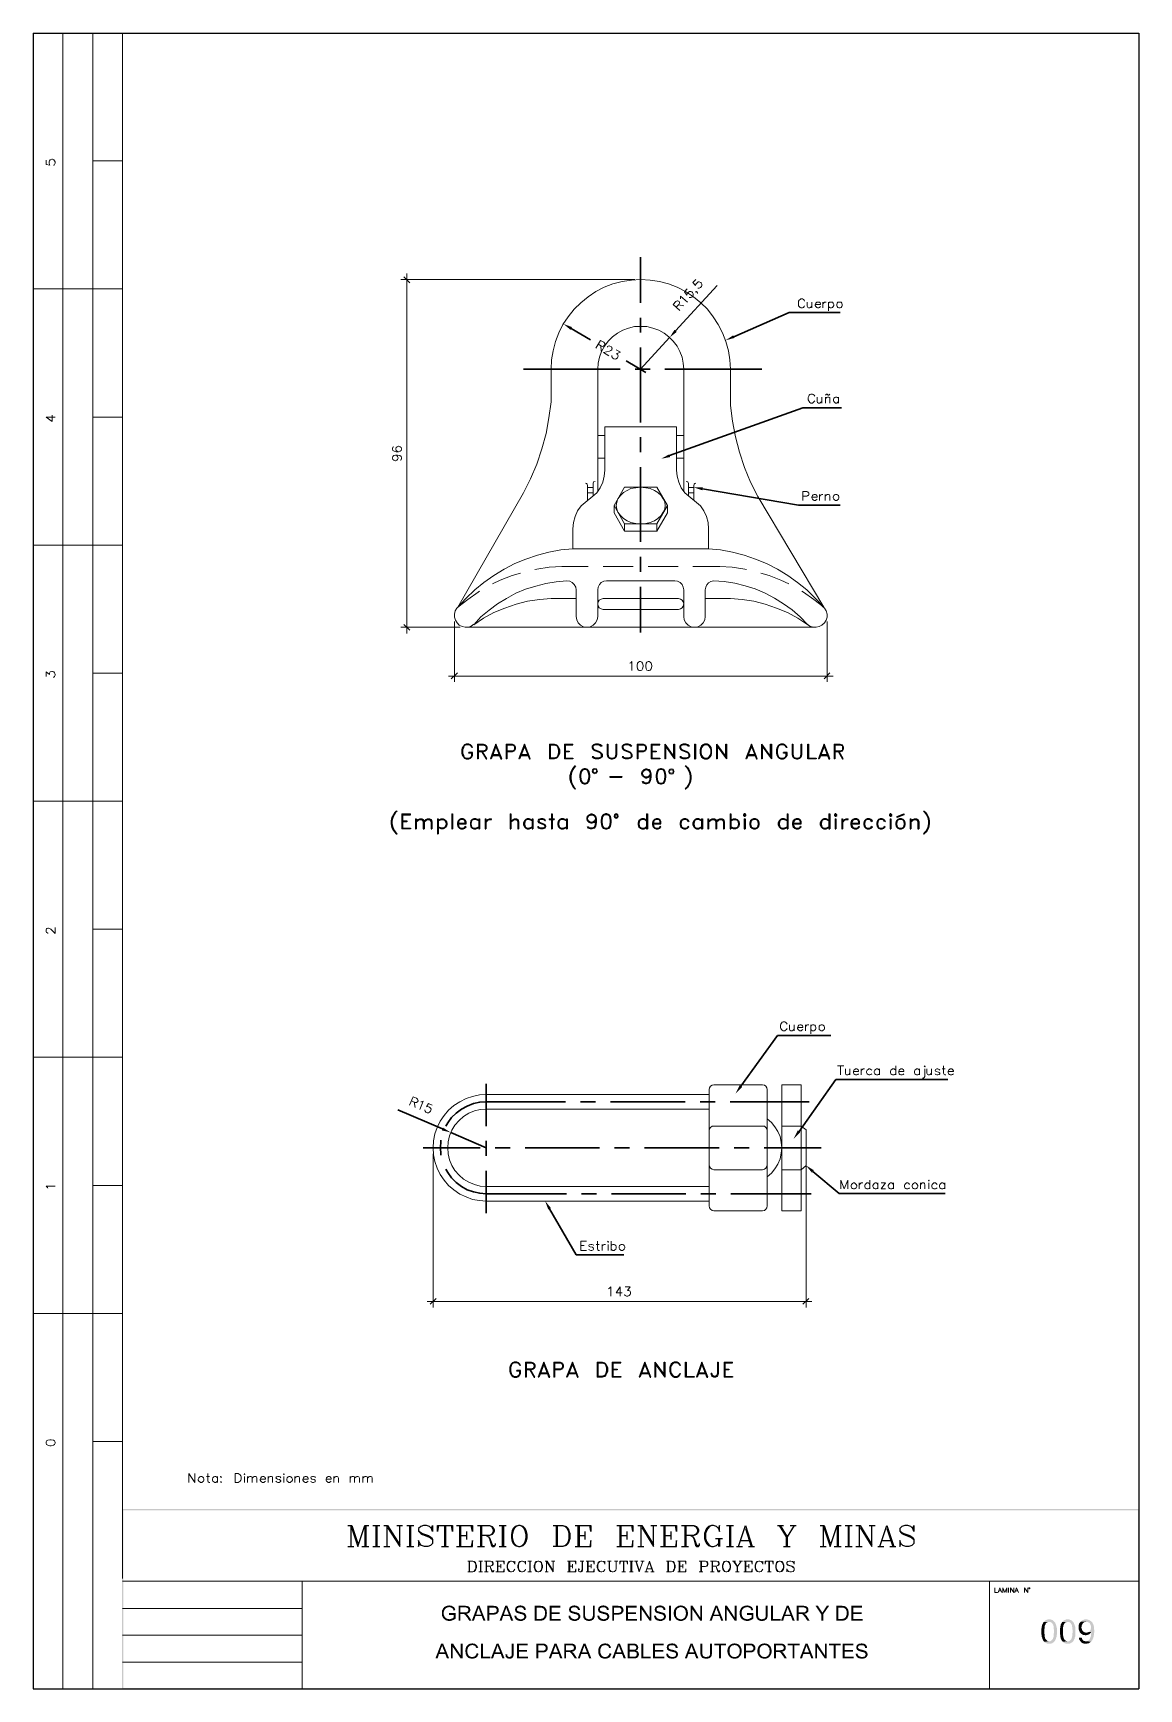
# Model space of a CAD drawing. Header units: millimetres. Extents: x 8 to 202, y 3 to 294.
import ezdxf

# ---------------------------------------------------------------- set-up
doc = ezdxf.new("R2010")
doc.units = ezdxf.units.MM
doc.layers.add('DGE_CONTORNOS', color=7, linetype='Continuous', lineweight=0)
doc.layers.add('DGE_RELLENO', color=7, linetype='Continuous', lineweight=0)

msp = doc.modelspace()

# ---------------------------------------------------------------- hatches: boundary and pattern name
at = {"layer": 'DGE_RELLENO', "true_color": 0x000000}
for points in [[(102.4467, 242.302), (102.1927, 241.8364), (100.965, 242.8524)], [(120.4807, 241.8364), (120.8617, 241.4554), (119.5917, 240.4817)], [(130.9793, 240.397), (130.7677, 240.8627), (129.413, 239.9737)], [(119.6763, 219.4844), (119.507, 219.95), (118.11, 219.188)], [(125.349, 213.6424), (125.4337, 214.1504), (123.8673, 214.1504)], [(132.334, 108.9097), (131.9107, 109.206), (131.191, 107.7667)], [(79.8407, 101.7554), (79.629, 101.2897), (81.1953, 100.9087)], [(142.5363, 100.951), (142.113, 101.2897), (141.3933, 99.8504)], [(144.5683, 93.8813), (144.907, 94.3047), (143.5523, 95.109)], [(98.298, 87.4044), (98.7637, 87.6584), (97.7477, 88.886)], [(23.4527, 34.8263), (23.7067, 34.5723), (201.9723, 34.8263)], [(23.4527, 3.2456), (23.7067, 34.5723), (23.4527, 34.8263)], [(23.7067, 3.3726), (23.4527, 3.2456), (23.7067, 34.5723)], [(23.7067, 34.5723), (201.9723, 34.8263), (201.8453, 34.5723)], [(201.9723, 34.8263), (201.8453, 34.5723), (201.9723, 34.6993)], [(201.9723, 34.6993), (201.8453, 34.5723), (201.9723, 3.2456)], [(201.8453, 34.5723), (201.9723, 3.2456), (201.8453, 3.3726)], [(80.899, 17.8929), (80.8567, 17.8929), (80.772, 17.8506), (80.5603, 17.8506), (80.4757, 17.8083), (80.4333, 17.8083), (80.3487, 17.7659), (80.3063, 17.7659), (80.2217, 17.7236), (80.1793, 17.6813), (80.137, 17.6813), (80.0947, 17.639), (80.01, 17.5966), (79.9677, 17.5119), (79.9253, 17.4696), (79.883, 17.4273), (79.8407, 17.3426), (79.7983, 17.3003), (79.756, 17.2156), (79.756, 17.131), (79.7137, 17.0886), (79.6713, 17.0039), (79.6713, 16.9616), (79.629, 16.8769), (79.629, 16.2419), (79.6713, 16.1573), (79.6713, 16.0303), (79.7137, 15.9456), (79.756, 15.9033), (79.756, 15.8186), (79.7983, 15.7763), (79.8407, 15.7339), (79.883, 15.6493), (79.9253, 15.607), (79.9677, 15.5646), (80.01, 15.5223), (80.0523, 15.4799), (80.9413, 15.4799), (80.8567, 15.4799), (80.772, 15.5223), (80.645, 15.5223), (80.5603, 15.5646), (80.518, 15.5646), (80.4333, 15.607), (80.391, 15.6493), (80.3063, 15.6916), (80.264, 15.7339), (80.2217, 15.7763), (80.1793, 15.8186), (80.137, 15.9033), (80.0947, 15.9456), (80.0947, 15.988), (80.0523, 16.0303), (80.01, 16.115), (80.01, 16.2419), (79.9677, 16.2843), (79.9677, 16.7923), (80.01, 16.8769), (80.01, 16.9193), (80.0523, 17.0039), (80.0523, 17.0886), (80.0947, 17.131), (80.137, 17.2156), (80.1793, 17.2579), (80.2217, 17.3003), (80.264, 17.3426), (80.3063, 17.3849), (80.391, 17.4273), (80.4333, 17.4696), (80.518, 17.5119), (80.5603, 17.5119), (80.6027, 17.5543), (80.772, 17.5543), (80.8567, 17.5966), (81.7457, 17.5966), (81.661, 17.639), (81.6187, 17.6813), (81.5763, 17.7236), (81.4917, 17.7659), (81.407, 17.7659), (81.407, 17.8083), (81.3647, 17.8083), (81.28, 17.8506), (81.0683, 17.8506), (80.9837, 17.8929)], [(81.7457, 17.5966), (80.899, 17.5966), (80.9837, 17.5966), (81.0683, 17.5543), (81.1953, 17.5543), (81.28, 17.5119), (81.3223, 17.5119), (81.3647, 17.4696), (81.4493, 17.4273), (81.4917, 17.3849), (81.534, 17.3426), (81.534, 17.3003), (81.5763, 17.2156), (81.6187, 17.1733), (81.661, 17.0886), (81.661, 17.0039), (81.9997, 17.0886), (81.9573, 17.131), (81.9573, 17.2156), (81.915, 17.3003), (81.8727, 17.3426), (81.8727, 17.4273), (81.8303, 17.4696), (81.788, 17.5119), (81.788, 17.5543)], [(83.693, 17.8506), (82.55, 17.8506), (82.55, 15.2259), (82.8887, 15.2259), (82.8887, 16.3689), (83.2697, 16.3689), (83.9047, 16.4113), (83.947, 16.4113), (84.0317, 16.4536), (84.1163, 16.4536), (84.1587, 16.4959), (84.2433, 16.4959), (84.2857, 16.5383), (84.3703, 16.5806), (84.4127, 16.623), (84.455, 16.6653), (82.8887, 16.6653), (82.8887, 17.5543), (83.693, 17.5543), (84.455, 17.5966), (84.4127, 17.639), (84.328, 17.6813), (84.2857, 17.7236), (84.2433, 17.7659), (84.1587, 17.7659), (84.074, 17.8083), (83.8623, 17.8083), (83.7777, 17.8506)], [(84.455, 17.5966), (83.693, 17.5543), (83.82, 17.5543), (83.9047, 17.5119), (83.9893, 17.5119), (84.0317, 17.4696), (84.074, 17.4696), (84.1163, 17.4273), (84.1587, 17.3849), (84.201, 17.3426), (84.2433, 17.2579), (84.2433, 17.2156), (84.2857, 17.131), (84.2857, 17.0886), (84.2433, 17.0039), (84.2433, 16.9616), (84.201, 16.8769), (84.1587, 16.8346), (84.1163, 16.7923), (84.074, 16.7499), (83.9893, 16.7499), (83.9893, 16.7076), (83.7777, 16.7076), (83.693, 16.6653), (82.8887, 16.6653), (84.455, 16.6653), (84.4973, 16.7076), (84.5397, 16.7923), (84.582, 16.8346), (84.582, 16.9193), (84.6243, 16.9616), (84.6243, 17.2579), (84.582, 17.3003), (84.582, 17.3849), (84.5397, 17.4696), (84.4973, 17.5119), (84.4973, 17.5543)], [(86.233, 17.8506), (85.8943, 17.8506), (84.8783, 15.2259), (85.2593, 15.2259), (85.5133, 16.0303), (86.614, 16.0303), (85.6403, 16.2843), (85.8943, 17.0463), (85.8943, 17.0886), (85.9367, 17.131), (85.979, 17.2156), (85.979, 17.2579), (86.0213, 17.3426), (86.0213, 17.4696), (86.0637, 17.5543)], [(86.233, 17.8506), (86.0637, 17.5543), (86.0637, 17.4696), (86.106, 17.3849), (86.106, 17.3426), (86.1483, 17.2579), (86.1907, 17.1733), (86.1907, 17.0886), (86.233, 17.0039), (86.5293, 16.2843), (85.6403, 16.2843), (86.614, 16.0303), (86.9103, 15.2259), (87.2913, 15.2259)], [(88.6037, 17.8506), (87.63, 17.8506), (87.63, 15.2259), (87.9687, 15.2259), (87.9687, 16.2843), (88.8577, 16.2843), (88.9423, 16.3266), (89.0693, 16.3266), (89.154, 16.3689), (89.1963, 16.3689), (89.2387, 16.4113), (89.3233, 16.4536), (89.3657, 16.4959), (89.408, 16.4959), (89.408, 16.5383), (87.9687, 16.5806), (87.9687, 17.5119), (88.646, 17.5119), (89.4503, 17.5543), (89.408, 17.5966), (89.3657, 17.639), (89.3233, 17.6813), (89.281, 17.7236), (89.1963, 17.7236), (89.154, 17.7659), (89.0693, 17.8083), (88.9847, 17.8083), (88.773, 17.8083), (88.6883, 17.8506)], [(89.4503, 17.5543), (88.646, 17.5119), (88.9423, 17.5119), (88.9847, 17.4696), (89.0693, 17.4273), (89.1117, 17.3849), (89.154, 17.3426), (89.1963, 17.3003), (89.2387, 17.2156), (89.2387, 16.8769), (89.1963, 16.8346), (89.154, 16.7499), (89.1117, 16.7076), (89.0693, 16.6653), (89.027, 16.6653), (88.9423, 16.623), (88.8153, 16.623), (88.7307, 16.5806), (87.9687, 16.5806), (89.408, 16.5383), (89.4503, 16.623), (89.4927, 16.6653), (89.535, 16.7076), (89.5773, 16.7923), (89.5773, 16.9193), (89.6197, 17.0039), (89.6197, 17.1733), (89.5773, 17.2156), (89.5773, 17.3003), (89.535, 17.3849), (89.535, 17.4273), (89.4927, 17.4696)], [(91.1013, 17.8506), (90.7627, 17.8506), (89.7467, 15.2259), (90.1277, 15.2259), (90.3817, 16.0303), (91.4823, 16.0303), (90.5087, 16.2843), (90.7627, 17.0463), (90.7627, 17.0886), (90.805, 17.131), (90.8473, 17.2156), (90.8473, 17.2579), (90.8897, 17.3426), (90.8897, 17.4696), (90.932, 17.5543)], [(91.1013, 17.8506), (90.932, 17.5543), (90.932, 17.4696), (90.9743, 17.3849), (90.9743, 17.3426), (91.0167, 17.2579), (91.059, 17.1733), (91.059, 17.0886), (91.1013, 17.0039), (91.3977, 16.2843), (90.5087, 16.2843), (91.4823, 16.0303), (91.7787, 15.2259), (92.1597, 15.2259)], [(93.3873, 17.8929), (93.3027, 17.8929), (93.2603, 17.8506), (93.0487, 17.8506), (92.964, 17.8083), (92.9217, 17.8083), (92.837, 17.7659), (92.7947, 17.7236), (92.71, 17.6813), (92.6677, 17.639), (92.6253, 17.5966), (92.583, 17.5119), (92.5407, 17.5119), (92.5407, 17.4273), (92.4983, 17.3849), (92.4983, 17.3003), (92.456, 17.2156), (92.456, 17.0886), (92.4983, 17.0463), (92.4983, 16.9616), (92.5407, 16.8769), (92.5407, 16.8346), (92.583, 16.8346), (92.583, 16.7499), (92.6677, 16.7076), (92.71, 16.6653), (92.7523, 16.623), (92.837, 16.5806), (92.8793, 16.5806), (92.964, 16.5383), (93.0063, 16.5383), (93.091, 16.4959), (93.1757, 16.4959), (93.2603, 16.4536), (93.345, 16.4113), (93.3873, 16.4113), (93.5143, 16.3689), (93.6413, 16.3689), (93.726, 16.3266), (93.7683, 16.3266), (93.8107, 16.2843), (93.8953, 16.2843), (93.9377, 16.2419), (93.98, 16.1996), (94.0223, 16.1573), (94.0647, 16.115), (94.0647, 16.0726), (94.107, 15.988), (94.107, 15.8609), (94.0647, 15.7763), (94.0223, 15.6916), (93.98, 15.6493), (93.9377, 15.607), (93.8953, 15.5646), (93.8107, 15.5646), (93.7683, 15.5223), (93.6837, 15.5223), (93.599, 15.4799), (92.583, 15.4799), (92.6253, 15.4376), (92.71, 15.3953), (92.7523, 15.3529), (92.837, 15.3106), (92.8793, 15.2683), (92.964, 15.2683), (93.0487, 15.2259), (93.1757, 15.2259), (93.218, 15.1836), (93.472, 15.1836), (93.726, 15.1836), (93.7683, 15.2259), (93.853, 15.2259), (93.8953, 15.2683), (93.98, 15.2683), (93.98, 15.3106), (94.0647, 15.3106), (94.107, 15.3529), (94.1917, 15.3953), (94.234, 15.4799), (94.2763, 15.5223), (94.3187, 15.5646), (94.361, 15.607), (94.4033, 15.6916), (94.4033, 15.7339), (94.4457, 15.8186), (94.4457, 16.0726), (94.4033, 16.1573), (94.4033, 16.1996), (94.361, 16.2843), (94.3187, 16.3266), (94.2763, 16.3689), (94.234, 16.4536), (94.1917, 16.4959), (94.1493, 16.5383), (94.0647, 16.5806), (93.98, 16.5806), (93.98, 16.623), (93.8953, 16.623), (93.8107, 16.6653), (93.7683, 16.6653), (93.6837, 16.7076), (93.599, 16.7076), (93.5143, 16.7499), (93.4297, 16.7499), (93.345, 16.7923), (93.2603, 16.7923), (93.1757, 16.8346), (93.091, 16.8346), (93.0063, 16.8769), (92.964, 16.9193), (92.9217, 16.9193), (92.8793, 16.9616), (92.8793, 17.0039), (92.837, 17.0463), (92.7947, 17.0886), (92.7947, 17.3003), (92.837, 17.3426), (92.8793, 17.4273), (92.9217, 17.4696), (92.964, 17.4696), (93.0063, 17.5119), (93.091, 17.5119), (93.1333, 17.5543), (94.1917, 17.5543), (94.1493, 17.639), (94.0647, 17.6813), (94.0223, 17.7236), (93.98, 17.7659), (93.8953, 17.7659), (93.8953, 17.8083), (93.8107, 17.8083), (93.7683, 17.8506), (93.5567, 17.8506), (93.472, 17.8929)], [(94.1917, 17.5543), (93.3873, 17.5543), (93.6837, 17.5543), (93.726, 17.5119), (93.8107, 17.4696), (93.853, 17.4273), (93.8953, 17.3849), (93.9377, 17.3426), (93.98, 17.3003), (93.98, 17.2156), (94.0223, 17.1733), (94.0223, 17.0886), (94.361, 17.0886), (94.361, 17.2579), (94.3187, 17.3003), (94.3187, 17.3849), (94.2763, 17.4273), (94.234, 17.5119)], [(96.8163, 17.8506), (95.9273, 17.8506), (95.9273, 15.2259), (97.155, 15.2259), (97.1973, 15.2683), (97.3243, 15.2683), (97.409, 15.3106), (97.4513, 15.3529), (97.536, 15.3529), (97.5783, 15.3953), (97.6207, 15.4376), (97.663, 15.4799), (97.7053, 15.5223), (96.266, 15.5223), (96.266, 17.5119), (96.8163, 17.5119), (97.7053, 17.5543), (97.663, 17.5966), (97.6207, 17.639), (97.536, 17.6813), (97.4937, 17.7236), (97.409, 17.7659), (97.3667, 17.7659), (97.282, 17.8083), (96.9857, 17.8083), (96.901, 17.8506)], [(97.7053, 17.5543), (96.8163, 17.5119), (97.155, 17.5119), (97.1973, 17.4696), (97.282, 17.4696), (97.3243, 17.4273), (97.3667, 17.3849), (97.4513, 17.3426), (97.4937, 17.3003), (97.536, 17.2579), (97.5783, 17.1733), (97.6207, 17.131), (97.6207, 17.0886), (97.663, 17.0039), (97.663, 16.9616), (97.7053, 16.8769), (97.7053, 16.2419), (97.663, 16.1573), (97.663, 16.0303), (97.6207, 16.0303), (97.6207, 15.9456), (97.5783, 15.8609), (97.536, 15.8186), (97.4937, 15.7763), (97.4513, 15.7339), (97.409, 15.6916), (97.3667, 15.6493), (97.282, 15.607), (97.1973, 15.5646), (97.0703, 15.5646), (96.9857, 15.5223), (96.266, 15.5223), (97.7053, 15.5223), (97.79, 15.5646), (97.8323, 15.6493), (97.8323, 15.6916), (97.8747, 15.7339), (97.917, 15.8186), (97.9593, 15.8609), (97.9593, 15.9456), (98.0017, 16.0303), (98.0017, 16.115), (98.044, 16.1573), (98.044, 16.4536), (98.0863, 16.5383), (98.0863, 16.5806), (98.044, 16.6653), (98.044, 16.8769), (98.0017, 16.9616), (98.0017, 17.0886), (97.9593, 17.1733), (97.9593, 17.2156), (97.917, 17.2579), (97.8747, 17.3426), (97.8323, 17.3849), (97.79, 17.4696), (97.7477, 17.5119)], [(100.4147, 17.8506), (98.552, 17.8506), (98.552, 15.2259), (100.4993, 15.2259), (100.4993, 15.5223), (98.8907, 15.5223), (98.8907, 16.4113), (100.33, 16.4113), (100.33, 16.7076), (98.8907, 16.7076), (98.8907, 17.5119), (100.4147, 17.5119)], [(102.87, 17.8929), (102.7853, 17.8929), (102.743, 17.8506), (102.5313, 17.8506), (102.4467, 17.8083), (102.4043, 17.8083), (102.3197, 17.7659), (102.2773, 17.7236), (102.1927, 17.6813), (102.1503, 17.639), (102.108, 17.5966), (102.0657, 17.5119), (102.0233, 17.5119), (102.0233, 17.4273), (101.981, 17.3849), (101.981, 17.3003), (101.9387, 17.2156), (101.9387, 17.0886), (101.981, 17.0463), (101.981, 16.9616), (102.0233, 16.8769), (102.0233, 16.8346), (102.0657, 16.8346), (102.0657, 16.7499), (102.1503, 16.7076), (102.1927, 16.6653), (102.235, 16.623), (102.3197, 16.5806), (102.362, 16.5806), (102.4467, 16.5383), (102.489, 16.5383), (102.5737, 16.4959), (102.6583, 16.4959), (102.743, 16.4536), (102.8277, 16.4113), (102.87, 16.4113), (102.997, 16.3689), (103.124, 16.3689), (103.2087, 16.3266), (103.251, 16.3266), (103.2933, 16.2843), (103.378, 16.2843), (103.4203, 16.2419), (103.4627, 16.1996), (103.505, 16.1573), (103.5473, 16.115), (103.5473, 16.0726), (103.5897, 15.988), (103.5897, 15.8609), (103.5473, 15.7763), (103.505, 15.6916), (103.4627, 15.6493), (103.4203, 15.607), (103.378, 15.5646), (103.2933, 15.5646), (103.251, 15.5223), (103.1663, 15.5223), (103.0817, 15.4799), (102.0657, 15.4799), (102.108, 15.4376), (102.1927, 15.3953), (102.235, 15.3529), (102.3197, 15.3106), (102.362, 15.2683), (102.4467, 15.2683), (102.5313, 15.2259), (102.6583, 15.2259), (102.7007, 15.1836), (102.9547, 15.1836), (103.2087, 15.1836), (103.251, 15.2259), (103.3357, 15.2259), (103.378, 15.2683), (103.4627, 15.2683), (103.4627, 15.3106), (103.5473, 15.3106), (103.5897, 15.3529), (103.6743, 15.3953), (103.7167, 15.4799), (103.759, 15.5223), (103.8013, 15.5646), (103.8437, 15.607), (103.886, 15.6916), (103.886, 15.7339), (103.9283, 15.8186), (103.9283, 16.0726), (103.886, 16.1573), (103.886, 16.1996), (103.8437, 16.2843), (103.8013, 16.3266), (103.759, 16.3689), (103.7167, 16.4536), (103.6743, 16.4959), (103.632, 16.5383), (103.5473, 16.5806), (103.4627, 16.5806), (103.4627, 16.623), (103.378, 16.623), (103.2933, 16.6653), (103.251, 16.6653), (103.1663, 16.7076), (103.0817, 16.7076), (102.997, 16.7499), (102.9123, 16.7499), (102.8277, 16.7923), (102.743, 16.7923), (102.6583, 16.8346), (102.5737, 16.8346), (102.489, 16.8769), (102.4467, 16.9193), (102.4043, 16.9193), (102.362, 16.9616), (102.362, 17.0039), (102.3197, 17.0463), (102.2773, 17.0886), (102.2773, 17.3003), (102.3197, 17.3426), (102.362, 17.4273), (102.4043, 17.4696), (102.4467, 17.4696), (102.489, 17.5119), (102.5737, 17.5119), (102.616, 17.5543), (103.6743, 17.5543), (103.632, 17.639), (103.5473, 17.6813), (103.505, 17.7236), (103.4627, 17.7659), (103.378, 17.7659), (103.378, 17.8083), (103.2933, 17.8083), (103.251, 17.8506), (103.0393, 17.8506), (102.9547, 17.8929)], [(103.6743, 17.5543), (102.87, 17.5543), (103.1663, 17.5543), (103.2087, 17.5119), (103.2933, 17.4696), (103.3357, 17.4273), (103.378, 17.3849), (103.4203, 17.3426), (103.4627, 17.3003), (103.4627, 17.2156), (103.505, 17.1733), (103.505, 17.0886), (103.8437, 17.0886), (103.8437, 17.2579), (103.8013, 17.3003), (103.8013, 17.3849), (103.759, 17.4273), (103.7167, 17.5119)], [(104.775, 17.8506), (104.4363, 17.8506), (104.4363, 15.988), (104.4787, 15.9033), (104.4787, 15.7763), (104.521, 15.7339), (104.521, 15.6493), (104.5633, 15.607), (104.6057, 15.5646), (104.648, 15.4799), (105.41, 15.4799), (105.3253, 15.4799), (105.2407, 15.5223), (105.156, 15.5223), (105.1137, 15.5646), (105.0713, 15.5646), (104.9867, 15.607), (104.9443, 15.6493), (104.902, 15.6916), (104.8597, 15.7763), (104.8173, 15.8186), (104.8173, 15.9456), (104.775, 15.988), (104.775, 16.3266)], [(106.4683, 17.8506), (106.1297, 17.8506), (106.1297, 16.0726), (106.0873, 15.988), (106.0873, 15.8609), (106.045, 15.8186), (106.045, 15.7339), (106.0027, 15.6916), (105.9603, 15.6493), (105.918, 15.607), (105.8757, 15.5646), (105.791, 15.5646), (105.7487, 15.5223), (105.5793, 15.5223), (105.537, 15.4799), (104.648, 15.4799), (104.6903, 15.4376), (104.7327, 15.3953), (104.775, 15.3529), (104.8597, 15.3106), (104.902, 15.3106), (104.9443, 15.2683), (105.029, 15.2259), (105.156, 15.2259), (105.1983, 15.1836), (105.664, 15.1836), (105.7487, 15.2259), (105.8757, 15.2259), (105.9603, 15.2683), (106.0027, 15.3106), (106.0873, 15.3106), (106.1297, 15.3529), (106.172, 15.4376), (106.2567, 15.4799), (106.299, 15.5223), (106.3413, 15.5646), (106.3413, 15.6493), (106.3837, 15.6916), (106.3837, 15.7339), (106.426, 15.8186), (106.426, 15.9456), (106.4683, 15.988), (106.4683, 16.3266)], [(107.95, 17.8929), (107.8653, 17.8929), (107.823, 17.8506), (107.6113, 17.8506), (107.5267, 17.8083), (107.4843, 17.8083), (107.3997, 17.7659), (107.3573, 17.7236), (107.2727, 17.6813), (107.2303, 17.639), (107.188, 17.5966), (107.1457, 17.5119), (107.1033, 17.5119), (107.1033, 17.4273), (107.061, 17.3849), (107.061, 17.3003), (107.0187, 17.2156), (107.0187, 17.0886), (107.061, 17.0463), (107.061, 16.9616), (107.1033, 16.8769), (107.1033, 16.8346), (107.1457, 16.8346), (107.1457, 16.7499), (107.2303, 16.7076), (107.2727, 16.6653), (107.315, 16.623), (107.3997, 16.5806), (107.442, 16.5806), (107.5267, 16.5383), (107.569, 16.5383), (107.6537, 16.4959), (107.7383, 16.4959), (107.823, 16.4536), (107.9077, 16.4113), (107.95, 16.4113), (108.077, 16.3689), (108.204, 16.3689), (108.2887, 16.3266), (108.331, 16.3266), (108.3733, 16.2843), (108.458, 16.2843), (108.5003, 16.2419), (108.5427, 16.1996), (108.585, 16.1573), (108.6273, 16.115), (108.6273, 16.0726), (108.6697, 15.988), (108.6697, 15.8609), (108.6273, 15.7763), (108.585, 15.6916), (108.5427, 15.6493), (108.5003, 15.607), (108.458, 15.5646), (108.3733, 15.5646), (108.331, 15.5223), (108.2463, 15.5223), (108.1617, 15.4799), (107.1457, 15.4799), (107.188, 15.4376), (107.2727, 15.3953), (107.315, 15.3529), (107.3997, 15.3106), (107.442, 15.2683), (107.5267, 15.2683), (107.6113, 15.2259), (107.7383, 15.2259), (107.7807, 15.1836), (108.0347, 15.1836), (108.2887, 15.1836), (108.331, 15.2259), (108.4157, 15.2259), (108.458, 15.2683), (108.5427, 15.2683), (108.5427, 15.3106), (108.6273, 15.3106), (108.6697, 15.3529), (108.7543, 15.3953), (108.7967, 15.4799), (108.839, 15.5223), (108.8813, 15.5646), (108.9237, 15.607), (108.966, 15.6916), (108.966, 15.7339), (109.0083, 15.8186), (109.0083, 16.0726), (108.966, 16.1573), (108.966, 16.1996), (108.9237, 16.2843), (108.8813, 16.3266), (108.839, 16.3689), (108.7967, 16.4536), (108.7543, 16.4959), (108.712, 16.5383), (108.6273, 16.5806), (108.5427, 16.5806), (108.5427, 16.623), (108.458, 16.623), (108.3733, 16.6653), (108.331, 16.6653), (108.2463, 16.7076), (108.1617, 16.7076), (108.077, 16.7499), (107.9923, 16.7499), (107.9077, 16.7923), (107.823, 16.7923), (107.7383, 16.8346), (107.6537, 16.8346), (107.569, 16.8769), (107.5267, 16.9193), (107.4843, 16.9193), (107.442, 16.9616), (107.442, 17.0039), (107.3997, 17.0463), (107.3573, 17.0886), (107.3573, 17.3003), (107.3997, 17.3426), (107.442, 17.4273), (107.4843, 17.4696), (107.5267, 17.4696), (107.569, 17.5119), (107.6537, 17.5119), (107.696, 17.5543), (108.7543, 17.5543), (108.712, 17.639), (108.6273, 17.6813), (108.585, 17.7236), (108.5427, 17.7659), (108.458, 17.7659), (108.458, 17.8083), (108.3733, 17.8083), (108.331, 17.8506), (108.1193, 17.8506), (108.0347, 17.8929)], [(108.7543, 17.5543), (107.95, 17.5543), (108.2463, 17.5543), (108.2887, 17.5119), (108.3733, 17.4696), (108.4157, 17.4273), (108.458, 17.3849), (108.5003, 17.3426), (108.5427, 17.3003), (108.5427, 17.2156), (108.585, 17.1733), (108.585, 17.0886), (108.9237, 17.0886), (108.9237, 17.2579), (108.8813, 17.3003), (108.8813, 17.3849), (108.839, 17.4273), (108.7967, 17.5119)], [(110.49, 17.8506), (109.5163, 17.8506), (109.5163, 15.2259), (109.855, 15.2259), (109.855, 16.2843), (110.744, 16.2843), (110.8287, 16.3266), (110.9557, 16.3266), (111.0403, 16.3689), (111.0827, 16.3689), (111.125, 16.4113), (111.2097, 16.4536), (111.252, 16.4959), (111.2943, 16.4959), (111.2943, 16.5383), (109.855, 16.5806), (109.855, 17.5119), (110.5323, 17.5119), (111.3367, 17.5543), (111.2943, 17.5966), (111.252, 17.639), (111.2097, 17.6813), (111.1673, 17.7236), (111.0827, 17.7236), (111.0403, 17.7659), (110.9557, 17.8083), (110.871, 17.8083), (110.6593, 17.8083), (110.5747, 17.8506)], [(111.3367, 17.5543), (110.5323, 17.5119), (110.8287, 17.5119), (110.871, 17.4696), (110.9557, 17.4273), (110.998, 17.3849), (111.0403, 17.3426), (111.0827, 17.3003), (111.125, 17.2156), (111.125, 16.8769), (111.0827, 16.8346), (111.0403, 16.7499), (110.998, 16.7076), (110.9557, 16.6653), (110.9133, 16.6653), (110.8287, 16.623), (110.7017, 16.623), (110.617, 16.5806), (109.855, 16.5806), (111.2943, 16.5383), (111.3367, 16.623), (111.379, 16.6653), (111.4213, 16.7076), (111.4637, 16.7923), (111.4637, 16.9193), (111.506, 17.0039), (111.506, 17.1733), (111.4637, 17.2156), (111.4637, 17.3003), (111.4213, 17.3849), (111.4213, 17.4273), (111.379, 17.4696)], [(113.792, 17.8506), (111.9293, 17.8506), (111.9293, 15.2259), (113.8767, 15.2259), (113.8767, 15.5223), (112.268, 15.5223), (112.268, 16.4113), (113.7073, 16.4113), (113.7073, 16.7076), (112.268, 16.7076), (112.268, 17.5119), (113.792, 17.5119)], [(114.7233, 17.8506), (114.3847, 17.8506), (114.3847, 15.2259), (114.681, 15.2259), (114.681, 17.2579)], [(114.7233, 17.8506), (114.681, 17.2579), (116.078, 15.2259), (116.078, 15.7763)], [(116.4167, 17.8506), (116.078, 17.8506), (116.078, 15.2259), (116.4167, 15.2259)], [(117.8983, 17.8929), (117.8137, 17.8929), (117.7713, 17.8506), (117.5597, 17.8506), (117.475, 17.8083), (117.4327, 17.8083), (117.348, 17.7659), (117.3057, 17.7236), (117.221, 17.6813), (117.1787, 17.639), (117.1363, 17.5966), (117.094, 17.5119), (117.0517, 17.5119), (117.0517, 17.4273), (117.0093, 17.3849), (117.0093, 17.3003), (116.967, 17.2156), (116.967, 17.0886), (117.0093, 17.0463), (117.0093, 16.9616), (117.0517, 16.8769), (117.0517, 16.8346), (117.094, 16.8346), (117.094, 16.7499), (117.1787, 16.7076), (117.221, 16.6653), (117.2633, 16.623), (117.348, 16.5806), (117.3903, 16.5806), (117.475, 16.5383), (117.5173, 16.5383), (117.602, 16.4959), (117.6867, 16.4959), (117.7713, 16.4536), (117.856, 16.4113), (117.8983, 16.4113), (118.0253, 16.3689), (118.1523, 16.3689), (118.237, 16.3266), (118.2793, 16.3266), (118.3217, 16.2843), (118.4063, 16.2843), (118.4487, 16.2419), (118.491, 16.1996), (118.5333, 16.1573), (118.5757, 16.115), (118.5757, 16.0726), (118.618, 15.988), (118.618, 15.8609), (118.5757, 15.7763), (118.5333, 15.6916), (118.491, 15.6493), (118.4487, 15.607), (118.4063, 15.5646), (118.3217, 15.5646), (118.2793, 15.5223), (118.1947, 15.5223), (118.11, 15.4799), (117.094, 15.4799), (117.1363, 15.4376), (117.221, 15.3953), (117.2633, 15.3529), (117.348, 15.3106), (117.3903, 15.2683), (117.475, 15.2683), (117.5597, 15.2259), (117.6867, 15.2259), (117.729, 15.1836), (117.983, 15.1836), (118.237, 15.1836), (118.2793, 15.2259), (118.364, 15.2259), (118.4063, 15.2683), (118.491, 15.2683), (118.491, 15.3106), (118.5757, 15.3106), (118.618, 15.3529), (118.7027, 15.3953), (118.745, 15.4799), (118.7873, 15.5223), (118.8297, 15.5646), (118.872, 15.607), (118.9143, 15.6916), (118.9143, 15.7339), (118.9567, 15.8186), (118.9567, 16.0726), (118.9143, 16.1573), (118.9143, 16.1996), (118.872, 16.2843), (118.8297, 16.3266), (118.7873, 16.3689), (118.745, 16.4536), (118.7027, 16.4959), (118.6603, 16.5383), (118.5757, 16.5806), (118.491, 16.5806), (118.491, 16.623), (118.4063, 16.623), (118.3217, 16.6653), (118.2793, 16.6653), (118.1947, 16.7076), (118.11, 16.7076), (118.0253, 16.7499), (117.9407, 16.7499), (117.856, 16.7923), (117.7713, 16.7923), (117.6867, 16.8346), (117.602, 16.8346), (117.5173, 16.8769), (117.475, 16.9193), (117.4327, 16.9193), (117.3903, 16.9616), (117.3903, 17.0039), (117.348, 17.0463), (117.3057, 17.0886), (117.3057, 17.3003), (117.348, 17.3426), (117.3903, 17.4273), (117.4327, 17.4696), (117.475, 17.4696), (117.5173, 17.5119), (117.602, 17.5119), (117.6443, 17.5543), (118.7027, 17.5543), (118.6603, 17.639), (118.5757, 17.6813), (118.5333, 17.7236), (118.491, 17.7659), (118.4063, 17.7659), (118.4063, 17.8083), (118.3217, 17.8083), (118.2793, 17.8506), (118.0677, 17.8506), (117.983, 17.8929)], [(118.7027, 17.5543), (117.8983, 17.5543), (118.1947, 17.5543), (118.237, 17.5119), (118.3217, 17.4696), (118.364, 17.4273), (118.4063, 17.3849), (118.4487, 17.3426), (118.491, 17.3003), (118.491, 17.2156), (118.5333, 17.1733), (118.5333, 17.0886), (118.872, 17.0886), (118.872, 17.2579), (118.8297, 17.3003), (118.8297, 17.3849), (118.7873, 17.4273), (118.745, 17.5119)], [(119.507, 17.8506), (119.8457, 17.8506), (119.8457, 15.2259), (119.507, 15.2259), (119.507, 17.8506)], [(120.777, 17.5966), (120.7347, 17.5543), (120.65, 17.5119), (120.65, 17.4696), (120.6077, 17.4273), (120.5653, 17.3849), (120.523, 17.3426), (120.4807, 17.2579), (120.4807, 17.2156), (120.4383, 17.1733), (120.396, 17.0886), (120.396, 17.0039), (120.3537, 16.9616), (120.3537, 16.7923), (120.3113, 16.7499), (120.3113, 16.3266), (120.3537, 16.2419), (120.3537, 16.115), (120.396, 16.0303), (120.396, 15.988), (120.4383, 15.9033), (120.4807, 15.8609), (120.4807, 15.8186), (120.523, 15.7763), (120.5653, 15.6916), (120.6077, 15.6493), (120.65, 15.607), (120.6923, 15.5223), (120.7347, 15.4799), (120.777, 15.4376), (120.8617, 15.3953), (120.904, 15.3529), (120.9463, 15.3529), (120.9887, 15.3106), (121.0733, 15.2683), (121.1157, 15.2683), (121.2003, 15.2259), (121.285, 15.2259), (121.3273, 15.1836), (121.5813, 15.1836), (121.793, 15.1836), (121.8777, 15.2259), (121.92, 15.2259), (122.0047, 15.2683), (122.047, 15.2683), (122.1317, 15.3106), (122.2163, 15.3529), (122.2587, 15.3953), (122.3433, 15.4376), (122.3857, 15.4799), (121.412, 15.4799), (121.3273, 15.5223), (121.285, 15.5223), (121.2003, 15.5646), (121.158, 15.5646), (121.0733, 15.607), (121.031, 15.6493), (120.9887, 15.6916), (120.9463, 15.7339), (120.904, 15.7763), (120.8617, 15.8186), (120.8193, 15.8609), (120.8193, 15.9033), (120.777, 15.988), (120.7347, 16.0303), (120.7347, 16.115), (120.6923, 16.1996), (120.6923, 16.8769), (120.7347, 16.9616), (120.7347, 17.0039), (120.777, 17.0886), (120.8193, 17.131), (120.8193, 17.1733), (120.8617, 17.2579), (120.904, 17.3003), (120.9463, 17.3426), (120.9887, 17.3849), (121.031, 17.4273), (121.1157, 17.4696), (121.158, 17.4696), (121.2003, 17.5119), (121.285, 17.5543), (121.412, 17.5543), (121.4967, 17.5966), (121.5813, 17.5966)], [(121.5813, 17.8929), (121.4967, 17.8929), (121.412, 17.8506), (121.2003, 17.8506), (121.1157, 17.8083), (121.0733, 17.7659), (120.9887, 17.7659), (120.9463, 17.7236), (120.8617, 17.6813), (120.8193, 17.639), (120.777, 17.5966), (121.6237, 17.5966), (121.7083, 17.5543), (121.8353, 17.5543), (121.92, 17.5119), (121.9623, 17.4696), (122.047, 17.4696), (122.0893, 17.4273), (122.1317, 17.3849), (122.174, 17.3426), (122.2163, 17.2579), (122.2587, 17.2156), (122.301, 17.131), (122.3433, 17.0886), (122.3857, 17.0463), (122.3857, 16.9616), (122.428, 16.9193), (122.428, 16.6653), (122.4703, 16.623), (122.4703, 16.3689), (122.428, 16.2843), (122.428, 16.1573), (122.3857, 16.0726), (122.3857, 16.0303), (122.3433, 15.9456), (122.301, 15.9033), (122.301, 15.8609), (122.2587, 15.8186), (122.2163, 15.7339), (122.1317, 15.6916), (122.0893, 15.6493), (122.047, 15.607), (121.9623, 15.5646), (121.92, 15.5223), (121.8353, 15.5223), (121.793, 15.4799), (121.5813, 15.4799), (122.3857, 15.4799), (122.428, 15.5223), (122.4703, 15.5646), (122.5127, 15.6493), (122.555, 15.6916), (122.5973, 15.7339), (122.6397, 15.8186), (122.682, 15.9033), (122.7243, 15.9456), (122.7243, 16.0303), (122.7667, 16.0726), (122.7667, 16.2419), (122.809, 16.2843), (122.809, 16.7499), (122.7667, 16.8346), (122.7667, 16.9616), (122.7243, 17.0463), (122.7243, 17.0886), (122.682, 17.1733), (122.6397, 17.2156), (122.6397, 17.2579), (122.5973, 17.3003), (122.5973, 17.3849), (122.555, 17.4273), (122.4703, 17.4696), (122.428, 17.5119), (122.3857, 17.5966), (122.3433, 17.639), (122.2587, 17.6813), (122.2163, 17.7236), (122.174, 17.7236), (122.1317, 17.7659), (122.047, 17.7659), (122.0047, 17.8083), (121.92, 17.8506), (121.7083, 17.8506), (121.6237, 17.8929)], [(123.6133, 17.8506), (123.2747, 17.8506), (123.2747, 15.2259), (123.571, 15.2259), (123.571, 17.2579)], [(123.6133, 17.8506), (123.571, 17.2579), (124.968, 15.2259), (124.968, 15.7763)], [(125.3067, 17.8506), (124.968, 17.8506), (124.968, 15.2259), (125.3067, 15.2259)], [(127.9737, 17.8506), (127.635, 17.8506), (126.619, 15.2259), (127, 15.2259), (127.254, 16.0303), (128.3547, 16.0303), (127.381, 16.2843), (127.635, 17.0463), (127.635, 17.0886), (127.6773, 17.131), (127.7197, 17.2156), (127.7197, 17.2579), (127.762, 17.3426), (127.762, 17.4696), (127.8043, 17.5543)], [(127.9737, 17.8506), (127.8043, 17.5543), (127.8043, 17.4696), (127.8467, 17.3849), (127.8467, 17.3426), (127.889, 17.2579), (127.9313, 17.1733), (127.9313, 17.0886), (127.9737, 17.0039), (128.27, 16.2843), (127.381, 16.2843), (128.3547, 16.0303), (128.651, 15.2259), (129.032, 15.2259)], [(129.667, 17.8506), (129.3283, 17.8506), (129.3283, 15.2259), (129.6247, 15.2259), (129.6247, 17.2579)], [(129.667, 17.8506), (129.6247, 17.2579), (131.0217, 15.2259), (131.0217, 15.7763)], [(131.3603, 17.8506), (131.0217, 17.8506), (131.0217, 15.2259), (131.3603, 15.2259)], [(133.1807, 17.8929), (133.1383, 17.8929), (133.0537, 17.8506), (132.842, 17.8506), (132.7573, 17.8083), (132.715, 17.8083), (132.6303, 17.7659), (132.588, 17.7659), (132.5033, 17.7236), (132.461, 17.6813), (132.4187, 17.6813), (132.3763, 17.639), (132.2917, 17.5966), (132.2493, 17.5119), (132.207, 17.4696), (132.1647, 17.4273), (132.1223, 17.3426), (132.08, 17.3003), (132.0377, 17.2156), (132.0377, 17.131), (131.9953, 17.0886), (131.953, 17.0039), (131.953, 16.9616), (131.9107, 16.8769), (131.9107, 16.2419), (131.953, 16.1573), (131.953, 16.0303), (131.9953, 15.9456), (132.0377, 15.9033), (132.0377, 15.8186), (132.08, 15.7763), (132.1223, 15.7339), (132.1647, 15.6493), (132.207, 15.607), (132.2493, 15.5646), (132.2917, 15.5223), (132.334, 15.4799), (133.223, 15.4799), (133.1383, 15.4799), (133.0537, 15.5223), (132.9267, 15.5223), (132.842, 15.5646), (132.7997, 15.5646), (132.715, 15.607), (132.6727, 15.6493), (132.588, 15.6916), (132.5457, 15.7339), (132.5033, 15.7763), (132.461, 15.8186), (132.4187, 15.9033), (132.3763, 15.9456), (132.3763, 15.988), (132.334, 16.0303), (132.2917, 16.115), (132.2917, 16.2419), (132.2493, 16.2843), (132.2493, 16.7923), (132.2917, 16.8769), (132.2917, 16.9193), (132.334, 17.0039), (132.334, 17.0886), (132.3763, 17.131), (132.4187, 17.2156), (132.461, 17.2579), (132.5033, 17.3003), (132.5457, 17.3426), (132.588, 17.3849), (132.6727, 17.4273), (132.715, 17.4696), (132.7997, 17.5119), (132.842, 17.5119), (132.8843, 17.5543), (133.0537, 17.5543), (133.1383, 17.5966), (134.0273, 17.5966), (133.9427, 17.639), (133.9003, 17.6813), (133.858, 17.7236), (133.7733, 17.7659), (133.6887, 17.7659), (133.6887, 17.8083), (133.6463, 17.8083), (133.5617, 17.8506), (133.35, 17.8506), (133.2653, 17.8929)], [(134.0273, 17.5966), (133.1807, 17.5966), (133.2653, 17.5966), (133.35, 17.5543), (133.477, 17.5543), (133.5617, 17.5119), (133.604, 17.5119), (133.6463, 17.4696), (133.731, 17.4273), (133.7733, 17.3849), (133.8157, 17.3426), (133.8157, 17.3003), (133.858, 17.2156), (133.9003, 17.1733), (133.9427, 17.0886), (133.9427, 17.0039), (134.2813, 17.0886), (134.239, 17.131), (134.239, 17.2156), (134.1967, 17.3003), (134.1543, 17.3426), (134.1543, 17.4273), (134.112, 17.4696), (134.0697, 17.5119), (134.0697, 17.5543)], [(135.128, 17.8506), (134.7893, 17.8506), (134.7893, 15.988), (134.8317, 15.9033), (134.8317, 15.7763), (134.874, 15.7339), (134.874, 15.6493), (134.9163, 15.607), (134.9587, 15.5646), (135.001, 15.4799), (135.763, 15.4799), (135.6783, 15.4799), (135.5937, 15.5223), (135.509, 15.5223), (135.4667, 15.5646), (135.4243, 15.5646), (135.3397, 15.607), (135.2973, 15.6493), (135.255, 15.6916), (135.2127, 15.7763), (135.1703, 15.8186), (135.1703, 15.9456), (135.128, 15.988), (135.128, 16.3266)], [(136.8213, 17.8506), (136.4827, 17.8506), (136.4827, 16.0726), (136.4403, 15.988), (136.4403, 15.8609), (136.398, 15.8186), (136.398, 15.7339), (136.3557, 15.6916), (136.3133, 15.6493), (136.271, 15.607), (136.2287, 15.5646), (136.144, 15.5646), (136.1017, 15.5223), (135.9323, 15.5223), (135.89, 15.4799), (135.001, 15.4799), (135.0433, 15.4376), (135.0857, 15.3953), (135.128, 15.3529), (135.2127, 15.3106), (135.255, 15.3106), (135.2973, 15.2683), (135.382, 15.2259), (135.509, 15.2259), (135.5513, 15.1836), (136.017, 15.1836), (136.1017, 15.2259), (136.2287, 15.2259), (136.3133, 15.2683), (136.3557, 15.3106), (136.4403, 15.3106), (136.4827, 15.3529), (136.525, 15.4376), (136.6097, 15.4799), (136.652, 15.5223), (136.6943, 15.5646), (136.6943, 15.6493), (136.7367, 15.6916), (136.7367, 15.7339), (136.779, 15.8186), (136.779, 15.9456), (136.8213, 15.988), (136.8213, 16.3266)], [(137.7527, 17.8506), (137.414, 17.8506), (137.414, 15.2259), (139.065, 15.2259), (139.065, 15.5223), (137.7527, 15.5223)], [(140.5043, 17.8506), (140.1657, 17.8506), (139.1497, 15.2259), (139.5307, 15.2259), (139.7847, 16.0303), (140.8853, 16.0303), (139.9117, 16.2843), (140.1657, 17.0463), (140.1657, 17.0886), (140.208, 17.131), (140.2503, 17.2156), (140.2503, 17.2579), (140.2927, 17.3426), (140.2927, 17.4696), (140.335, 17.5543)], [(140.5043, 17.8506), (140.335, 17.5543), (140.335, 17.4696), (140.3773, 17.3849), (140.3773, 17.3426), (140.4197, 17.2579), (140.462, 17.1733), (140.462, 17.0886), (140.5043, 17.0039), (140.8007, 16.2843), (139.9117, 16.2843), (140.8853, 16.0303), (141.1817, 15.2259), (141.5627, 15.2259)], [(143.0443, 17.8506), (141.9013, 17.8506), (141.9013, 15.2259), (142.24, 15.2259), (142.24, 16.3689), (142.621, 16.3689), (143.256, 16.4113), (143.2983, 16.4113), (143.383, 16.4536), (143.4677, 16.4536), (143.51, 16.4959), (143.5947, 16.4959), (143.637, 16.5383), (143.7217, 16.5806), (143.764, 16.623), (143.8063, 16.6653), (142.24, 16.6653), (142.24, 17.5543), (143.0443, 17.5543), (143.8063, 17.5966), (143.764, 17.639), (143.6793, 17.6813), (143.637, 17.7236), (143.5947, 17.7659), (143.51, 17.7659), (143.4253, 17.8083), (143.2137, 17.8083), (143.129, 17.8506)], [(143.8063, 17.5966), (143.0443, 17.5543), (143.1713, 17.5543), (143.256, 17.5119), (143.3407, 17.5119), (143.383, 17.4696), (143.4253, 17.4696), (143.4677, 17.4273), (143.51, 17.3849), (143.5523, 17.3426), (143.5947, 17.2579), (143.5947, 17.2156), (143.637, 17.131), (143.637, 17.0886), (143.5947, 17.0039), (143.5947, 16.9616), (143.5523, 16.8769), (143.51, 16.8346), (143.4677, 16.7923), (143.4253, 16.7499), (143.3407, 16.7499), (143.3407, 16.7076), (143.129, 16.7076), (143.0443, 16.6653), (142.24, 16.6653), (143.8063, 16.6653), (143.8487, 16.7076), (143.891, 16.7923), (143.9333, 16.8346), (143.9333, 16.9193), (143.9757, 16.9616), (143.9757, 17.2579), (143.9333, 17.3003), (143.9333, 17.3849), (143.891, 17.4696), (143.8487, 17.5119), (143.8487, 17.5543)], [(145.6267, 17.8506), (145.2033, 17.8506), (146.2193, 16.3266), (146.431, 16.623), (146.3887, 16.6653), (146.3463, 16.7499), (146.304, 16.7923), (146.2617, 16.8769), (146.2193, 16.9193), (146.177, 17.0039), (146.1347, 17.0463)], [(147.6163, 17.8506), (147.193, 17.8506), (146.685, 17.0463), (146.6427, 16.9616), (146.6003, 16.9193), (146.558, 16.8346), (146.5157, 16.7923), (146.4733, 16.7076), (146.431, 16.6653), (146.431, 16.623), (146.2193, 16.3266), (146.2193, 15.2259), (146.558, 15.2259), (146.558, 16.3266)], [(149.7753, 17.8506), (148.8863, 17.8506), (148.8863, 15.2259), (150.114, 15.2259), (150.1563, 15.2683), (150.2833, 15.2683), (150.368, 15.3106), (150.4103, 15.3529), (150.495, 15.3529), (150.5373, 15.3953), (150.5797, 15.4376), (150.622, 15.4799), (150.6643, 15.5223), (149.225, 15.5223), (149.225, 17.5119), (149.7753, 17.5119), (150.6643, 17.5543), (150.622, 17.5966), (150.5797, 17.639), (150.495, 17.6813), (150.4527, 17.7236), (150.368, 17.7659), (150.3257, 17.7659), (150.241, 17.8083), (149.9447, 17.8083), (149.86, 17.8506)], [(150.6643, 17.5543), (149.7753, 17.5119), (150.114, 17.5119), (150.1563, 17.4696), (150.241, 17.4696), (150.2833, 17.4273), (150.3257, 17.3849), (150.4103, 17.3426), (150.4527, 17.3003), (150.495, 17.2579), (150.5373, 17.1733), (150.5797, 17.131), (150.5797, 17.0886), (150.622, 17.0039), (150.622, 16.9616), (150.6643, 16.8769), (150.6643, 16.2419), (150.622, 16.1573), (150.622, 16.0303), (150.5797, 16.0303), (150.5797, 15.9456), (150.5373, 15.8609), (150.495, 15.8186), (150.4527, 15.7763), (150.4103, 15.7339), (150.368, 15.6916), (150.3257, 15.6493), (150.241, 15.607), (150.1563, 15.5646), (150.0293, 15.5646), (149.9447, 15.5223), (149.225, 15.5223), (150.6643, 15.5223), (150.749, 15.5646), (150.7913, 15.6493), (150.7913, 15.6916), (150.8337, 15.7339), (150.876, 15.8186), (150.9183, 15.8609), (150.9183, 15.9456), (150.9607, 16.0303), (150.9607, 16.115), (151.003, 16.1573), (151.003, 16.4536), (151.0453, 16.5383), (151.0453, 16.5806), (151.003, 16.6653), (151.003, 16.8769), (150.9607, 16.9616), (150.9607, 17.0886), (150.9183, 17.1733), (150.9183, 17.2156), (150.876, 17.2579), (150.8337, 17.3426), (150.7913, 17.3849), (150.749, 17.4696), (150.7067, 17.5119)], [(153.3737, 17.8506), (151.511, 17.8506), (151.511, 15.2259), (153.4583, 15.2259), (153.4583, 15.5223), (151.8497, 15.5223), (151.8497, 16.4113), (153.289, 16.4113), (153.289, 16.7076), (151.8497, 16.7076), (151.8497, 17.5119), (153.3737, 17.5119)], [(82.042, 16.5383), (80.899, 16.5383), (80.899, 16.2419), (81.7033, 16.2419), (81.7033, 15.7763), (81.661, 15.7763), (81.6187, 15.7339), (81.5763, 15.6916), (81.4917, 15.6493), (81.4493, 15.607), (81.3647, 15.5646), (81.28, 15.5646), (81.1953, 15.5223), (81.0683, 15.5223), (80.9837, 15.4799), (80.0523, 15.4799), (80.137, 15.4376), (80.1793, 15.3953), (80.264, 15.3529), (80.3063, 15.3106), (80.391, 15.2683), (80.4333, 15.2683), (80.518, 15.2259), (80.645, 15.2259), (80.7297, 15.1836), (81.153, 15.1836), (81.2377, 15.2259), (81.3647, 15.2259), (81.407, 15.2683), (81.4917, 15.2683), (81.534, 15.3106), (81.5763, 15.3106), (81.661, 15.3529), (81.7033, 15.3953), (81.788, 15.4376), (81.8303, 15.4376), (81.915, 15.4799), (81.9573, 15.5223), (82.042, 15.607)], [(83.9047, 16.4113), (83.2697, 16.3689), (83.5237, 16.3689), (83.566, 16.3266), (83.6507, 16.2843), (83.693, 16.2419), (83.7353, 16.1996), (83.82, 16.115), (83.8623, 16.0726), (83.8623, 16.0303), (83.9047, 15.988), (83.947, 15.9033), (83.9893, 15.8609), (84.074, 15.7763), (84.4127, 15.2259), (84.836, 15.2259), (84.3703, 15.9456), (84.328, 16.0303), (84.2857, 16.0726), (84.2433, 16.115), (84.201, 16.1996), (84.1587, 16.2419), (84.1163, 16.2843), (84.074, 16.2843), (84.0317, 16.3266), (83.947, 16.3689)], [(92.71, 16.0726), (92.3713, 16.0726), (92.3713, 15.9033), (92.4137, 15.8609), (92.4137, 15.7763), (92.456, 15.7339), (92.456, 15.6493), (92.4983, 15.607), (92.5407, 15.5646), (92.583, 15.4799), (93.472, 15.4799), (93.345, 15.4799), (93.2603, 15.5223), (93.1757, 15.5223), (93.1333, 15.5646), (93.0487, 15.5646), (93.0063, 15.607), (92.964, 15.6493), (92.8793, 15.6916), (92.837, 15.7339), (92.7947, 15.7763), (92.7947, 15.8186), (92.7523, 15.8609), (92.71, 15.9456), (92.71, 16.0303)], [(102.1927, 16.0726), (101.854, 16.0726), (101.854, 15.9033), (101.8963, 15.8609), (101.8963, 15.7763), (101.9387, 15.7339), (101.9387, 15.6493), (101.981, 15.607), (102.0233, 15.5646), (102.0657, 15.4799), (102.9547, 15.4799), (102.8277, 15.4799), (102.743, 15.5223), (102.6583, 15.5223), (102.616, 15.5646), (102.5313, 15.5646), (102.489, 15.607), (102.4467, 15.6493), (102.362, 15.6916), (102.3197, 15.7339), (102.2773, 15.7763), (102.2773, 15.8186), (102.235, 15.8609), (102.1927, 15.9456), (102.1927, 16.0303)], [(107.2727, 16.0726), (106.934, 16.0726), (106.934, 15.9033), (106.9763, 15.8609), (106.9763, 15.7763), (107.0187, 15.7339), (107.0187, 15.6493), (107.061, 15.607), (107.1033, 15.5646), (107.1457, 15.4799), (108.0347, 15.4799), (107.9077, 15.4799), (107.823, 15.5223), (107.7383, 15.5223), (107.696, 15.5646), (107.6113, 15.5646), (107.569, 15.607), (107.5267, 15.6493), (107.442, 15.6916), (107.3997, 15.7339), (107.3573, 15.7763), (107.3573, 15.8186), (107.315, 15.8609), (107.2727, 15.9456), (107.2727, 16.0303)], [(117.221, 16.0726), (116.8823, 16.0726), (116.8823, 15.9033), (116.9247, 15.8609), (116.9247, 15.7763), (116.967, 15.7339), (116.967, 15.6493), (117.0093, 15.607), (117.0517, 15.5646), (117.094, 15.4799), (117.983, 15.4799), (117.856, 15.4799), (117.7713, 15.5223), (117.6867, 15.5223), (117.6443, 15.5646), (117.5597, 15.5646), (117.5173, 15.607), (117.475, 15.6493), (117.3903, 15.6916), (117.348, 15.7339), (117.3057, 15.7763), (117.3057, 15.8186), (117.2633, 15.8609), (117.221, 15.9456), (117.221, 16.0303)], [(134.3237, 16.5383), (133.1807, 16.5383), (133.1807, 16.2419), (133.985, 16.2419), (133.985, 15.7763), (133.9427, 15.7763), (133.9003, 15.7339), (133.858, 15.6916), (133.7733, 15.6493), (133.731, 15.607), (133.6463, 15.5646), (133.5617, 15.5646), (133.477, 15.5223), (133.35, 15.5223), (133.2653, 15.4799), (132.334, 15.4799), (132.4187, 15.4376), (132.461, 15.3953), (132.5457, 15.3529), (132.588, 15.3106), (132.6727, 15.2683), (132.715, 15.2683), (132.7997, 15.2259), (132.9267, 15.2259), (133.0113, 15.1836), (133.4347, 15.1836), (133.5193, 15.2259), (133.6463, 15.2259), (133.6887, 15.2683), (133.7733, 15.2683), (133.8157, 15.3106), (133.858, 15.3106), (133.9427, 15.3529), (133.985, 15.3953), (134.0697, 15.4376), (134.112, 15.4376), (134.1967, 15.4799), (134.239, 15.5223), (134.3237, 15.607)], [(143.256, 16.4113), (142.621, 16.3689), (142.875, 16.3689), (142.9173, 16.3266), (143.002, 16.2843), (143.0443, 16.2419), (143.0867, 16.1996), (143.1713, 16.115), (143.2137, 16.0726), (143.2137, 16.0303), (143.256, 15.988), (143.2983, 15.9033), (143.3407, 15.8609), (143.4253, 15.7763), (143.764, 15.2259), (144.1873, 15.2259), (143.7217, 15.9456), (143.6793, 16.0303), (143.637, 16.0726), (143.5947, 16.115), (143.5523, 16.1996), (143.51, 16.2419), (143.4677, 16.2843), (143.4253, 16.2843), (143.383, 16.3266), (143.2983, 16.3689)], [(185.293, 15.0143), (185.2083, 14.9296), (185.166, 14.8449), (185.1237, 14.7179), (185.039, 14.6333), (184.9967, 14.5063), (184.9967, 14.464), (184.9543, 14.3793), (184.9543, 14.2946), (184.912, 14.1676), (184.912, 13.956), (184.8697, 13.8289), (184.8697, 12.813), (184.912, 12.6859), (184.912, 12.432), (184.9543, 12.3049), (184.9967, 12.2203), (184.9967, 12.0933), (185.039, 12.0086), (185.0813, 11.9239), (185.1237, 11.8393), (185.166, 11.7546), (185.2083, 11.6699), (185.2507, 11.6276), (185.3353, 11.5429), (186.2243, 11.5853), (186.182, 11.5853), (186.055, 11.6276), (185.9703, 11.6276), (185.8857, 11.7123), (185.801, 11.7546), (185.7163, 11.8393), (185.6317, 11.9239), (185.6317, 11.9663), (185.5893, 12.0086), (185.547, 12.0933), (185.5047, 12.1779), (185.5047, 12.2626), (185.4623, 12.3473), (185.4623, 12.4743), (185.42, 12.6013), (185.42, 12.8553), (185.3777, 12.9823), (185.3777, 13.7019), (185.42, 13.8713), (185.42, 14.0829), (185.4623, 14.2099), (185.4623, 14.3369), (185.5047, 14.4216), (185.547, 14.5063), (185.5893, 14.5909), (185.6317, 14.6756), (185.6317, 14.7179), (185.7163, 14.8026), (185.801, 14.8873), (185.8857, 14.9296), (186.0127, 14.972), (186.0973, 15.0143), (186.2243, 15.0143)], [(186.2243, 15.4376), (185.9703, 15.4376), (185.8433, 15.3953), (185.7587, 15.3529), (185.6317, 15.3106), (185.547, 15.2683), (185.4623, 15.1836), (185.42, 15.1836), (185.3777, 15.0989), (185.293, 15.0143), (186.3513, 15.0143), (186.4783, 14.972), (186.563, 14.9296), (186.6477, 14.8449), (186.7323, 14.7603), (186.817, 14.6756), (186.8593, 14.5909), (186.9017, 14.5486), (186.944, 14.464), (186.944, 14.3793), (186.9863, 14.2523), (186.9863, 14.1676), (187.0287, 14.0406), (187.0287, 13.7866), (187.071, 13.6173), (187.071, 13.1093), (187.0287, 12.94), (187.0287, 12.5589), (186.9863, 12.432), (186.9863, 12.3473), (186.944, 12.2203), (186.9017, 12.1356), (186.9017, 12.0509), (186.8593, 12.0086), (186.817, 11.9239), (186.7747, 11.8816), (186.69, 11.797), (186.6053, 11.7123), (186.5207, 11.6699), (186.436, 11.6276), (186.309, 11.5853), (186.2243, 11.5853), (185.3353, 11.5429), (185.3777, 11.4583), (185.4623, 11.4159), (185.5893, 11.3313), (185.674, 11.289), (185.7587, 11.2466), (185.8857, 11.2043), (185.9703, 11.2043), (186.0973, 11.1619), (186.2243, 11.1619), (186.3513, 11.1619), (186.4783, 11.2043), (186.6053, 11.2043), (186.69, 11.2466), (186.817, 11.289), (186.9017, 11.3736), (186.9863, 11.4159), (187.0287, 11.4583), (187.071, 11.5006), (187.1557, 11.5853), (187.2403, 11.6699), (187.2827, 11.797), (187.325, 11.8816), (187.4097, 12.0086), (187.452, 12.1356), (187.452, 12.2626), (187.4943, 12.3473), (187.5367, 12.432), (187.5367, 12.6859), (187.579, 12.7706), (187.579, 13.9136), (187.5367, 13.9983), (187.5367, 14.1253), (187.4943, 14.2099), (187.4943, 14.2946), (187.452, 14.4216), (187.4097, 14.5063), (187.3673, 14.6333), (187.325, 14.7179), (187.2827, 14.8449), (187.2403, 14.9296), (187.1557, 15.0143), (187.071, 15.0989), (186.9863, 15.1836), (186.9017, 15.2683), (186.817, 15.3106), (186.7747, 15.3106), (186.69, 15.3529), (186.563, 15.3953), (186.4783, 15.4376), (186.3513, 15.4376)], [(188.5527, 15.0143), (188.468, 14.9296), (188.4257, 14.8449), (188.3833, 14.7179), (188.2987, 14.6333), (188.2563, 14.5063), (188.2563, 14.464), (188.214, 14.3793), (188.214, 14.2946), (188.1717, 14.1676), (188.1717, 13.956), (188.1293, 13.8289), (188.1293, 12.813), (188.1717, 12.6859), (188.1717, 12.432), (188.214, 12.3049), (188.2563, 12.2203), (188.2563, 12.0933), (188.2987, 12.0086), (188.341, 11.9239), (188.3833, 11.8393), (188.4257, 11.7546), (188.468, 11.6699), (188.5103, 11.6276), (188.595, 11.5429), (189.484, 11.5853), (189.4417, 11.5853), (189.3147, 11.6276), (189.23, 11.6276), (189.1453, 11.7123), (189.0607, 11.7546), (188.976, 11.8393), (188.8913, 11.9239), (188.8913, 11.9663), (188.849, 12.0086), (188.8067, 12.0933), (188.7643, 12.1779), (188.7643, 12.2626), (188.722, 12.3473), (188.722, 12.4743), (188.6797, 12.6013), (188.6797, 12.8553), (188.6373, 12.9823), (188.6373, 13.7019), (188.6797, 13.8713), (188.6797, 14.0829), (188.722, 14.2099), (188.722, 14.3369), (188.7643, 14.4216), (188.8067, 14.5063), (188.849, 14.5909), (188.8913, 14.6756), (188.8913, 14.7179), (188.976, 14.8026), (189.0607, 14.8873), (189.1453, 14.9296), (189.2723, 14.972), (189.357, 15.0143), (189.484, 15.0143)], [(189.484, 15.4376), (189.23, 15.4376), (189.103, 15.3953), (189.0183, 15.3529), (188.8913, 15.3106), (188.8067, 15.2683), (188.722, 15.1836), (188.6797, 15.1836), (188.6373, 15.0989), (188.5527, 15.0143), (189.611, 15.0143), (189.738, 14.972), (189.8227, 14.9296), (189.9073, 14.8449), (189.992, 14.7603), (190.0767, 14.6756), (190.119, 14.5909), (190.1613, 14.5486), (190.2037, 14.464), (190.2037, 14.3793), (190.246, 14.2523), (190.246, 14.1676), (190.2883, 14.0406), (190.2883, 13.7866), (190.3307, 13.6173), (190.3307, 13.1093), (190.2883, 12.94), (190.2883, 12.5589), (190.246, 12.432), (190.246, 12.3473), (190.2037, 12.2203), (190.1613, 12.1356), (190.1613, 12.0509), (190.119, 12.0086), (190.0767, 11.9239), (190.0343, 11.8816), (189.9497, 11.797), (189.865, 11.7123), (189.7803, 11.6699), (189.6957, 11.6276), (189.5687, 11.5853), (189.484, 11.5853), (188.595, 11.5429), (188.6373, 11.4583), (188.722, 11.4159), (188.849, 11.3313), (188.9337, 11.289), (189.0183, 11.2466), (189.1453, 11.2043), (189.23, 11.2043), (189.357, 11.1619), (189.484, 11.1619), (189.611, 11.1619), (189.738, 11.2043), (189.865, 11.2043), (189.9497, 11.2466), (190.0767, 11.289), (190.1613, 11.3736), (190.246, 11.4159), (190.2883, 11.4583), (190.3307, 11.5006), (190.4153, 11.5853), (190.5, 11.6699), (190.5423, 11.797), (190.5847, 11.8816), (190.6693, 12.0086), (190.7117, 12.1356), (190.7117, 12.2626), (190.754, 12.3473), (190.7963, 12.432), (190.7963, 12.6859), (190.8387, 12.7706), (190.8387, 13.9136), (190.7963, 13.9983), (190.7963, 14.1253), (190.754, 14.2099), (190.754, 14.2946), (190.7117, 14.4216), (190.6693, 14.5063), (190.627, 14.6333), (190.5847, 14.7179), (190.5423, 14.8449), (190.5, 14.9296), (190.4153, 15.0143), (190.3307, 15.0989), (190.246, 15.1836), (190.1613, 15.2683), (190.0767, 15.3106), (190.0343, 15.3106), (189.9497, 15.3529), (189.8227, 15.3953), (189.738, 15.4376), (189.611, 15.4376)], [(191.77, 15.0566), (191.6853, 14.972), (191.643, 14.8873), (191.5583, 14.8026), (191.516, 14.7179), (191.4737, 14.6333), (191.4313, 14.5063), (191.4313, 14.3793), (191.389, 14.2946), (191.389, 13.7019), (191.4313, 13.6173), (191.4737, 13.4903), (191.516, 13.4056), (191.5583, 13.3209), (191.6007, 13.1939), (191.6853, 13.1093), (191.7277, 13.0246), (192.7437, 13.1093), (192.659, 13.1093), (192.532, 13.1516), (192.405, 13.1939), (192.3203, 13.2363), (192.2357, 13.2786), (192.151, 13.3633), (192.1087, 13.4056), (192.0663, 13.4903), (192.024, 13.5749), (191.9817, 13.6596), (191.9393, 13.7866), (191.897, 13.9136), (191.897, 14.1253), (191.9393, 14.2523), (191.9393, 14.3793), (191.9817, 14.464), (192.024, 14.5486), (192.1087, 14.6756), (192.151, 14.7603), (192.2357, 14.8449), (192.3203, 14.8873), (192.4473, 14.972), (192.532, 14.972), (192.659, 15.0143), (192.7437, 15.0143)], [(192.7013, 15.4376), (192.4473, 15.4376), (192.3203, 15.3953), (192.2357, 15.3529), (192.1087, 15.3106), (192.024, 15.2683), (191.9393, 15.2259), (191.8547, 15.1413), (191.77, 15.0566), (192.7437, 15.0143), (192.9553, 15.0143), (193.04, 14.972), (193.1247, 14.9296), (193.2517, 14.8449), (193.3363, 14.7603), (193.3787, 14.7179), (193.421, 14.6333), (193.4633, 14.5063), (193.5057, 14.4216), (193.548, 14.2946), (193.548, 13.8713), (193.5057, 13.7443), (193.5057, 13.6173), (193.4633, 13.5326), (193.3787, 13.448), (193.3363, 13.3633), (193.2517, 13.3209), (193.167, 13.2363), (193.6327, 13.1939), (193.6327, 13.0669), (193.5903, 12.94), (193.5903, 12.7283), (193.548, 12.6013), (193.548, 12.4743), (193.5057, 12.432), (193.4633, 12.3049), (193.421, 12.1779), (193.3787, 12.0933), (193.3363, 12.0086), (193.294, 11.9239), (193.2517, 11.8393), (193.167, 11.7546), (193.04, 11.7123), (192.9977, 11.6699), (192.8707, 11.6276), (192.7437, 11.5853), (192.659, 11.5853), (193.5903, 11.5429), (193.675, 11.6276), (193.7173, 11.7123), (193.802, 11.8393), (193.8443, 11.9239), (193.8867, 12.0509), (193.9713, 12.1356), (193.9713, 12.2626), (194.0137, 12.3473), (194.056, 12.432), (194.056, 12.6436), (194.0983, 12.7706), (194.0983, 13.0246), (194.1407, 13.1516), (194.1407, 13.6173), (194.0983, 13.7443), (194.0983, 14.1253), (194.056, 14.2523), (194.056, 14.3369), (194.0137, 14.4216), (193.9713, 14.5063), (193.9713, 14.5909), (193.929, 14.6333), (193.8867, 14.7179), (193.8443, 14.8449), (193.7597, 14.9296), (193.675, 15.0143), (193.6327, 15.0989), (193.548, 15.1413), (193.421, 15.2259), (193.3363, 15.2683), (193.2517, 15.3106), (193.1247, 15.3529), (193.04, 15.3953), (192.913, 15.4376), (192.8283, 15.4376)], [(191.9393, 12.2626), (191.4737, 12.2203), (191.4737, 12.0086), (191.516, 11.8816), (191.5583, 11.797), (191.643, 11.7123), (191.6853, 11.5853), (191.77, 11.5429), (191.8123, 11.4583), (191.897, 11.4159), (191.9817, 11.3313), (192.0663, 11.289), (192.151, 11.2466), (192.278, 11.2043), (192.405, 11.2043), (192.4897, 11.1619), (192.7013, 11.1619), (192.8283, 11.2043), (192.913, 11.2043), (193.04, 11.2466), (193.1247, 11.2466), (193.2517, 11.289), (193.3363, 11.3736), (193.421, 11.4159), (193.5057, 11.5006), (193.5903, 11.5429), (192.659, 11.5853), (192.6167, 11.5853), (192.4897, 11.6276), (192.3627, 11.6276), (192.278, 11.6699), (192.1933, 11.7546), (192.1087, 11.8393), (192.0663, 11.9239), (192.024, 12.0086), (191.9817, 12.1356)], [(193.167, 13.2363), (193.0823, 13.1939), (192.9553, 13.1516), (192.8707, 13.1093), (192.7437, 13.1093), (191.7277, 13.0246), (191.8123, 12.9823), (191.897, 12.8976), (191.9817, 12.8553), (192.0663, 12.7706), (192.151, 12.7283), (192.278, 12.7283), (192.405, 12.6859), (192.4897, 12.6859), (192.6167, 12.6436), (192.659, 12.6436), (192.7437, 12.6859), (192.8707, 12.6859), (192.9977, 12.7283), (193.0823, 12.7706), (193.2093, 12.813), (193.294, 12.8976), (193.3787, 12.94), (193.4633, 13.0246), (193.548, 13.1093), (193.6327, 13.1939)], [(79.8407, 11.2043), (79.502, 11.2043), (78.486, 8.5796), (78.867, 8.5796), (79.121, 9.3839), (80.2217, 9.3839), (79.248, 9.638), (79.502, 10.3999), (79.502, 10.4423), (79.5443, 10.4846), (79.5867, 10.5693), (79.5867, 10.6116), (79.629, 10.6963), (79.629, 10.8233), (79.6713, 10.9079)], [(79.8407, 11.2043), (79.6713, 10.9079), (79.6713, 10.8233), (79.7137, 10.7386), (79.7137, 10.6963), (79.756, 10.6116), (79.7983, 10.5269), (79.7983, 10.4423), (79.8407, 10.3576), (80.137, 9.638), (79.248, 9.638), (80.2217, 9.3839), (80.518, 8.5796), (80.899, 8.5796)], [(81.5763, 11.2043), (81.2377, 11.2043), (81.2377, 8.5796), (81.534, 8.5796), (81.534, 10.6116)], [(81.5763, 11.2043), (81.534, 10.6116), (82.931, 8.5796), (82.931, 9.13)], [(83.2697, 11.2043), (82.931, 11.2043), (82.931, 8.5796), (83.2697, 8.5796)], [(84.963, 11.2466), (84.8783, 11.2466), (84.836, 11.2043), (84.6667, 11.2043), (84.6243, 11.1619), (84.5397, 11.1619), (84.455, 11.1196), (84.4127, 11.1196), (84.328, 11.0773), (84.2857, 11.0349), (84.2433, 10.9926), (84.1587, 10.9503), (84.1163, 10.9079), (84.074, 10.8656), (84.0317, 10.781), (83.9893, 10.7386), (83.947, 10.6963), (83.9047, 10.6116), (83.8623, 10.5269), (83.8623, 10.4846), (83.82, 10.3999), (83.82, 10.3576), (83.7777, 10.273), (83.7777, 10.1459), (83.7353, 10.0613), (83.7353, 9.765), (83.7777, 9.6803), (83.7777, 9.4686), (83.82, 9.3839), (83.82, 9.3416), (83.8623, 9.257), (83.9047, 9.2146), (83.9047, 9.13), (83.947, 9.0453), (83.9893, 9.0029), (84.0317, 8.9606), (84.074, 8.8759), (84.1163, 8.8336), (84.1587, 8.7913), (84.963, 8.8336), (84.7513, 8.8336), (84.709, 8.8759), (84.6243, 8.8759), (84.582, 8.9183), (84.4973, 8.9606), (84.455, 9.0029), (84.4127, 9.0453), (84.3703, 9.0876), (84.2857, 9.13), (84.2857, 9.1723), (84.2433, 9.257), (84.201, 9.3416), (84.1587, 9.3839), (84.1587, 9.5109), (84.1163, 9.5956), (84.1163, 10.1883), (84.1587, 10.273), (84.1587, 10.3153), (84.201, 10.3999), (84.201, 10.4423), (84.2433, 10.5269), (84.2857, 10.5693), (84.328, 10.6539), (84.3703, 10.6963), (84.4127, 10.7386), (84.455, 10.781), (84.4973, 10.8233), (84.5397, 10.8233), (84.6243, 10.8656), (84.6667, 10.9079), (84.836, 10.9079), (84.8783, 10.9503), (85.725, 10.9503), (85.6827, 10.9926), (85.6403, 11.0349), (85.598, 11.0773), (85.5557, 11.0773), (85.471, 11.1196), (85.4287, 11.1619), (85.344, 11.1619), (85.2593, 11.2043), (85.1323, 11.2043), (85.0477, 11.2466)], [(85.725, 9.5109), (85.725, 9.4686), (85.6827, 9.4263), (85.6827, 9.3416), (85.6403, 9.257), (85.598, 9.2146), (85.5557, 9.13), (85.5133, 9.0876), (85.471, 9.0453), (85.4287, 9.0029), (85.4287, 8.9606), (85.344, 8.9606), (85.3017, 8.9183), (85.217, 8.8759), (85.1747, 8.8759), (85.09, 8.8336), (84.963, 8.8336), (84.1587, 8.7913), (84.2433, 8.7489), (84.2857, 8.7066), (84.328, 8.6643), (84.4127, 8.6643), (84.455, 8.622), (84.5397, 8.5796), (84.6667, 8.5796), (84.7513, 8.5373), (85.1323, 8.5373), (85.217, 8.5796), (85.344, 8.5796), (85.4287, 8.622), (85.471, 8.6643), (85.5557, 8.6643), (85.598, 8.7066), (85.6827, 8.7489), (85.6827, 8.7913), (85.7673, 8.8336), (85.8097, 8.8759), (85.852, 8.9183), (85.8943, 9.0029), (85.8943, 9.0453), (85.9367, 9.13), (85.979, 9.1723), (86.0213, 9.257), (86.0213, 9.3416), (86.0637, 9.4263)], [(85.725, 10.9503), (84.963, 10.9503), (85.0053, 10.9503), (85.09, 10.9079), (85.217, 10.9079), (85.3017, 10.8656), (85.344, 10.8233), (85.3863, 10.8233), (85.4287, 10.781), (85.5133, 10.7386), (85.5557, 10.6539), (85.5557, 10.6116), (85.598, 10.5269), (85.6403, 10.4846), (85.6827, 10.3999), (86.0213, 10.4846), (85.979, 10.5269), (85.979, 10.5693), (85.9367, 10.6539), (85.8943, 10.6963), (85.852, 10.781), (85.8097, 10.8233), (85.7673, 10.9079)], [(86.8257, 11.2043), (86.487, 11.2043), (86.487, 8.5796), (88.138, 8.5796), (88.138, 8.8759), (86.8257, 8.8759)], [(89.5773, 11.2043), (89.2387, 11.2043), (88.2227, 8.5796), (88.6037, 8.5796), (88.8577, 9.3839), (89.9583, 9.3839), (88.9847, 9.638), (89.2387, 10.3999), (89.2387, 10.4423), (89.281, 10.4846), (89.3233, 10.5693), (89.3233, 10.6116), (89.3657, 10.6963), (89.3657, 10.8233), (89.408, 10.9079)], [(89.5773, 11.2043), (89.408, 10.9079), (89.408, 10.8233), (89.4503, 10.7386), (89.4503, 10.6963), (89.4927, 10.6116), (89.535, 10.5269), (89.535, 10.4423), (89.5773, 10.3576), (89.8737, 9.638), (88.9847, 9.638), (89.9583, 9.3839), (90.2547, 8.5796), (90.6357, 8.5796)], [(91.1013, 9.3416), (90.7627, 9.2993), (90.7627, 9.257), (90.805, 9.1723), (90.805, 9.0029), (90.8473, 8.9606), (90.8473, 8.8759), (90.8897, 8.8336), (90.932, 8.7913), (90.9743, 8.7489), (90.9743, 8.7066), (91.0167, 8.6643), (91.059, 8.622), (91.1437, 8.622), (91.186, 8.5796), (91.2707, 8.5796), (91.313, 8.5373), (91.694, 8.5373), (91.7787, 8.5796), (91.821, 8.5796), (91.9057, 8.622), (91.948, 8.6643), (92.0327, 8.7066), (92.075, 8.7913), (92.1173, 8.8336), (91.3977, 8.8336), (91.313, 8.8759), (91.2707, 8.9183), (91.186, 8.9606), (91.186, 9.0029), (91.1437, 9.0453), (91.1437, 9.13), (91.1013, 9.1723), (91.1013, 9.257)], [(92.202, 11.2043), (91.8633, 11.2043), (91.8633, 9.13), (91.821, 9.0453), (91.821, 9.0029), (91.7787, 8.9606), (91.694, 8.9183), (91.694, 8.8759), (91.6093, 8.8759), (91.567, 8.8336), (91.4823, 8.8336), (92.1173, 8.8336), (92.1173, 8.9183), (92.1597, 8.9183), (92.1597, 9.0029), (92.202, 9.0876), (92.202, 9.4263)], [(94.6573, 11.2043), (92.7947, 11.2043), (92.7947, 8.5796), (94.742, 8.5796), (94.742, 8.8759), (93.1333, 8.8759), (93.1333, 9.765), (94.5727, 9.765), (94.5727, 10.0613), (93.1333, 10.0613), (93.1333, 10.8656), (94.6573, 10.8656)], [(97.1973, 11.2043), (96.2237, 11.2043), (96.2237, 8.5796), (96.5623, 8.5796), (96.5623, 9.638), (97.4513, 9.638), (97.536, 9.6803), (97.663, 9.6803), (97.7477, 9.7226), (97.79, 9.7226), (97.8323, 9.765), (97.917, 9.8073), (97.9593, 9.8496), (98.0017, 9.8496), (98.0017, 9.8919), (96.5623, 9.9343), (96.5623, 10.8656), (97.2397, 10.8656), (98.044, 10.9079), (98.0017, 10.9503), (97.9593, 10.9926), (97.917, 11.0349), (97.8747, 11.0773), (97.79, 11.0773), (97.7477, 11.1196), (97.663, 11.1619), (97.5783, 11.1619), (97.3667, 11.1619), (97.282, 11.2043)], [(98.044, 10.9079), (97.2397, 10.8656), (97.536, 10.8656), (97.5783, 10.8233), (97.663, 10.781), (97.7053, 10.7386), (97.7477, 10.6963), (97.79, 10.6539), (97.8323, 10.5693), (97.8323, 10.2306), (97.79, 10.1883), (97.7477, 10.1036), (97.7053, 10.0613), (97.663, 10.0189), (97.6207, 10.0189), (97.536, 9.9766), (97.409, 9.9766), (97.3243, 9.9343), (96.5623, 9.9343), (98.0017, 9.8919), (98.044, 9.9766), (98.0863, 10.0189), (98.1287, 10.0613), (98.171, 10.1459), (98.171, 10.273), (98.2133, 10.3576), (98.2133, 10.5269), (98.171, 10.5693), (98.171, 10.6539), (98.1287, 10.7386), (98.1287, 10.781), (98.0863, 10.8233)], [(99.7373, 11.2043), (99.3987, 11.2043), (98.3827, 8.5796), (98.7637, 8.5796), (99.0177, 9.3839), (100.1183, 9.3839), (99.1447, 9.638), (99.3987, 10.3999), (99.3987, 10.4423), (99.441, 10.4846), (99.4833, 10.5693), (99.4833, 10.6116), (99.5257, 10.6963), (99.5257, 10.8233), (99.568, 10.9079)], [(99.7373, 11.2043), (99.568, 10.9079), (99.568, 10.8233), (99.6103, 10.7386), (99.6103, 10.6963), (99.6527, 10.6116), (99.695, 10.5269), (99.695, 10.4423), (99.7373, 10.3576), (100.0337, 9.638), (99.1447, 9.638), (100.1183, 9.3839), (100.4147, 8.5796), (100.7957, 8.5796)], [(102.235, 11.2043), (101.092, 11.2043), (101.092, 8.5796), (101.4307, 8.5796), (101.4307, 9.7226), (101.8117, 9.7226), (102.4467, 9.765), (102.489, 9.765), (102.5737, 9.8073), (102.6583, 9.8073), (102.7007, 9.8496), (102.7853, 9.8496), (102.8277, 9.8919), (102.9123, 9.9343), (102.9547, 9.9766), (102.997, 10.0189), (101.4307, 10.0189), (101.4307, 10.9079), (102.235, 10.9079), (102.997, 10.9503), (102.9547, 10.9926), (102.87, 11.0349), (102.8277, 11.0773), (102.7853, 11.1196), (102.7007, 11.1196), (102.616, 11.1619), (102.4043, 11.1619), (102.3197, 11.2043)], [(102.997, 10.9503), (102.235, 10.9079), (102.362, 10.9079), (102.4467, 10.8656), (102.5313, 10.8656), (102.5737, 10.8233), (102.616, 10.8233), (102.6583, 10.781), (102.7007, 10.7386), (102.743, 10.6963), (102.7853, 10.6116), (102.7853, 10.5693), (102.8277, 10.4846), (102.8277, 10.4423), (102.7853, 10.3576), (102.7853, 10.3153), (102.743, 10.2306), (102.7007, 10.1883), (102.6583, 10.1459), (102.616, 10.1036), (102.5313, 10.1036), (102.5313, 10.0613), (102.3197, 10.0613), (102.235, 10.0189), (101.4307, 10.0189), (102.997, 10.0189), (103.0393, 10.0613), (103.0817, 10.1459), (103.124, 10.1883), (103.124, 10.273), (103.1663, 10.3153), (103.1663, 10.6116), (103.124, 10.6539), (103.124, 10.7386), (103.0817, 10.8233), (103.0393, 10.8656), (103.0393, 10.9079)], [(102.4467, 9.765), (101.8117, 9.7226), (102.0657, 9.7226), (102.108, 9.6803), (102.1927, 9.638), (102.235, 9.5956), (102.2773, 9.5533), (102.362, 9.4686), (102.4043, 9.4263), (102.4043, 9.3839), (102.4467, 9.3416), (102.489, 9.257), (102.5313, 9.2146), (102.616, 9.13), (102.9547, 8.5796), (103.378, 8.5796), (102.9123, 9.2993), (102.87, 9.3839), (102.8277, 9.4263), (102.7853, 9.4686), (102.743, 9.5533), (102.7007, 9.5956), (102.6583, 9.638), (102.616, 9.638), (102.5737, 9.6803), (102.489, 9.7226)], [(104.8173, 11.2043), (104.4787, 11.2043), (103.4627, 8.5796), (103.8437, 8.5796), (104.0977, 9.3839), (105.1983, 9.3839), (104.2247, 9.638), (104.4787, 10.3999), (104.4787, 10.4423), (104.521, 10.4846), (104.5633, 10.5693), (104.5633, 10.6116), (104.6057, 10.6963), (104.6057, 10.8233), (104.648, 10.9079)], [(104.8173, 11.2043), (104.648, 10.9079), (104.648, 10.8233), (104.6903, 10.7386), (104.6903, 10.6963), (104.7327, 10.6116), (104.775, 10.5269), (104.775, 10.4423), (104.8173, 10.3576), (105.1137, 9.638), (104.2247, 9.638), (105.1983, 9.3839), (105.4947, 8.5796), (105.8757, 8.5796)], [(108.2887, 11.2466), (108.204, 11.2466), (108.1617, 11.2043), (107.9923, 11.2043), (107.95, 11.1619), (107.8653, 11.1619), (107.7807, 11.1196), (107.7383, 11.1196), (107.6537, 11.0773), (107.6113, 11.0349), (107.569, 10.9926), (107.4843, 10.9503), (107.442, 10.9079), (107.3997, 10.8656), (107.3573, 10.781), (107.315, 10.7386), (107.2727, 10.6963), (107.2303, 10.6116), (107.188, 10.5269), (107.188, 10.4846), (107.1457, 10.3999), (107.1457, 10.3576), (107.1033, 10.273), (107.1033, 10.1459), (107.061, 10.0613), (107.061, 9.765), (107.1033, 9.6803), (107.1033, 9.4686), (107.1457, 9.3839), (107.1457, 9.3416), (107.188, 9.257), (107.2303, 9.2146), (107.2303, 9.13), (107.2727, 9.0453), (107.315, 9.0029), (107.3573, 8.9606), (107.3997, 8.8759), (107.442, 8.8336), (107.4843, 8.7913), (108.2887, 8.8336), (108.077, 8.8336), (108.0347, 8.8759), (107.95, 8.8759), (107.9077, 8.9183), (107.823, 8.9606), (107.7807, 9.0029), (107.7383, 9.0453), (107.696, 9.0876), (107.6113, 9.13), (107.6113, 9.1723), (107.569, 9.257), (107.5267, 9.3416), (107.4843, 9.3839), (107.4843, 9.5109), (107.442, 9.5956), (107.442, 10.1883), (107.4843, 10.273), (107.4843, 10.3153), (107.5267, 10.3999), (107.5267, 10.4423), (107.569, 10.5269), (107.6113, 10.5693), (107.6537, 10.6539), (107.696, 10.6963), (107.7383, 10.7386), (107.7807, 10.781), (107.823, 10.8233), (107.8653, 10.8233), (107.95, 10.8656), (107.9923, 10.9079), (108.1617, 10.9079), (108.204, 10.9503), (109.0507, 10.9503), (109.0083, 10.9926), (108.966, 11.0349), (108.9237, 11.0773), (108.8813, 11.0773), (108.7967, 11.1196), (108.7543, 11.1619), (108.6697, 11.1619), (108.585, 11.2043), (108.458, 11.2043), (108.3733, 11.2466)], [(109.0507, 9.5109), (109.0507, 9.4686), (109.0083, 9.4263), (109.0083, 9.3416), (108.966, 9.257), (108.9237, 9.2146), (108.8813, 9.13), (108.839, 9.0876), (108.7967, 9.0453), (108.7543, 9.0029), (108.7543, 8.9606), (108.6697, 8.9606), (108.6273, 8.9183), (108.5427, 8.8759), (108.5003, 8.8759), (108.4157, 8.8336), (108.2887, 8.8336), (107.4843, 8.7913), (107.569, 8.7489), (107.6113, 8.7066), (107.6537, 8.6643), (107.7383, 8.6643), (107.7807, 8.622), (107.8653, 8.5796), (107.9923, 8.5796), (108.077, 8.5373), (108.458, 8.5373), (108.5427, 8.5796), (108.6697, 8.5796), (108.7543, 8.622), (108.7967, 8.6643), (108.8813, 8.6643), (108.9237, 8.7066), (109.0083, 8.7489), (109.0083, 8.7913), (109.093, 8.8336), (109.1353, 8.8759), (109.1777, 8.9183), (109.22, 9.0029), (109.22, 9.0453), (109.2623, 9.13), (109.3047, 9.1723), (109.347, 9.257), (109.347, 9.3416), (109.3893, 9.4263)], [(109.0507, 10.9503), (108.2887, 10.9503), (108.331, 10.9503), (108.4157, 10.9079), (108.5427, 10.9079), (108.6273, 10.8656), (108.6697, 10.8233), (108.712, 10.8233), (108.7543, 10.781), (108.839, 10.7386), (108.8813, 10.6539), (108.8813, 10.6116), (108.9237, 10.5269), (108.966, 10.4846), (109.0083, 10.3999), (109.347, 10.4846), (109.3047, 10.5269), (109.3047, 10.5693), (109.2623, 10.6539), (109.22, 10.6963), (109.1777, 10.781), (109.1353, 10.8233), (109.093, 10.9079)], [(110.871, 11.2043), (110.5323, 11.2043), (109.5163, 8.5796), (109.8973, 8.5796), (110.1513, 9.3839), (111.252, 9.3839), (110.2783, 9.638), (110.5323, 10.3999), (110.5323, 10.4423), (110.5747, 10.4846), (110.617, 10.5693), (110.617, 10.6116), (110.6593, 10.6963), (110.6593, 10.8233), (110.7017, 10.9079)], [(110.871, 11.2043), (110.7017, 10.9079), (110.7017, 10.8233), (110.744, 10.7386), (110.744, 10.6963), (110.7863, 10.6116), (110.8287, 10.5269), (110.8287, 10.4423), (110.871, 10.3576), (111.1673, 9.638), (110.2783, 9.638), (111.252, 9.3839), (111.5483, 8.5796), (111.9293, 8.5796)], [(113.1993, 11.2043), (112.2257, 11.2043), (112.2257, 8.5796), (113.538, 8.5796), (113.5803, 8.622), (113.665, 8.622), (113.7497, 8.6643), (113.8343, 8.6643), (113.8767, 8.7066), (113.919, 8.7489), (113.9613, 8.7489), (114.0037, 8.7913), (114.046, 8.8759), (112.5643, 8.8759), (112.5643, 9.765), (113.1993, 9.765), (114.046, 9.8073), (113.9613, 9.8496), (113.919, 9.8919), (113.8767, 9.8919), (113.792, 9.9343), (113.7073, 9.9766), (113.792, 10.0189), (113.8343, 10.0613), (112.5643, 10.1036), (112.5643, 10.8656), (113.9613, 10.8656), (113.919, 10.9503), (113.8767, 10.9926), (113.8343, 11.0349), (113.7497, 11.0773), (113.7073, 11.1196), (113.665, 11.1196), (113.5803, 11.1619), (113.3687, 11.1619), (113.284, 11.2043)], [(113.9613, 10.8656), (113.1147, 10.8656), (113.4533, 10.8656), (113.4957, 10.8233), (113.5803, 10.8233), (113.6227, 10.781), (113.665, 10.6963), (113.7073, 10.6963), (113.7073, 10.6116), (113.7497, 10.5693), (113.7497, 10.3576), (113.7073, 10.3153), (113.665, 10.2306), (113.6227, 10.1883), (113.538, 10.1459), (113.4957, 10.1036), (112.5643, 10.1036), (113.8343, 10.0613), (113.919, 10.1036), (113.9613, 10.1459), (114.0037, 10.1883), (114.0037, 10.2306), (114.046, 10.3153), (114.046, 10.3576), (114.0883, 10.4423), (114.0883, 10.6116), (114.046, 10.6539), (114.046, 10.7386), (114.0037, 10.781), (113.9613, 10.8656)], [(114.046, 9.8073), (113.1993, 9.765), (113.4957, 9.765), (113.5803, 9.7226), (113.6227, 9.7226), (113.665, 9.6803), (113.7497, 9.638), (113.792, 9.5956), (113.792, 9.5533), (113.8343, 9.4686), (113.8343, 9.1723), (113.792, 9.13), (113.7497, 9.0876), (113.7073, 9.0029), (113.665, 8.9606), (113.6227, 8.9606), (113.538, 8.9183), (113.4533, 8.9183), (113.411, 8.8759), (112.5643, 8.8759), (114.046, 8.8759), (114.0883, 8.9183), (114.1307, 9.0029), (114.173, 9.0453), (114.173, 9.1723), (114.2153, 9.257), (114.2153, 9.3839), (114.173, 9.4686), (114.173, 9.5533), (114.1307, 9.5956), (114.1307, 9.6803), (114.0883, 9.7226)], [(114.9773, 11.2043), (114.6387, 11.2043), (114.6387, 8.5796), (116.2897, 8.5796), (116.2897, 8.8759), (114.9773, 8.8759)], [(118.5757, 11.2043), (116.713, 11.2043), (116.713, 8.5796), (118.6603, 8.5796), (118.6603, 8.8759), (117.0517, 8.8759), (117.0517, 9.765), (118.491, 9.765), (118.491, 10.0613), (117.0517, 10.0613), (117.0517, 10.8656), (118.5757, 10.8656)], [(119.3377, 9.4263), (118.999, 9.4263), (118.999, 9.257), (119.0413, 9.2146), (119.0413, 9.13), (119.0837, 9.0876), (119.0837, 9.0029), (119.126, 8.9606), (119.1683, 8.9183), (119.2107, 8.8336), (120.0997, 8.8336), (119.9727, 8.8336), (119.888, 8.8759), (119.8033, 8.8759), (119.761, 8.9183), (119.6763, 8.9183), (119.634, 8.9606), (119.5917, 9.0029), (119.507, 9.0453), (119.4647, 9.0876), (119.4223, 9.13), (119.4223, 9.1723), (119.38, 9.2146), (119.3377, 9.2993), (119.3377, 9.3839)], [(120.015, 11.2466), (119.9303, 11.2466), (119.888, 11.2043), (119.6763, 11.2043), (119.5917, 11.1619), (119.5493, 11.1619), (119.4647, 11.1196), (119.4223, 11.0773), (119.3377, 11.0349), (119.2953, 10.9926), (119.253, 10.9503), (119.2107, 10.8656), (119.1683, 10.8656), (119.1683, 10.781), (119.126, 10.7386), (119.126, 10.6539), (119.0837, 10.5693), (119.0837, 10.4423), (119.126, 10.3999), (119.126, 10.3153), (119.1683, 10.2306), (119.1683, 10.1883), (119.2107, 10.1883), (119.2107, 10.1036), (119.2953, 10.0613), (119.3377, 10.0189), (119.38, 9.9766), (119.4647, 9.9343), (119.507, 9.9343), (119.5917, 9.8919), (119.634, 9.8919), (119.7187, 9.8496), (119.8033, 9.8496), (119.888, 9.8073), (119.9727, 9.765), (120.015, 9.765), (120.142, 9.7226), (120.269, 9.7226), (120.3537, 9.6803), (120.396, 9.6803), (120.4383, 9.638), (120.523, 9.638), (120.5653, 9.5956), (120.6077, 9.5533), (120.65, 9.5109), (120.6923, 9.4686), (120.6923, 9.4263), (120.7347, 9.3416), (120.7347, 9.2146), (120.6923, 9.13), (120.65, 9.0453), (120.6077, 9.0029), (120.5653, 8.9606), (120.523, 8.9183), (120.4383, 8.9183), (120.396, 8.8759), (120.3113, 8.8759), (120.2267, 8.8336), (119.2107, 8.8336), (119.253, 8.7913), (119.3377, 8.7489), (119.38, 8.7066), (119.4647, 8.6643), (119.507, 8.622), (119.5917, 8.622), (119.6763, 8.5796), (119.8033, 8.5796), (119.8457, 8.5373), (120.0997, 8.5373), (120.3537, 8.5373), (120.396, 8.5796), (120.4807, 8.5796), (120.523, 8.622), (120.6077, 8.622), (120.6077, 8.6643), (120.6923, 8.6643), (120.7347, 8.7066), (120.8193, 8.7489), (120.8617, 8.8336), (120.904, 8.8759), (120.9463, 8.9183), (120.9887, 8.9606), (121.031, 9.0453), (121.031, 9.0876), (121.0733, 9.1723), (121.0733, 9.4263), (121.031, 9.5109), (121.031, 9.5533), (120.9887, 9.638), (120.9463, 9.6803), (120.904, 9.7226), (120.8617, 9.8073), (120.8193, 9.8496), (120.777, 9.8919), (120.6923, 9.9343), (120.6077, 9.9343), (120.6077, 9.9766), (120.523, 9.9766), (120.4383, 10.0189), (120.396, 10.0189), (120.3113, 10.0613), (120.2267, 10.0613), (120.142, 10.1036), (120.0573, 10.1036), (119.9727, 10.1459), (119.888, 10.1459), (119.8033, 10.1883), (119.7187, 10.1883), (119.634, 10.2306), (119.5917, 10.273), (119.5493, 10.273), (119.507, 10.3153), (119.507, 10.3576), (119.4647, 10.3999), (119.4223, 10.4423), (119.4223, 10.6539), (119.4647, 10.6963), (119.507, 10.781), (119.5493, 10.8233), (119.5917, 10.8233), (119.634, 10.8656), (119.7187, 10.8656), (119.761, 10.9079), (120.8193, 10.9079), (120.777, 10.9926), (120.6923, 11.0349), (120.65, 11.0773), (120.6077, 11.1196), (120.523, 11.1196), (120.523, 11.1619), (120.4383, 11.1619), (120.396, 11.2043), (120.1843, 11.2043), (120.0997, 11.2466)], [(120.8193, 10.9079), (120.015, 10.9079), (120.3113, 10.9079), (120.3537, 10.8656), (120.4383, 10.8233), (120.4807, 10.781), (120.523, 10.7386), (120.5653, 10.6963), (120.6077, 10.6539), (120.6077, 10.5693), (120.65, 10.5269), (120.65, 10.4423), (120.9887, 10.4423), (120.9887, 10.6116), (120.9463, 10.6539), (120.9463, 10.7386), (120.904, 10.781), (120.8617, 10.8656)], [(123.6133, 11.2043), (123.2747, 11.2043), (122.2587, 8.5796), (122.6397, 8.5796), (122.8937, 9.3839), (123.9943, 9.3839), (123.0207, 9.638), (123.2747, 10.3999), (123.2747, 10.4423), (123.317, 10.4846), (123.3593, 10.5693), (123.3593, 10.6116), (123.4017, 10.6963), (123.4017, 10.8233), (123.444, 10.9079)], [(123.6133, 11.2043), (123.444, 10.9079), (123.444, 10.8233), (123.4863, 10.7386), (123.4863, 10.6963), (123.5287, 10.6116), (123.571, 10.5269), (123.571, 10.4423), (123.6133, 10.3576), (123.9097, 9.638), (123.0207, 9.638), (123.9943, 9.3839), (124.2907, 8.5796), (124.6717, 8.5796)], [(125.349, 11.2043), (125.0103, 11.2043), (125.0103, 9.3416), (125.0527, 9.257), (125.0527, 9.13), (125.095, 9.0876), (125.095, 9.0029), (125.1373, 8.9606), (125.1797, 8.9183), (125.222, 8.8336), (125.984, 8.8336), (125.8993, 8.8336), (125.8147, 8.8759), (125.73, 8.8759), (125.6877, 8.9183), (125.6453, 8.9183), (125.5607, 8.9606), (125.5183, 9.0029), (125.476, 9.0453), (125.4337, 9.13), (125.3913, 9.1723), (125.3913, 9.2993), (125.349, 9.3416), (125.349, 9.6803)], [(127.0423, 11.2043), (126.7037, 11.2043), (126.7037, 9.4263), (126.6613, 9.3416), (126.6613, 9.2146), (126.619, 9.1723), (126.619, 9.0876), (126.5767, 9.0453), (126.5343, 9.0029), (126.492, 8.9606), (126.4497, 8.9183), (126.365, 8.9183), (126.3227, 8.8759), (126.1533, 8.8759), (126.111, 8.8336), (125.222, 8.8336), (125.2643, 8.7913), (125.3067, 8.7489), (125.349, 8.7066), (125.4337, 8.6643), (125.476, 8.6643), (125.5183, 8.622), (125.603, 8.5796), (125.73, 8.5796), (125.7723, 8.5373), (126.238, 8.5373), (126.3227, 8.5796), (126.4497, 8.5796), (126.5343, 8.622), (126.5767, 8.6643), (126.6613, 8.6643), (126.7037, 8.7066), (126.746, 8.7913), (126.8307, 8.8336), (126.873, 8.8759), (126.9153, 8.9183), (126.9153, 9.0029), (126.9577, 9.0453), (126.9577, 9.0876), (127, 9.1723), (127, 9.2993), (127.0423, 9.3416), (127.0423, 9.6803)], [(129.4977, 11.2043), (127.4233, 11.2043), (127.4233, 10.8656), (128.27, 10.8656), (128.27, 8.5796), (128.6087, 8.5796), (128.6087, 10.8656), (129.4977, 10.8656)], [(130.2173, 10.9503), (130.175, 10.9079), (130.0903, 10.8656), (130.0903, 10.8233), (130.048, 10.781), (130.0057, 10.7386), (129.9633, 10.6963), (129.921, 10.6116), (129.921, 10.5693), (129.8787, 10.5269), (129.8363, 10.4423), (129.8363, 10.3576), (129.794, 10.3153), (129.794, 10.1459), (129.7517, 10.1036), (129.7517, 9.6803), (129.794, 9.5956), (129.794, 9.4686), (129.8363, 9.3839), (129.8363, 9.3416), (129.8787, 9.257), (129.921, 9.2146), (129.921, 9.1723), (129.9633, 9.13), (130.0057, 9.0453), (130.048, 9.0029), (130.0903, 8.9606), (130.1327, 8.8759), (130.175, 8.8336), (130.2173, 8.7913), (130.302, 8.7489), (130.3443, 8.7066), (130.3867, 8.7066), (130.429, 8.6643), (130.5137, 8.622), (130.556, 8.622), (130.6407, 8.5796), (130.7253, 8.5796), (130.7677, 8.5373), (131.0217, 8.5373), (131.2333, 8.5373), (131.318, 8.5796), (131.3603, 8.5796), (131.445, 8.622), (131.4873, 8.622), (131.572, 8.6643), (131.6567, 8.7066), (131.699, 8.7489), (131.7837, 8.7913), (131.826, 8.8336), (130.8523, 8.8336), (130.7677, 8.8759), (130.7253, 8.8759), (130.6407, 8.9183), (130.5983, 8.9183), (130.5137, 8.9606), (130.4713, 9.0029), (130.429, 9.0453), (130.3867, 9.0876), (130.3443, 9.13), (130.302, 9.1723), (130.2597, 9.2146), (130.2597, 9.257), (130.2173, 9.3416), (130.175, 9.3839), (130.175, 9.4686), (130.1327, 9.5533), (130.1327, 10.2306), (130.175, 10.3153), (130.175, 10.3576), (130.2173, 10.4423), (130.2597, 10.4846), (130.2597, 10.5269), (130.302, 10.6116), (130.3443, 10.6539), (130.3867, 10.6963), (130.429, 10.7386), (130.4713, 10.781), (130.556, 10.8233), (130.5983, 10.8233), (130.6407, 10.8656), (130.7253, 10.9079), (130.8523, 10.9079), (130.937, 10.9503), (131.0217, 10.9503)], [(131.0217, 11.2466), (130.937, 11.2466), (130.8523, 11.2043), (130.6407, 11.2043), (130.556, 11.1619), (130.5137, 11.1196), (130.429, 11.1196), (130.3867, 11.0773), (130.302, 11.0349), (130.2597, 10.9926), (130.2173, 10.9503), (131.064, 10.9503), (131.1487, 10.9079), (131.2757, 10.9079), (131.3603, 10.8656), (131.4027, 10.8233), (131.4873, 10.8233), (131.5297, 10.781), (131.572, 10.7386), (131.6143, 10.6963), (131.6567, 10.6116), (131.699, 10.5693), (131.7413, 10.4846), (131.7837, 10.4423), (131.826, 10.3999), (131.826, 10.3153), (131.8683, 10.273), (131.8683, 10.0189), (131.9107, 9.9766), (131.9107, 9.7226), (131.8683, 9.638), (131.8683, 9.5109), (131.826, 9.4263), (131.826, 9.3839), (131.7837, 9.2993), (131.7413, 9.257), (131.7413, 9.2146), (131.699, 9.1723), (131.6567, 9.0876), (131.572, 9.0453), (131.5297, 9.0029), (131.4873, 8.9606), (131.4027, 8.9183), (131.3603, 8.8759), (131.2757, 8.8759), (131.2333, 8.8336), (131.0217, 8.8336), (131.826, 8.8336), (131.8683, 8.8759), (131.9107, 8.9183), (131.953, 9.0029), (131.9953, 9.0453), (132.0377, 9.0876), (132.08, 9.1723), (132.1223, 9.257), (132.1647, 9.2993), (132.1647, 9.3839), (132.207, 9.4263), (132.207, 9.5956), (132.2493, 9.638), (132.2493, 10.1036), (132.207, 10.1883), (132.207, 10.3153), (132.1647, 10.3999), (132.1647, 10.4423), (132.1223, 10.5269), (132.08, 10.5693), (132.08, 10.6116), (132.0377, 10.6539), (132.0377, 10.7386), (131.9953, 10.781), (131.9107, 10.8233), (131.8683, 10.8656), (131.826, 10.9503), (131.7837, 10.9926), (131.699, 11.0349), (131.6567, 11.0773), (131.6143, 11.0773), (131.572, 11.1196), (131.4873, 11.1196), (131.445, 11.1619), (131.3603, 11.2043), (131.1487, 11.2043), (131.064, 11.2466)], [(133.6463, 11.2043), (132.6727, 11.2043), (132.6727, 8.5796), (133.0113, 8.5796), (133.0113, 9.638), (133.9003, 9.638), (133.985, 9.6803), (134.112, 9.6803), (134.1967, 9.7226), (134.239, 9.7226), (134.2813, 9.765), (134.366, 9.8073), (134.4083, 9.8496), (134.4507, 9.8496), (134.4507, 9.8919), (133.0113, 9.9343), (133.0113, 10.8656), (133.6887, 10.8656), (134.493, 10.9079), (134.4507, 10.9503), (134.4083, 10.9926), (134.366, 11.0349), (134.3237, 11.0773), (134.239, 11.0773), (134.1967, 11.1196), (134.112, 11.1619), (134.0273, 11.1619), (133.8157, 11.1619), (133.731, 11.2043)], [(134.493, 10.9079), (133.6887, 10.8656), (133.985, 10.8656), (134.0273, 10.8233), (134.112, 10.781), (134.1543, 10.7386), (134.1967, 10.6963), (134.239, 10.6539), (134.2813, 10.5693), (134.2813, 10.2306), (134.239, 10.1883), (134.1967, 10.1036), (134.1543, 10.0613), (134.112, 10.0189), (134.0697, 10.0189), (133.985, 9.9766), (133.858, 9.9766), (133.7733, 9.9343), (133.0113, 9.9343), (134.4507, 9.8919), (134.493, 9.9766), (134.5353, 10.0189), (134.5777, 10.0613), (134.62, 10.1459), (134.62, 10.273), (134.6623, 10.3576), (134.6623, 10.5269), (134.62, 10.5693), (134.62, 10.6539), (134.5777, 10.7386), (134.5777, 10.781), (134.5353, 10.8233)], [(135.4667, 10.9503), (135.4243, 10.9079), (135.3397, 10.8656), (135.3397, 10.8233), (135.2973, 10.781), (135.255, 10.7386), (135.2127, 10.6963), (135.1703, 10.6116), (135.1703, 10.5693), (135.128, 10.5269), (135.0857, 10.4423), (135.0857, 10.3576), (135.0433, 10.3153), (135.0433, 10.1459), (135.001, 10.1036), (135.001, 9.6803), (135.0433, 9.5956), (135.0433, 9.4686), (135.0857, 9.3839), (135.0857, 9.3416), (135.128, 9.257), (135.1703, 9.2146), (135.1703, 9.1723), (135.2127, 9.13), (135.255, 9.0453), (135.2973, 9.0029), (135.3397, 8.9606), (135.382, 8.8759), (135.4243, 8.8336), (135.4667, 8.7913), (135.5513, 8.7489), (135.5937, 8.7066), (135.636, 8.7066), (135.6783, 8.6643), (135.763, 8.622), (135.8053, 8.622), (135.89, 8.5796), (135.9747, 8.5796), (136.017, 8.5373), (136.271, 8.5373), (136.4827, 8.5373), (136.5673, 8.5796), (136.6097, 8.5796), (136.6943, 8.622), (136.7367, 8.622), (136.8213, 8.6643), (136.906, 8.7066), (136.9483, 8.7489), (137.033, 8.7913), (137.0753, 8.8336), (136.1017, 8.8336), (136.017, 8.8759), (135.9747, 8.8759), (135.89, 8.9183), (135.8477, 8.9183), (135.763, 8.9606), (135.7207, 9.0029), (135.6783, 9.0453), (135.636, 9.0876), (135.5937, 9.13), (135.5513, 9.1723), (135.509, 9.2146), (135.509, 9.257), (135.4667, 9.3416), (135.4243, 9.3839), (135.4243, 9.4686), (135.382, 9.5533), (135.382, 10.2306), (135.4243, 10.3153), (135.4243, 10.3576), (135.4667, 10.4423), (135.509, 10.4846), (135.509, 10.5269), (135.5513, 10.6116), (135.5937, 10.6539), (135.636, 10.6963), (135.6783, 10.7386), (135.7207, 10.781), (135.8053, 10.8233), (135.8477, 10.8233), (135.89, 10.8656), (135.9747, 10.9079), (136.1017, 10.9079), (136.1863, 10.9503), (136.271, 10.9503)], [(136.271, 11.2466), (136.1863, 11.2466), (136.1017, 11.2043), (135.89, 11.2043), (135.8053, 11.1619), (135.763, 11.1196), (135.6783, 11.1196), (135.636, 11.0773), (135.5513, 11.0349), (135.509, 10.9926), (135.4667, 10.9503), (136.3133, 10.9503), (136.398, 10.9079), (136.525, 10.9079), (136.6097, 10.8656), (136.652, 10.8233), (136.7367, 10.8233), (136.779, 10.781), (136.8213, 10.7386), (136.8637, 10.6963), (136.906, 10.6116), (136.9483, 10.5693), (136.9907, 10.4846), (137.033, 10.4423), (137.0753, 10.3999), (137.0753, 10.3153), (137.1177, 10.273), (137.1177, 10.0189), (137.16, 9.9766), (137.16, 9.7226), (137.1177, 9.638), (137.1177, 9.5109), (137.0753, 9.4263), (137.0753, 9.3839), (137.033, 9.2993), (136.9907, 9.257), (136.9907, 9.2146), (136.9483, 9.1723), (136.906, 9.0876), (136.8213, 9.0453), (136.779, 9.0029), (136.7367, 8.9606), (136.652, 8.9183), (136.6097, 8.8759), (136.525, 8.8759), (136.4827, 8.8336), (136.271, 8.8336), (137.0753, 8.8336), (137.1177, 8.8759), (137.16, 8.9183), (137.2023, 9.0029), (137.2447, 9.0453), (137.287, 9.0876), (137.3293, 9.1723), (137.3717, 9.257), (137.414, 9.2993), (137.414, 9.3839), (137.4563, 9.4263), (137.4563, 9.5956), (137.4987, 9.638), (137.4987, 10.1036), (137.4563, 10.1883), (137.4563, 10.3153), (137.414, 10.3999), (137.414, 10.4423), (137.3717, 10.5269), (137.3293, 10.5693), (137.3293, 10.6116), (137.287, 10.6539), (137.287, 10.7386), (137.2447, 10.781), (137.16, 10.8233), (137.1177, 10.8656), (137.0753, 10.9503), (137.033, 10.9926), (136.9483, 11.0349), (136.906, 11.0773), (136.8637, 11.0773), (136.8213, 11.1196), (136.7367, 11.1196), (136.6943, 11.1619), (136.6097, 11.2043), (136.398, 11.2043), (136.3133, 11.2466)], [(139.065, 11.2043), (137.922, 11.2043), (137.922, 8.5796), (138.2607, 8.5796), (138.2607, 9.7226), (138.6417, 9.7226), (139.2767, 9.765), (139.319, 9.765), (139.4037, 9.8073), (139.4883, 9.8073), (139.5307, 9.8496), (139.6153, 9.8496), (139.6577, 9.8919), (139.7423, 9.9343), (139.7847, 9.9766), (139.827, 10.0189), (138.2607, 10.0189), (138.2607, 10.9079), (139.065, 10.9079), (139.827, 10.9503), (139.7847, 10.9926), (139.7, 11.0349), (139.6577, 11.0773), (139.6153, 11.1196), (139.5307, 11.1196), (139.446, 11.1619), (139.2343, 11.1619), (139.1497, 11.2043)], [(139.827, 10.9503), (139.065, 10.9079), (139.192, 10.9079), (139.2767, 10.8656), (139.3613, 10.8656), (139.4037, 10.8233), (139.446, 10.8233), (139.4883, 10.781), (139.5307, 10.7386), (139.573, 10.6963), (139.6153, 10.6116), (139.6153, 10.5693), (139.6577, 10.4846), (139.6577, 10.4423), (139.6153, 10.3576), (139.6153, 10.3153), (139.573, 10.2306), (139.5307, 10.1883), (139.4883, 10.1459), (139.446, 10.1036), (139.3613, 10.1036), (139.3613, 10.0613), (139.1497, 10.0613), (139.065, 10.0189), (138.2607, 10.0189), (139.827, 10.0189), (139.8693, 10.0613), (139.9117, 10.1459), (139.954, 10.1883), (139.954, 10.273), (139.9963, 10.3153), (139.9963, 10.6116), (139.954, 10.6539), (139.954, 10.7386), (139.9117, 10.8233), (139.8693, 10.8656), (139.8693, 10.9079)], [(139.2767, 9.765), (138.6417, 9.7226), (138.8957, 9.7226), (138.938, 9.6803), (139.0227, 9.638), (139.065, 9.5956), (139.1073, 9.5533), (139.192, 9.4686), (139.2343, 9.4263), (139.2343, 9.3839), (139.2767, 9.3416), (139.319, 9.257), (139.3613, 9.2146), (139.446, 9.13), (139.7847, 8.5796), (140.208, 8.5796), (139.7423, 9.2993), (139.7, 9.3839), (139.6577, 9.4263), (139.6153, 9.4686), (139.573, 9.5533), (139.5307, 9.5956), (139.4883, 9.638), (139.446, 9.638), (139.4037, 9.6803), (139.319, 9.7226)], [(142.4093, 11.2043), (140.335, 11.2043), (140.335, 10.8656), (141.1817, 10.8656), (141.1817, 8.5796), (141.5203, 8.5796), (141.5203, 10.8656), (142.4093, 10.8656)], [(143.8063, 11.2043), (143.4677, 11.2043), (142.4517, 8.5796), (142.8327, 8.5796), (143.0867, 9.3839), (144.1873, 9.3839), (143.2137, 9.638), (143.4677, 10.3999), (143.4677, 10.4423), (143.51, 10.4846), (143.5523, 10.5693), (143.5523, 10.6116), (143.5947, 10.6963), (143.5947, 10.8233), (143.637, 10.9079)], [(143.8063, 11.2043), (143.637, 10.9079), (143.637, 10.8233), (143.6793, 10.7386), (143.6793, 10.6963), (143.7217, 10.6116), (143.764, 10.5269), (143.764, 10.4423), (143.8063, 10.3576), (144.1027, 9.638), (143.2137, 9.638), (144.1873, 9.3839), (144.4837, 8.5796), (144.8647, 8.5796)], [(145.4997, 11.2043), (145.161, 11.2043), (145.161, 8.5796), (145.4573, 8.5796), (145.4573, 10.6116)], [(145.4997, 11.2043), (145.4573, 10.6116), (146.8543, 8.5796), (146.8543, 9.13)], [(147.193, 11.2043), (146.8543, 11.2043), (146.8543, 8.5796), (147.193, 8.5796)], [(149.6483, 11.2043), (147.574, 11.2043), (147.574, 10.8656), (148.4207, 10.8656), (148.4207, 8.5796), (148.7593, 8.5796), (148.7593, 10.8656), (149.6483, 10.8656)], [(151.8497, 11.2043), (149.987, 11.2043), (149.987, 8.5796), (151.9343, 8.5796), (151.9343, 8.8759), (150.3257, 8.8759), (150.3257, 9.765), (151.765, 9.765), (151.765, 10.0613), (150.3257, 10.0613), (150.3257, 10.8656), (151.8497, 10.8656)], [(152.6117, 9.4263), (152.273, 9.4263), (152.273, 9.257), (152.3153, 9.2146), (152.3153, 9.13), (152.3577, 9.0876), (152.3577, 9.0029), (152.4, 8.9606), (152.4423, 8.9183), (152.4847, 8.8336), (153.3737, 8.8336), (153.2467, 8.8336), (153.162, 8.8759), (153.0773, 8.8759), (153.035, 8.9183), (152.9503, 8.9183), (152.908, 8.9606), (152.8657, 9.0029), (152.781, 9.0453), (152.7387, 9.0876), (152.6963, 9.13), (152.6963, 9.1723), (152.654, 9.2146), (152.6117, 9.2993), (152.6117, 9.3839)], [(153.289, 11.2466), (153.2043, 11.2466), (153.162, 11.2043), (152.9503, 11.2043), (152.8657, 11.1619), (152.8233, 11.1619), (152.7387, 11.1196), (152.6963, 11.0773), (152.6117, 11.0349), (152.5693, 10.9926), (152.527, 10.9503), (152.4847, 10.8656), (152.4423, 10.8656), (152.4423, 10.781), (152.4, 10.7386), (152.4, 10.6539), (152.3577, 10.5693), (152.3577, 10.4423), (152.4, 10.3999), (152.4, 10.3153), (152.4423, 10.2306), (152.4423, 10.1883), (152.4847, 10.1883), (152.4847, 10.1036), (152.5693, 10.0613), (152.6117, 10.0189), (152.654, 9.9766), (152.7387, 9.9343), (152.781, 9.9343), (152.8657, 9.8919), (152.908, 9.8919), (152.9927, 9.8496), (153.0773, 9.8496), (153.162, 9.8073), (153.2467, 9.765), (153.289, 9.765), (153.416, 9.7226), (153.543, 9.7226), (153.6277, 9.6803), (153.67, 9.6803), (153.7123, 9.638), (153.797, 9.638), (153.8393, 9.5956), (153.8817, 9.5533), (153.924, 9.5109), (153.9663, 9.4686), (153.9663, 9.4263), (154.0087, 9.3416), (154.0087, 9.2146), (153.9663, 9.13), (153.924, 9.0453), (153.8817, 9.0029), (153.8393, 8.9606), (153.797, 8.9183), (153.7123, 8.9183), (153.67, 8.8759), (153.5853, 8.8759), (153.5007, 8.8336), (152.4847, 8.8336), (152.527, 8.7913), (152.6117, 8.7489), (152.654, 8.7066), (152.7387, 8.6643), (152.781, 8.622), (152.8657, 8.622), (152.9503, 8.5796), (153.0773, 8.5796), (153.1197, 8.5373), (153.3737, 8.5373), (153.6277, 8.5373), (153.67, 8.5796), (153.7547, 8.5796), (153.797, 8.622), (153.8817, 8.622), (153.8817, 8.6643), (153.9663, 8.6643), (154.0087, 8.7066), (154.0933, 8.7489), (154.1357, 8.8336), (154.178, 8.8759), (154.2203, 8.9183), (154.2627, 8.9606), (154.305, 9.0453), (154.305, 9.0876), (154.3473, 9.1723), (154.3473, 9.4263), (154.305, 9.5109), (154.305, 9.5533), (154.2627, 9.638), (154.2203, 9.6803), (154.178, 9.7226), (154.1357, 9.8073), (154.0933, 9.8496), (154.051, 9.8919), (153.9663, 9.9343), (153.8817, 9.9343), (153.8817, 9.9766), (153.797, 9.9766), (153.7123, 10.0189), (153.67, 10.0189), (153.5853, 10.0613), (153.5007, 10.0613), (153.416, 10.1036), (153.3313, 10.1036), (153.2467, 10.1459), (153.162, 10.1459), (153.0773, 10.1883), (152.9927, 10.1883), (152.908, 10.2306), (152.8657, 10.273), (152.8233, 10.273), (152.781, 10.3153), (152.781, 10.3576), (152.7387, 10.3999), (152.6963, 10.4423), (152.6963, 10.6539), (152.7387, 10.6963), (152.781, 10.781), (152.8233, 10.8233), (152.8657, 10.8233), (152.908, 10.8656), (152.9927, 10.8656), (153.035, 10.9079), (154.0933, 10.9079), (154.051, 10.9926), (153.9663, 11.0349), (153.924, 11.0773), (153.8817, 11.1196), (153.797, 11.1196), (153.797, 11.1619), (153.7123, 11.1619), (153.67, 11.2043), (153.4583, 11.2043), (153.3737, 11.2466)], [(154.0933, 10.9079), (153.289, 10.9079), (153.5853, 10.9079), (153.6277, 10.8656), (153.7123, 10.8233), (153.7547, 10.781), (153.797, 10.7386), (153.8393, 10.6963), (153.8817, 10.6539), (153.8817, 10.5693), (153.924, 10.5269), (153.924, 10.4423), (154.2627, 10.4423), (154.2627, 10.6116), (154.2203, 10.6539), (154.2203, 10.7386), (154.178, 10.781), (154.1357, 10.8656)], [(23.5797, 3.2456), (23.7067, 3.3726), (23.4527, 3.2456)], [(201.9723, 3.2456), (201.8453, 3.3726), (23.5797, 3.2456)], [(201.8453, 3.3726), (23.5797, 3.2456), (23.7067, 3.3726)]]:
    msp.add_hatch(color=7, dxfattribs=at).paths.add_polyline_path(points, flags=0)

# ---------------------------------------------------------------- linework, layer by layer
at = {"layer": 'DGE_CONTORNOS', "lineweight": 25}
for points in [[(7.874, 293.9063), (201.9723, 293.9063)], [(7.874, 293.9063), (7.874, 3.2456)], [(201.9723, 293.9063), (201.9723, 3.2456)], [(85.0053, 168.4727), (84.8783, 168.7267), (84.6243, 168.9807), (84.3703, 169.1077), (83.8623, 169.1077), (83.6083, 168.9807), (83.3967, 168.7267), (83.2697, 168.4727), (83.1427, 168.0917), (83.1427, 167.499), (83.2697, 167.118), (83.3967, 166.864), (83.6083, 166.61), (83.8623, 166.483), (84.3703, 166.483), (84.6243, 166.61), (84.8783, 166.864), (85.0053, 167.118), (85.0053, 167.626), (84.3703, 167.626)], [(85.0053, 168.4727), (84.8783, 168.4727), (84.7513, 168.7267), (84.6243, 168.8537), (84.3703, 168.9807), (83.8623, 168.9807), (83.6083, 168.8537), (83.4813, 168.7267), (83.3967, 168.4727), (83.2697, 168.0917), (83.2697, 167.499), (83.3967, 167.118), (83.4813, 166.864), (83.6083, 166.737), (83.8623, 166.61), (84.3703, 166.61), (84.6243, 166.737), (84.7513, 166.864), (84.8783, 167.118), (84.8783, 167.499), (84.3703, 167.499), (84.3703, 167.626)], [(85.8943, 169.1077), (85.8943, 166.483)], [(85.8943, 169.1077), (86.868, 169.1077), (87.249, 168.9807), (87.376, 168.8537), (87.503, 168.5997), (87.503, 168.2187), (87.376, 167.9647), (87.249, 167.8377), (86.868, 167.7107), (86.0213, 167.7107)], [(86.0213, 168.9807), (86.0213, 166.483), (85.8943, 166.483)], [(86.0213, 168.9807), (86.868, 168.9807), (87.249, 168.8537), (87.376, 168.5997), (87.376, 168.2187), (87.249, 167.9647), (86.868, 167.8377), (86.0213, 167.8377)], [(89.1117, 169.1077), (88.138, 166.483)], [(89.1117, 168.7267), (88.265, 166.483), (88.138, 166.483)], [(89.1117, 168.7267), (90.0007, 166.483), (90.1277, 166.483), (89.1117, 169.1077)], [(90.8897, 169.1077), (90.8897, 166.483)], [(90.8897, 169.1077), (91.9903, 169.1077), (92.2443, 168.9807), (92.3713, 168.8537), (92.4983, 168.5997), (92.4983, 168.2187), (92.3713, 167.9647), (92.2443, 167.8377), (91.9903, 167.7107), (91.0167, 167.7107)], [(91.0167, 168.9807), (91.0167, 166.483), (90.8897, 166.483)], [(91.0167, 168.9807), (91.9903, 168.9807), (92.2443, 168.8537), (92.3713, 168.5997), (92.3713, 168.2187), (92.2443, 167.9647), (91.9903, 167.8377), (91.0167, 167.8377)], [(94.107, 169.1077), (93.1333, 166.483)], [(94.107, 168.7267), (93.2603, 166.483), (93.1333, 166.483)], [(94.107, 168.7267), (94.996, 166.483), (95.123, 166.483), (94.107, 169.1077)], [(98.5097, 169.1077), (98.5097, 166.483)], [(98.5097, 169.1077), (99.3563, 169.1077), (99.7373, 168.9807), (99.9913, 168.7267), (100.1183, 168.4727), (100.2453, 168.0917), (100.2453, 167.499), (100.1183, 167.118), (99.9913, 166.864), (99.7373, 166.61), (99.3563, 166.483), (98.5097, 166.483)], [(98.6367, 168.9807), (98.6367, 166.61)], [(98.6367, 168.9807), (99.3563, 168.9807), (99.7373, 168.8537), (99.8643, 168.7267), (99.9913, 168.4727), (100.1183, 168.0917), (100.1183, 167.499), (99.9913, 167.118), (99.8643, 166.864), (99.7373, 166.737), (99.3563, 166.61), (98.6367, 166.61)], [(101.1343, 169.1077), (101.1343, 166.483)], [(101.1343, 169.1077), (102.616, 169.1077)], [(101.2613, 168.9807), (102.616, 168.9807), (102.616, 169.1077)], [(101.2613, 168.9807), (101.2613, 166.61)], [(107.7383, 168.7267), (107.4843, 168.9807), (107.1033, 169.1077), (106.5953, 169.1077), (106.2567, 168.9807), (106.0027, 168.7267), (106.0027, 168.4727), (106.1297, 168.2187), (106.2567, 168.0917), (106.4683, 167.9647), (107.1033, 167.7107), (107.3573, 167.626), (107.4843, 167.499), (107.6113, 167.245), (107.6113, 166.864), (107.4843, 166.737), (107.1033, 166.61), (106.5953, 166.61), (106.3837, 166.737), (106.2567, 166.864), (106.0027, 166.864)], [(107.7383, 168.7267), (107.4843, 168.7267), (107.3573, 168.8537), (107.1033, 168.9807), (106.5953, 168.9807), (106.2567, 168.8537), (106.1297, 168.7267), (106.1297, 168.4727), (106.2567, 168.2187), (106.4683, 168.0917), (107.1033, 167.8377), (107.3573, 167.7107), (107.6113, 167.499), (107.7383, 167.245), (107.7383, 166.864), (107.4843, 166.61), (107.1033, 166.483), (106.5953, 166.483), (106.2567, 166.61), (106.0027, 166.864)], [(108.6273, 169.1077), (108.6273, 167.245), (108.7543, 166.864), (109.0083, 166.61), (109.347, 166.483), (109.601, 166.483), (109.982, 166.61), (110.236, 166.864), (110.363, 167.245), (110.363, 169.1077)], [(108.6273, 169.1077), (108.7543, 169.1077), (108.7543, 167.245), (108.8813, 166.864), (109.0083, 166.737), (109.347, 166.61), (109.601, 166.61), (109.982, 166.737), (110.109, 166.864), (110.236, 167.245), (110.236, 169.1077), (110.363, 169.1077)], [(112.9877, 168.7267), (112.7337, 168.9807), (112.3527, 169.1077), (111.8447, 169.1077), (111.506, 168.9807), (111.252, 168.7267), (111.252, 168.4727), (111.379, 168.2187), (111.506, 168.0917), (111.7177, 167.9647), (112.3527, 167.7107), (112.6067, 167.626), (112.7337, 167.499), (112.8607, 167.245), (112.8607, 166.864), (112.7337, 166.737), (112.3527, 166.61), (111.8447, 166.61), (111.5907, 166.737), (111.506, 166.864), (111.252, 166.864)], [(112.9877, 168.7267), (112.7337, 168.7267), (112.6067, 168.8537), (112.3527, 168.9807), (111.8447, 168.9807), (111.506, 168.8537), (111.379, 168.7267), (111.379, 168.4727), (111.506, 168.2187), (111.7177, 168.0917), (112.3527, 167.8377), (112.6067, 167.7107), (112.8607, 167.499), (112.9877, 167.245), (112.9877, 166.864), (112.7337, 166.61), (112.3527, 166.483), (111.8447, 166.483), (111.506, 166.61), (111.252, 166.864)], [(113.8767, 169.1077), (113.8767, 166.483)], [(113.8767, 169.1077), (114.9773, 169.1077), (115.2313, 168.9807), (115.3583, 168.8537), (115.4853, 168.5997), (115.4853, 168.2187), (115.3583, 167.9647), (115.2313, 167.8377), (114.9773, 167.7107), (114.0037, 167.7107)], [(114.0037, 168.9807), (114.0037, 166.483), (113.8767, 166.483)], [(114.0037, 168.9807), (114.9773, 168.9807), (115.2313, 168.8537), (115.3583, 168.5997), (115.3583, 168.2187), (115.2313, 167.9647), (114.9773, 167.8377), (114.0037, 167.8377)], [(116.3743, 169.1077), (116.3743, 166.483)], [(116.3743, 169.1077), (117.856, 169.1077)], [(116.5013, 168.9807), (117.856, 168.9807), (117.856, 169.1077)], [(116.5013, 168.9807), (116.5013, 166.61)], [(118.745, 169.1077), (118.745, 166.483)], [(118.745, 169.1077), (120.3537, 166.864), (120.3537, 169.1077), (120.4807, 169.1077), (120.4807, 166.483)], [(118.872, 168.7267), (118.872, 166.483), (118.745, 166.483)], [(118.872, 168.7267), (120.4807, 166.483)], [(123.1053, 168.7267), (122.8513, 168.9807), (122.4703, 169.1077), (121.9623, 169.1077), (121.6237, 168.9807), (121.3697, 168.7267), (121.3697, 168.4727), (121.4967, 168.2187), (121.6237, 168.0917), (121.8353, 167.9647), (122.4703, 167.7107), (122.7243, 167.626), (122.8513, 167.499), (122.9783, 167.245), (122.9783, 166.864), (122.8513, 166.737), (122.4703, 166.61), (121.9623, 166.61), (121.7507, 166.737), (121.6237, 166.864), (121.3697, 166.864)], [(123.1053, 168.7267), (122.8513, 168.7267), (122.7243, 168.8537), (122.4703, 168.9807), (121.9623, 168.9807), (121.6237, 168.8537), (121.4967, 168.7267), (121.4967, 168.4727), (121.6237, 168.2187), (121.8353, 168.0917), (122.4703, 167.8377), (122.7243, 167.7107), (122.9783, 167.499), (123.1053, 167.245), (123.1053, 166.864), (122.8513, 166.61), (122.4703, 166.483), (121.9623, 166.483), (121.6237, 166.61), (121.3697, 166.864)], [(123.9943, 169.1077), (123.9943, 166.483), (124.1213, 166.483)], [(123.9943, 169.1077), (124.1213, 169.1077), (124.1213, 166.483)], [(125.73, 169.1077), (125.476, 168.9807), (125.222, 168.7267), (125.095, 168.4727), (124.968, 168.0917), (124.968, 167.499), (125.095, 167.118), (125.222, 166.864), (125.476, 166.61), (125.73, 166.483), (126.238, 166.483), (126.492, 166.61), (126.746, 166.864), (126.873, 167.118), (126.9577, 167.499), (126.9577, 168.0917), (126.873, 168.4727), (126.746, 168.7267), (126.492, 168.9807), (126.238, 169.1077), (125.73, 169.1077)], [(125.857, 168.9807), (125.476, 168.8537), (125.222, 168.4727), (125.095, 168.0917), (125.095, 167.499), (125.222, 167.118), (125.476, 166.737), (125.857, 166.61), (126.111, 166.61), (126.492, 166.737), (126.746, 167.118), (126.873, 167.499), (126.873, 168.0917), (126.746, 168.4727), (126.492, 168.8537), (126.111, 168.9807), (125.857, 168.9807)], [(127.8467, 169.1077), (127.8467, 166.483)], [(127.8467, 169.1077), (129.4553, 166.864), (129.4553, 169.1077), (129.5823, 169.1077), (129.5823, 166.483)], [(127.9737, 168.7267), (127.9737, 166.483), (127.8467, 166.483)], [(127.9737, 168.7267), (129.5823, 166.483)], [(133.985, 169.1077), (132.969, 166.483)], [(133.985, 168.7267), (133.096, 166.483), (132.969, 166.483)], [(133.985, 168.7267), (134.8317, 166.483), (134.9587, 166.483), (133.985, 169.1077)], [(135.7207, 169.1077), (135.7207, 166.483)], [(135.7207, 169.1077), (137.3293, 166.864), (137.3293, 169.1077), (137.4563, 169.1077), (137.4563, 166.483)], [(135.8477, 168.7267), (135.8477, 166.483), (135.7207, 166.483)], [(135.8477, 168.7267), (137.4563, 166.483)], [(140.208, 168.4727), (140.081, 168.7267), (139.827, 168.9807), (139.6153, 169.1077), (139.1073, 169.1077), (138.8533, 168.9807), (138.5993, 168.7267), (138.4723, 168.4727), (138.3453, 168.0917), (138.3453, 167.499), (138.4723, 167.118), (138.5993, 166.864), (138.8533, 166.61), (139.1073, 166.483), (139.6153, 166.483), (139.827, 166.61), (140.081, 166.864), (140.208, 167.118), (140.208, 167.626), (139.6153, 167.626)], [(140.208, 168.4727), (140.081, 168.4727), (139.954, 168.7267), (139.827, 168.8537), (139.6153, 168.9807), (139.1073, 168.9807), (138.8533, 168.8537), (138.7263, 168.7267), (138.5993, 168.4727), (138.4723, 168.0917), (138.4723, 167.499), (138.5993, 167.118), (138.7263, 166.864), (138.8533, 166.737), (139.1073, 166.61), (139.6153, 166.61), (139.827, 166.737), (139.954, 166.864), (140.081, 167.118), (140.081, 167.499), (139.6153, 167.499), (139.6153, 167.626)], [(141.097, 169.1077), (141.097, 167.245), (141.224, 166.864), (141.478, 166.61), (141.859, 166.483), (142.113, 166.483), (142.4517, 166.61), (142.7057, 166.864), (142.8327, 167.245), (142.8327, 169.1077)], [(141.097, 169.1077), (141.224, 169.1077), (141.224, 167.245), (141.351, 166.864), (141.478, 166.737), (141.859, 166.61), (142.113, 166.61), (142.4517, 166.737), (142.5787, 166.864), (142.7057, 167.245), (142.7057, 169.1077), (142.8327, 169.1077)], [(143.8487, 166.483), (143.8487, 169.1077), (143.9757, 169.1077), (143.9757, 166.61), (145.3303, 166.61), (145.3303, 166.483), (143.8487, 166.483)], [(146.7273, 169.1077), (145.7113, 166.483)], [(146.7273, 168.7267), (145.8383, 166.483), (145.7113, 166.483)], [(146.7273, 168.7267), (147.574, 166.483), (147.701, 166.483), (146.7273, 169.1077)], [(148.463, 169.1077), (148.463, 166.483)], [(148.463, 169.1077), (149.479, 169.1077), (149.86, 168.9807), (149.9447, 168.8537), (150.0717, 168.5997), (150.0717, 168.2187), (149.9447, 167.9647), (149.86, 167.8377), (149.479, 167.7107), (148.59, 167.7107)], [(148.59, 168.9807), (148.59, 166.483), (148.463, 166.483)], [(148.59, 168.9807), (149.479, 168.9807), (149.86, 168.8537), (149.9447, 168.5997), (149.9447, 168.2187), (149.86, 167.9647), (149.479, 167.8377), (148.59, 167.8377)], [(86.614, 167.7107), (87.376, 166.483), (87.503, 166.483), (86.741, 167.7107)], [(88.392, 167.118), (89.8737, 167.118)], [(88.519, 167.245), (89.7467, 167.245)], [(93.3873, 167.118), (94.869, 167.118)], [(93.5143, 167.245), (94.742, 167.245)], [(101.2613, 166.61), (102.616, 166.61), (102.616, 166.483), (101.1343, 166.483)], [(101.2613, 167.8377), (101.981, 167.8377), (101.981, 167.7107), (101.2613, 167.7107)], [(116.5013, 166.61), (117.856, 166.61), (117.856, 166.483), (116.3743, 166.483)], [(116.5013, 167.8377), (117.221, 167.8377), (117.221, 167.7107), (116.5013, 167.7107)], [(133.223, 167.118), (134.7047, 167.118)], [(133.35, 167.245), (134.5777, 167.245)], [(145.9653, 167.118), (147.447, 167.118)], [(146.0923, 167.245), (147.3623, 167.245)], [(149.225, 167.7107), (149.9447, 166.483), (150.0717, 166.483), (149.352, 167.7107)], [(102.9547, 165.2554), (102.7007, 165.0014), (102.489, 164.6204), (102.235, 164.1124), (102.108, 163.5197), (102.108, 163.0117), (102.235, 162.3767), (102.489, 161.8687), (102.7007, 161.4877), (102.9547, 161.2337), (103.0817, 161.2337)], [(102.9547, 165.2554), (103.0817, 165.2554), (102.8277, 165.0014), (102.616, 164.6204), (102.362, 164.1124), (102.235, 163.5197), (102.235, 163.0117), (102.362, 162.3767), (102.616, 161.8687), (102.8277, 161.4877), (103.0817, 161.2337)], [(104.6057, 164.7474), (104.2247, 164.6204), (103.9707, 164.2394), (103.8437, 163.6467), (103.8437, 163.2657), (103.9707, 162.6307), (104.2247, 162.2497), (104.6057, 162.1227), (104.8597, 162.1227), (105.1983, 162.2497), (105.4523, 162.6307), (105.5793, 163.2657), (105.5793, 163.6467), (105.4523, 164.2394), (105.1983, 164.6204), (104.8597, 164.7474), (104.6057, 164.7474)], [(104.3517, 164.6204), (104.0977, 164.2394), (103.9707, 163.6467), (103.9707, 163.2657), (104.0977, 162.6307), (104.3517, 162.2497)], [(105.1983, 164.4934), (104.8597, 164.6204), (104.6057, 164.6204), (104.2247, 164.4934)], [(105.1137, 162.2497), (105.3253, 162.6307), (105.4523, 163.2657), (105.4523, 163.6467), (105.3253, 164.2394), (105.1137, 164.6204)], [(109.093, 163.3927), (111.2097, 163.3927), (111.2097, 163.2657)], [(109.093, 163.3927), (109.093, 163.2657), (111.2097, 163.2657)], [(116.205, 163.5197), (115.951, 163.2657), (115.57, 163.1387), (115.443, 163.1387), (115.1043, 163.2657), (114.8503, 163.5197), (114.7233, 163.8584), (114.7233, 163.9854), (114.8503, 164.3664), (115.1043, 164.6204), (115.443, 164.7474), (115.57, 164.7474), (115.951, 164.6204), (116.205, 164.3664), (116.332, 163.8584), (116.332, 163.2657), (116.205, 162.6307), (115.951, 162.2497), (115.57, 162.1227), (115.3583, 162.1227), (114.9773, 162.2497), (114.8503, 162.5037), (114.9773, 162.5037), (115.1043, 162.2497)], [(115.3583, 163.2657), (114.9773, 163.5197), (114.8503, 163.8584), (114.8503, 163.9854), (114.9773, 164.3664), (115.3583, 164.6204)], [(114.8503, 164.1124), (115.1043, 164.4934), (115.443, 164.6204), (115.57, 164.6204), (115.951, 164.4934), (116.205, 164.1124)], [(116.205, 163.7737), (115.951, 163.3927), (115.57, 163.2657), (115.443, 163.2657), (115.1043, 163.3927), (114.8503, 163.7737)], [(115.697, 164.6204), (116.078, 164.3664), (116.205, 163.8584), (116.205, 163.2657), (116.078, 162.6307), (115.824, 162.2497)], [(116.205, 163.8584), (116.078, 163.5197), (115.697, 163.2657)], [(117.983, 164.7474), (117.602, 164.6204), (117.348, 164.2394), (117.221, 163.6467), (117.221, 163.2657), (117.348, 162.6307), (117.602, 162.2497), (117.983, 162.1227), (118.1947, 162.1227), (118.5757, 162.2497), (118.8297, 162.6307), (118.9567, 163.2657), (118.9567, 163.6467), (118.8297, 164.2394), (118.5757, 164.6204), (118.1947, 164.7474), (117.983, 164.7474)], [(117.729, 164.6204), (117.475, 164.2394), (117.348, 163.6467), (117.348, 163.2657), (117.475, 162.6307), (117.729, 162.2497)], [(118.5757, 164.4934), (118.1947, 164.6204), (117.983, 164.6204), (117.602, 164.4934)], [(118.4487, 162.2497), (118.7027, 162.6307), (118.8297, 163.2657), (118.8297, 163.6467), (118.7027, 164.2394), (118.4487, 164.6204)], [(122.3433, 165.2554), (122.5973, 165.0014), (122.8513, 164.6204), (123.1053, 164.1124), (123.19, 163.5197), (123.19, 163.0117), (123.1053, 162.3767), (122.8513, 161.8687), (122.5973, 161.4877), (122.3433, 161.2337), (122.4703, 161.2337)], [(122.3433, 165.2554), (122.4703, 165.2554), (122.7243, 165.0014), (122.9783, 164.6204), (123.19, 164.1124), (123.317, 163.5197), (123.317, 163.0117), (123.19, 162.3767), (122.9783, 161.8687), (122.7243, 161.4877), (122.4703, 161.2337)], [(104.2247, 162.3767), (104.6057, 162.2497), (104.8597, 162.2497), (105.1983, 162.3767)], [(115.951, 162.3767), (115.57, 162.2497), (115.3583, 162.2497), (114.9773, 162.3767)], [(117.602, 162.3767), (117.983, 162.2497), (118.1947, 162.2497), (118.5757, 162.3767)], [(71.628, 157.339), (71.374, 157.085), (71.12, 156.704), (70.866, 156.2384), (70.739, 155.6034), (70.739, 155.0954), (70.866, 154.4604), (71.12, 153.9524), (71.374, 153.6137), (71.628, 153.3597), (71.755, 153.3597)], [(71.628, 157.339), (71.755, 157.339), (71.501, 157.085), (71.247, 156.704), (70.993, 156.2384), (70.866, 155.6034), (70.866, 155.0954), (70.993, 154.4604), (71.247, 153.9524), (71.501, 153.6137), (71.755, 153.3597)], [(164.1687, 157.339), (164.4227, 157.085), (164.6767, 156.704), (164.9307, 156.2384), (165.0577, 155.6034), (165.0577, 155.0954), (164.9307, 154.4604), (164.6767, 153.9524), (164.4227, 153.6137), (164.1687, 153.3597), (164.2957, 153.3597)], [(164.1687, 157.339), (164.2957, 157.339), (164.5497, 157.085), (164.8037, 156.704), (165.0577, 156.2384), (165.1847, 155.6034), (165.1847, 155.0954), (165.0577, 154.4604), (164.8037, 153.9524), (164.5497, 153.6137), (164.2957, 153.3597)], [(72.6017, 156.831), (72.6017, 154.2064)], [(72.6017, 156.831), (74.1257, 156.831)], [(72.7287, 154.3334), (74.1257, 154.3334), (74.1257, 154.2064), (72.6017, 154.2064)], [(72.7287, 156.704), (74.1257, 156.704), (74.1257, 156.831)], [(72.7287, 156.704), (72.7287, 154.3334)], [(72.7287, 155.6034), (73.4907, 155.6034), (73.4907, 155.4764), (72.7287, 155.4764)], [(74.9723, 155.9844), (74.9723, 154.2064), (75.0993, 154.2064)], [(74.9723, 155.9844), (75.0993, 155.9844), (75.0993, 154.2064)], [(75.0993, 155.4764), (75.4803, 155.8574), (75.7343, 155.9844), (76.1153, 155.9844), (76.3693, 155.8574), (76.4963, 155.4764), (76.4963, 154.2064)], [(75.0993, 155.4764), (75.4803, 155.7304), (75.7343, 155.8574), (75.9883, 155.8574), (76.2423, 155.7304), (76.3693, 155.4764), (76.3693, 154.2064), (76.4963, 154.2064)], [(76.4963, 155.4764), (76.8773, 155.8574), (77.089, 155.9844), (77.47, 155.9844), (77.724, 155.8574), (77.851, 155.4764), (77.851, 154.2064)], [(76.4963, 155.4764), (76.8773, 155.7304), (77.089, 155.8574), (77.343, 155.8574), (77.597, 155.7304), (77.724, 155.4764), (77.724, 154.2064), (77.851, 154.2064)], [(78.867, 155.9844), (78.867, 153.3597), (78.994, 153.3597)], [(78.867, 155.9844), (78.994, 155.9844), (78.994, 153.3597)], [(78.994, 155.6034), (79.248, 155.8574), (79.502, 155.9844), (79.8407, 155.9844), (80.0947, 155.8574), (80.3487, 155.6034), (80.4757, 155.2224), (80.4757, 154.9684), (80.3487, 154.5874), (80.0947, 154.3334), (79.8407, 154.2064), (79.502, 154.2064), (79.248, 154.3334), (78.994, 154.5874)], [(78.994, 155.6034), (79.502, 155.8574), (79.8407, 155.8574), (80.0947, 155.7304), (80.2217, 155.6034), (80.3487, 155.2224), (80.3487, 154.9684), (80.2217, 154.5874), (80.0947, 154.4604), (79.8407, 154.3334), (79.502, 154.3334), (78.994, 154.5874)], [(81.3647, 156.831), (81.3647, 154.2064), (81.4917, 154.2064)], [(81.3647, 156.831), (81.4917, 156.831), (81.4917, 154.2064)], [(82.4653, 155.0954), (83.8623, 155.0954), (83.8623, 155.4764), (83.7353, 155.7304), (83.6083, 155.8574), (83.3543, 155.9844), (82.9733, 155.9844), (82.7193, 155.8574), (82.4653, 155.6034), (82.3383, 155.2224), (82.3383, 154.9684), (82.4653, 154.5874), (82.7193, 154.3334), (82.9733, 154.2064), (83.3543, 154.2064), (83.6083, 154.3334), (83.8623, 154.5874)], [(82.4653, 155.2224), (83.7353, 155.2224), (83.7353, 155.4764), (83.6083, 155.7304), (83.3543, 155.8574), (82.9733, 155.8574), (82.7193, 155.7304), (82.5923, 155.6034), (82.4653, 155.2224), (82.4653, 154.9684), (82.5923, 154.5874), (82.7193, 154.4604), (82.9733, 154.3334), (83.3543, 154.3334), (83.6083, 154.4604), (83.7353, 154.7144), (83.8623, 154.5874)], [(86.106, 155.6034), (85.852, 155.8574), (85.598, 155.9844), (85.217, 155.9844), (84.963, 155.8574), (84.709, 155.6034), (84.6243, 155.2224), (84.6243, 154.9684), (84.709, 154.5874), (84.963, 154.3334), (85.217, 154.2064), (85.598, 154.2064), (85.852, 154.3334), (86.106, 154.5874)], [(86.106, 155.6034), (85.598, 155.8574), (85.217, 155.8574), (84.963, 155.7304), (84.836, 155.6034), (84.709, 155.2224), (84.709, 154.9684), (84.836, 154.5874), (84.963, 154.4604), (85.217, 154.3334), (85.598, 154.3334), (86.106, 154.5874)], [(86.106, 155.9844), (86.106, 154.2064), (86.233, 154.2064)], [(86.106, 155.9844), (86.233, 155.9844), (86.233, 154.2064)], [(87.249, 155.9844), (87.249, 154.2064), (87.3337, 154.2064)], [(87.249, 155.9844), (87.3337, 155.9844), (87.3337, 154.2064)], [(87.3337, 155.2224), (87.4607, 155.6034), (87.7147, 155.8574), (87.9687, 155.9844), (88.3497, 155.9844)], [(87.3337, 155.2224), (87.4607, 155.4764), (87.7147, 155.7304), (87.9687, 155.8574), (88.3497, 155.8574), (88.3497, 155.9844)], [(91.6093, 156.831), (91.6093, 154.2064), (91.7363, 154.2064)], [(91.6093, 156.831), (91.7363, 156.831), (91.7363, 154.2064)], [(91.7363, 155.4764), (92.1173, 155.8574), (92.3713, 155.9844), (92.71, 155.9844), (92.964, 155.8574), (93.091, 155.4764), (93.091, 154.2064)], [(91.7363, 155.4764), (92.1173, 155.7304), (92.3713, 155.8574), (92.583, 155.8574), (92.837, 155.7304), (92.964, 155.4764), (92.964, 154.2064), (93.091, 154.2064)], [(95.4617, 155.6034), (95.2077, 155.8574), (94.9537, 155.9844), (94.615, 155.9844), (94.361, 155.8574), (94.107, 155.6034), (93.98, 155.2224), (93.98, 154.9684), (94.107, 154.5874), (94.361, 154.3334), (94.615, 154.2064), (94.9537, 154.2064), (95.2077, 154.3334), (95.4617, 154.5874)], [(95.4617, 155.6034), (94.9537, 155.8574), (94.615, 155.8574), (94.361, 155.7304), (94.234, 155.6034), (94.107, 155.2224), (94.107, 154.9684), (94.234, 154.5874), (94.361, 154.4604), (94.615, 154.3334), (94.9537, 154.3334), (95.4617, 154.5874)], [(95.4617, 155.9844), (95.4617, 154.2064), (95.5887, 154.2064)], [(95.4617, 155.9844), (95.5887, 155.9844), (95.5887, 154.2064)], [(97.8323, 155.6034), (97.7053, 155.8574), (97.3667, 155.9844), (96.9857, 155.9844), (96.6047, 155.8574), (96.4777, 155.6034), (96.6047, 155.3494), (96.8587, 155.2224), (97.4513, 154.9684), (97.7053, 154.8414)], [(96.6047, 155.4764), (96.8587, 155.3494), (97.4513, 155.0954), (97.7053, 154.9684), (97.8323, 154.7144), (97.8323, 154.5874), (97.7053, 154.3334), (97.3667, 154.2064), (96.9857, 154.2064), (96.6047, 154.3334), (96.4777, 154.5874)], [(96.7317, 154.3334), (96.6047, 154.5874), (96.4777, 154.5874)], [(97.7053, 155.7304), (97.3667, 155.8574), (96.9857, 155.8574), (96.6047, 155.7304)], [(96.7317, 155.8574), (96.6047, 155.6034), (96.7317, 155.3494)], [(97.7053, 154.4604), (97.3667, 154.3334), (96.9857, 154.3334), (96.6047, 154.4604)], [(97.8323, 155.6034), (97.7053, 155.6034), (97.5783, 155.8574)], [(97.5783, 154.9684), (97.7053, 154.7144), (97.7053, 154.5874), (97.5783, 154.3334)], [(98.4673, 155.9844), (99.3563, 155.9844), (99.3563, 155.8574)], [(98.4673, 155.9844), (98.4673, 155.8574), (99.3563, 155.8574)], [(98.8483, 156.831), (98.8483, 154.2064), (98.9753, 154.2064)], [(98.8483, 156.831), (98.9753, 156.831), (98.9753, 154.2064)], [(101.473, 155.6034), (101.219, 155.8574), (100.965, 155.9844), (100.584, 155.9844), (100.33, 155.8574), (100.076, 155.6034), (99.9913, 155.2224), (99.9913, 154.9684), (100.076, 154.5874), (100.33, 154.3334), (100.584, 154.2064), (100.965, 154.2064), (101.219, 154.3334), (101.473, 154.5874)], [(101.473, 155.6034), (100.965, 155.8574), (100.584, 155.8574), (100.33, 155.7304), (100.203, 155.6034), (100.076, 155.2224), (100.076, 154.9684), (100.203, 154.5874), (100.33, 154.4604), (100.584, 154.3334), (100.965, 154.3334), (101.473, 154.5874)], [(101.473, 155.9844), (101.473, 154.2064), (101.6, 154.2064)], [(101.473, 155.9844), (101.6, 155.9844), (101.6, 154.2064)], [(106.5953, 155.6034), (106.3413, 155.3494), (105.9603, 155.2224), (105.8333, 155.2224), (105.4523, 155.3494), (105.1983, 155.6034), (105.1137, 155.9844), (105.1137, 156.1114), (105.1983, 156.45), (105.4523, 156.704), (105.8333, 156.831), (105.9603, 156.831), (106.3413, 156.704), (106.5953, 156.45), (106.7223, 155.9844), (106.7223, 155.3494), (106.5953, 154.7144), (106.3413, 154.3334), (105.9603, 154.2064), (105.7063, 154.2064), (105.3253, 154.3334), (105.1983, 154.5874), (105.3253, 154.5874), (105.4523, 154.3334)], [(105.7063, 155.3494), (105.3253, 155.6034), (105.1983, 155.9844), (105.1983, 156.1114), (105.3253, 156.45), (105.7063, 156.704)], [(105.1983, 156.2384), (105.4523, 156.577), (105.8333, 156.704), (105.9603, 156.704), (106.3413, 156.577), (106.5953, 156.2384)], [(106.5953, 155.8574), (106.3413, 155.4764), (105.9603, 155.3494), (105.8333, 155.3494), (105.4523, 155.4764), (105.1983, 155.8574)], [(106.3413, 154.4604), (105.9603, 154.3334), (105.7063, 154.3334), (105.3253, 154.4604)], [(106.0873, 156.704), (106.4683, 156.45), (106.5953, 155.9844), (106.5953, 155.3494), (106.4683, 154.7144), (106.2143, 154.3334)], [(106.5953, 155.9844), (106.4683, 155.6034), (106.0873, 155.3494)], [(108.331, 156.831), (107.95, 156.704), (107.696, 156.3654), (107.6113, 155.7304), (107.6113, 155.3494), (107.696, 154.7144), (107.95, 154.3334), (108.331, 154.2064), (108.585, 154.2064), (108.966, 154.3334), (109.22, 154.7144), (109.347, 155.3494), (109.347, 155.7304), (109.22, 156.3654), (108.966, 156.704), (108.585, 156.831), (108.331, 156.831)], [(108.077, 156.704), (107.823, 156.3654), (107.696, 155.7304), (107.696, 155.3494), (107.823, 154.7144), (108.077, 154.3334)], [(108.966, 156.577), (108.585, 156.704), (108.331, 156.704), (107.95, 156.577)], [(107.95, 154.4604), (108.331, 154.3334), (108.585, 154.3334), (108.966, 154.4604)], [(108.839, 154.3334), (109.093, 154.7144), (109.22, 155.3494), (109.22, 155.7304), (109.093, 156.3654), (108.839, 156.704)], [(110.5747, 156.45), (110.5323, 156.6617), (110.4053, 156.7887), (110.236, 156.831), (110.0243, 156.7887), (109.8973, 156.6617), (109.855, 156.45), (109.8973, 156.2807), (110.0243, 156.1537), (110.236, 156.1114), (110.4053, 156.1537), (110.5323, 156.2807), (110.5747, 156.45)], [(110.4477, 156.45), (110.4053, 156.6617), (110.236, 156.704), (110.0243, 156.6617), (109.982, 156.45), (110.0243, 156.2807), (110.236, 156.2384), (110.4053, 156.2807), (110.4477, 156.45)], [(115.57, 155.6034), (115.3583, 155.8574), (115.1043, 155.9844), (114.7233, 155.9844), (114.4693, 155.8574), (114.2153, 155.6034), (114.0883, 155.2224), (114.0883, 154.9684), (114.2153, 154.5874), (114.4693, 154.3334), (114.7233, 154.2064), (115.1043, 154.2064), (115.3583, 154.3334), (115.57, 154.5874)], [(115.57, 155.6034), (115.1043, 155.8574), (114.7233, 155.8574), (114.4693, 155.7304), (114.3423, 155.6034), (114.2153, 155.2224), (114.2153, 154.9684), (114.3423, 154.5874), (114.4693, 154.4604), (114.7233, 154.3334), (115.1043, 154.3334), (115.57, 154.5874)], [(115.57, 156.831), (115.57, 154.2064), (115.697, 154.2064)], [(115.57, 156.831), (115.697, 156.831), (115.697, 154.2064)], [(116.713, 155.0954), (118.0677, 155.0954), (118.0677, 155.4764), (117.9407, 155.7304), (117.856, 155.8574), (117.602, 155.9844), (117.221, 155.9844), (116.967, 155.8574), (116.713, 155.6034), (116.586, 155.2224), (116.586, 154.9684), (116.713, 154.5874), (116.967, 154.3334), (117.221, 154.2064), (117.602, 154.2064), (117.856, 154.3334), (118.0677, 154.5874)], [(116.713, 155.2224), (117.9407, 155.2224), (117.9407, 155.4764), (117.856, 155.7304), (117.602, 155.8574), (117.221, 155.8574), (116.967, 155.7304), (116.84, 155.6034), (116.713, 155.2224), (116.713, 154.9684), (116.84, 154.5874), (116.967, 154.4604), (117.221, 154.3334), (117.602, 154.3334), (117.856, 154.4604), (117.9407, 154.7144), (118.0677, 154.5874)], [(122.9783, 155.6034), (122.7243, 155.8574), (122.4703, 155.9844), (122.0893, 155.9844), (121.8353, 155.8574), (121.5813, 155.6034), (121.4543, 155.2224), (121.4543, 154.9684), (121.5813, 154.5874), (121.8353, 154.3334), (122.0893, 154.2064), (122.4703, 154.2064), (122.7243, 154.3334), (122.9783, 154.5874)], [(122.9783, 155.6034), (122.8513, 155.4764), (122.7243, 155.7304), (122.4703, 155.8574), (122.0893, 155.8574), (121.8353, 155.7304), (121.7083, 155.6034), (121.5813, 155.2224), (121.5813, 154.9684), (121.7083, 154.5874), (121.8353, 154.4604), (122.0893, 154.3334), (122.4703, 154.3334), (122.7243, 154.4604), (122.8513, 154.7144), (122.9783, 154.5874)], [(125.222, 155.6034), (124.968, 155.8574), (124.714, 155.9844), (124.333, 155.9844), (124.079, 155.8574), (123.825, 155.6034), (123.698, 155.2224), (123.698, 154.9684), (123.825, 154.5874), (124.079, 154.3334), (124.333, 154.2064), (124.714, 154.2064), (124.968, 154.3334), (125.222, 154.5874)], [(125.222, 155.6034), (124.714, 155.8574), (124.333, 155.8574), (124.079, 155.7304), (123.952, 155.6034), (123.825, 155.2224), (123.825, 154.9684), (123.952, 154.5874), (124.079, 154.4604), (124.333, 154.3334), (124.714, 154.3334), (125.222, 154.5874)], [(125.222, 155.9844), (125.222, 154.2064), (125.349, 154.2064)], [(125.222, 155.9844), (125.349, 155.9844), (125.349, 154.2064)], [(126.3227, 155.9844), (126.3227, 154.2064), (126.4497, 154.2064)], [(126.3227, 155.9844), (126.4497, 155.9844), (126.4497, 154.2064)], [(126.4497, 155.4764), (126.8307, 155.8574), (127.0847, 155.9844), (127.4657, 155.9844), (127.7197, 155.8574), (127.8467, 155.4764), (127.8467, 154.2064)], [(126.4497, 155.4764), (126.8307, 155.7304), (127.0847, 155.8574), (127.3387, 155.8574), (127.5927, 155.7304), (127.7197, 155.4764), (127.7197, 154.2064), (127.8467, 154.2064)], [(127.8467, 155.4764), (128.1853, 155.8574), (128.4393, 155.9844), (128.8203, 155.9844), (129.0743, 155.8574), (129.2013, 155.4764), (129.2013, 154.2064)], [(127.8467, 155.4764), (128.1853, 155.7304), (128.4393, 155.8574), (128.6933, 155.8574), (128.9473, 155.7304), (129.0743, 155.4764), (129.0743, 154.2064), (129.2013, 154.2064)], [(130.2173, 156.831), (130.2173, 154.2064), (130.3443, 154.2064)], [(130.2173, 156.831), (130.3443, 156.831), (130.3443, 154.2064)], [(130.3443, 155.6034), (130.5983, 155.8574), (130.81, 155.9844), (131.191, 155.9844), (131.445, 155.8574), (131.699, 155.6034), (131.826, 155.2224), (131.826, 154.9684), (131.699, 154.5874), (131.445, 154.3334), (131.191, 154.2064), (130.81, 154.2064), (130.5983, 154.3334), (130.3443, 154.5874)], [(130.3443, 155.6034), (130.81, 155.8574), (131.191, 155.8574), (131.445, 155.7304), (131.572, 155.6034), (131.699, 155.2224), (131.699, 154.9684), (131.572, 154.5874), (131.445, 154.4604), (131.191, 154.3334), (130.81, 154.3334), (130.3443, 154.5874)], [(132.715, 156.831), (132.588, 156.704), (132.588, 156.577), (132.715, 156.45), (132.842, 156.45), (132.969, 156.577), (132.969, 156.704), (132.842, 156.831), (132.715, 156.831)], [(132.715, 156.704), (132.842, 156.704), (132.842, 156.577), (132.715, 156.577), (132.715, 156.704)], [(132.715, 155.9844), (132.715, 154.2064), (132.842, 154.2064)], [(132.715, 155.9844), (132.842, 155.9844), (132.842, 154.2064)], [(134.3237, 155.9844), (134.0697, 155.8574), (133.8157, 155.6034), (133.6887, 155.2224), (133.6887, 154.9684), (133.8157, 154.5874), (134.0697, 154.3334), (134.3237, 154.2064), (134.7047, 154.2064), (134.9587, 154.3334), (135.2127, 154.5874), (135.3397, 154.9684), (135.3397, 155.2224), (135.2127, 155.6034), (134.9587, 155.8574), (134.7047, 155.9844), (134.3237, 155.9844)], [(134.3237, 155.8574), (134.0697, 155.7304), (133.9427, 155.6034), (133.8157, 155.2224), (133.8157, 154.9684), (133.9427, 154.5874), (134.0697, 154.4604), (134.3237, 154.3334), (134.7047, 154.3334), (134.9587, 154.4604), (135.0857, 154.5874), (135.2127, 154.9684), (135.2127, 155.2224), (135.0857, 155.6034), (134.9587, 155.7304), (134.7047, 155.8574), (134.3237, 155.8574)], [(140.208, 155.6034), (139.954, 155.8574), (139.7, 155.9844), (139.319, 155.9844), (139.065, 155.8574), (138.811, 155.6034), (138.684, 155.2224), (138.684, 154.9684), (138.811, 154.5874), (139.065, 154.3334), (139.319, 154.2064), (139.7, 154.2064), (139.954, 154.3334), (140.208, 154.5874)], [(140.208, 155.6034), (139.7, 155.8574), (139.319, 155.8574), (139.065, 155.7304), (138.938, 155.6034), (138.811, 155.2224), (138.811, 154.9684), (138.938, 154.5874), (139.065, 154.4604), (139.319, 154.3334), (139.7, 154.3334), (140.208, 154.5874)], [(140.208, 156.831), (140.208, 154.2064), (140.335, 154.2064)], [(140.208, 156.831), (140.335, 156.831), (140.335, 154.2064)], [(141.3087, 155.0954), (142.7057, 155.0954), (142.7057, 155.4764), (142.5787, 155.7304), (142.4517, 155.8574), (142.1977, 155.9844), (141.8167, 155.9844), (141.5627, 155.8574), (141.3087, 155.6034), (141.1817, 155.2224), (141.1817, 154.9684), (141.3087, 154.5874), (141.5627, 154.3334), (141.8167, 154.2064), (142.1977, 154.2064), (142.4517, 154.3334), (142.7057, 154.5874)], [(141.3087, 155.2224), (142.5787, 155.2224), (142.5787, 155.4764), (142.4517, 155.7304), (142.1977, 155.8574), (141.8167, 155.8574), (141.5627, 155.7304), (141.4357, 155.6034), (141.3087, 155.2224), (141.3087, 154.9684), (141.4357, 154.5874), (141.5627, 154.4604), (141.8167, 154.3334), (142.1977, 154.3334), (142.4517, 154.4604), (142.5787, 154.7144), (142.7057, 154.5874)], [(147.574, 155.6034), (147.32, 155.8574), (147.066, 155.9844), (146.685, 155.9844), (146.431, 155.8574), (146.177, 155.6034), (146.05, 155.2224), (146.05, 154.9684), (146.177, 154.5874), (146.431, 154.3334), (146.685, 154.2064), (147.066, 154.2064), (147.32, 154.3334), (147.574, 154.5874)], [(147.574, 155.6034), (147.066, 155.8574), (146.685, 155.8574), (146.431, 155.7304), (146.304, 155.6034), (146.177, 155.2224), (146.177, 154.9684), (146.304, 154.5874), (146.431, 154.4604), (146.685, 154.3334), (147.066, 154.3334), (147.574, 154.5874)], [(147.574, 156.831), (147.574, 154.2064), (147.701, 154.2064)], [(147.574, 156.831), (147.701, 156.831), (147.701, 154.2064)], [(148.6747, 156.831), (148.5477, 156.704), (148.5477, 156.577), (148.6747, 156.45), (148.8017, 156.45), (148.9287, 156.577), (148.9287, 156.704), (148.8017, 156.831), (148.6747, 156.831)], [(148.6747, 156.704), (148.8017, 156.704), (148.8017, 156.577), (148.6747, 156.577), (148.6747, 156.704)], [(148.6747, 155.9844), (148.6747, 154.2064), (148.8017, 154.2064)], [(148.6747, 155.9844), (148.8017, 155.9844), (148.8017, 154.2064)], [(149.8177, 155.9844), (149.8177, 154.2064), (149.9447, 154.2064)], [(149.8177, 155.9844), (149.9447, 155.9844), (149.9447, 154.2064)], [(149.9447, 155.2224), (150.0717, 155.6034), (150.3257, 155.8574), (150.5797, 155.9844), (150.9607, 155.9844)], [(149.9447, 155.2224), (150.0717, 155.4764), (150.3257, 155.7304), (150.5797, 155.8574), (150.9607, 155.8574), (150.9607, 155.9844)], [(151.5533, 155.0954), (152.9503, 155.0954), (152.9503, 155.4764), (152.8233, 155.7304), (152.6963, 155.8574), (152.4423, 155.9844), (152.0613, 155.9844), (151.8073, 155.8574), (151.5533, 155.6034), (151.4263, 155.2224), (151.4263, 154.9684), (151.5533, 154.5874), (151.8073, 154.3334), (152.0613, 154.2064), (152.4423, 154.2064), (152.6963, 154.3334), (152.9503, 154.5874)], [(151.5533, 155.2224), (152.8233, 155.2224), (152.8233, 155.4764), (152.6963, 155.7304), (152.4423, 155.8574), (152.0613, 155.8574), (151.8073, 155.7304), (151.6803, 155.6034), (151.5533, 155.2224), (151.5533, 154.9684), (151.6803, 154.5874), (151.8073, 154.4604), (152.0613, 154.3334), (152.4423, 154.3334), (152.6963, 154.4604), (152.8233, 154.7144), (152.9503, 154.5874)], [(155.194, 155.6034), (154.94, 155.8574), (154.686, 155.9844), (154.305, 155.9844), (154.051, 155.8574), (153.797, 155.6034), (153.67, 155.2224), (153.67, 154.9684), (153.797, 154.5874), (154.051, 154.3334), (154.305, 154.2064), (154.686, 154.2064), (154.94, 154.3334), (155.194, 154.5874)], [(155.194, 155.6034), (155.067, 155.4764), (154.94, 155.7304), (154.686, 155.8574), (154.305, 155.8574), (154.051, 155.7304), (153.924, 155.6034), (153.797, 155.2224), (153.797, 154.9684), (153.924, 154.5874), (154.051, 154.4604), (154.305, 154.3334), (154.686, 154.3334), (154.94, 154.4604), (155.067, 154.7144), (155.194, 154.5874)], [(157.4377, 155.6034), (157.1837, 155.8574), (156.9297, 155.9844), (156.5487, 155.9844), (156.2947, 155.8574), (156.083, 155.6034), (155.956, 155.2224), (155.956, 154.9684), (156.083, 154.5874), (156.2947, 154.3334), (156.5487, 154.2064), (156.9297, 154.2064), (157.1837, 154.3334), (157.4377, 154.5874)], [(157.4377, 155.6034), (157.3107, 155.4764), (157.1837, 155.7304), (156.9297, 155.8574), (156.5487, 155.8574), (156.2947, 155.7304), (156.21, 155.6034), (156.083, 155.2224), (156.083, 154.9684), (156.21, 154.5874), (156.2947, 154.4604), (156.5487, 154.3334), (156.9297, 154.3334), (157.1837, 154.4604), (157.3107, 154.7144), (157.4377, 154.5874)], [(158.3267, 156.831), (158.1997, 156.704), (158.1997, 156.577), (158.3267, 156.45), (158.4537, 156.45), (158.5807, 156.577), (158.5807, 156.704), (158.4537, 156.831), (158.3267, 156.831)], [(158.3267, 156.704), (158.4537, 156.704), (158.4537, 156.577), (158.3267, 156.577), (158.3267, 156.704)], [(158.3267, 155.9844), (158.3267, 154.2064), (158.4537, 154.2064)], [(158.3267, 155.9844), (158.4537, 155.9844), (158.4537, 154.2064)], [(159.9353, 155.9844), (159.6813, 155.8574), (159.4273, 155.6034), (159.3003, 155.2224), (159.3003, 154.9684), (159.4273, 154.5874), (159.6813, 154.3334), (159.9353, 154.2064), (160.3163, 154.2064), (160.5703, 154.3334), (160.8243, 154.5874), (160.9513, 154.9684), (160.9513, 155.2224), (160.8243, 155.6034), (160.5703, 155.8574), (160.3163, 155.9844), (159.9353, 155.9844)], [(159.9353, 155.8574), (159.6813, 155.7304), (159.5543, 155.6034), (159.4273, 155.2224), (159.4273, 154.9684), (159.5543, 154.5874), (159.6813, 154.4604), (159.9353, 154.3334), (160.3163, 154.3334), (160.5703, 154.4604), (160.6973, 154.5874), (160.8243, 154.9684), (160.8243, 155.2224), (160.6973, 155.6034), (160.5703, 155.7304), (160.3163, 155.8574), (159.9353, 155.8574)], [(159.5543, 156.3654), (160.6973, 156.831), (160.6973, 156.704), (159.5543, 156.2384), (159.5543, 156.3654)], [(161.798, 155.9844), (161.798, 154.2064), (161.925, 154.2064)], [(161.798, 155.9844), (161.925, 155.9844), (161.925, 154.2064)], [(161.925, 155.4764), (162.306, 155.8574), (162.56, 155.9844), (162.941, 155.9844), (163.195, 155.8574), (163.322, 155.4764), (163.322, 154.2064)], [(161.925, 155.4764), (162.306, 155.7304), (162.56, 155.8574), (162.814, 155.8574), (163.068, 155.7304), (163.195, 155.4764), (163.195, 154.2064), (163.322, 154.2064)], [(93.4297, 60.0147), (93.3027, 60.2264), (93.0487, 60.4804), (92.7947, 60.6074), (92.2867, 60.6074), (92.0327, 60.4804), (91.7787, 60.2264), (91.6517, 60.0147), (91.5247, 59.6337), (91.5247, 58.9987), (91.6517, 58.6177), (91.7787, 58.3637), (92.0327, 58.1097), (92.2867, 57.9827), (92.7947, 57.9827), (93.0487, 58.1097), (93.3027, 58.3637), (93.4297, 58.6177), (93.4297, 59.1257), (92.7947, 59.1257)], [(93.4297, 60.0147), (93.3027, 60.0147), (93.1757, 60.2264), (93.0487, 60.3534), (92.7947, 60.4804), (92.2867, 60.4804), (92.0327, 60.3534), (91.9057, 60.2264), (91.7787, 60.0147), (91.6517, 59.6337), (91.6517, 58.9987), (91.7787, 58.6177), (91.9057, 58.3637), (92.0327, 58.2367), (92.2867, 58.1097), (92.7947, 58.1097), (93.0487, 58.2367), (93.1757, 58.3637), (93.3027, 58.6177), (93.3027, 58.9987), (92.7947, 58.9987), (92.7947, 59.1257)], [(94.2763, 60.6074), (94.2763, 57.9827)], [(94.2763, 60.6074), (95.2923, 60.6074), (95.6733, 60.4804), (95.8003, 60.3534), (95.9273, 60.0994), (95.9273, 59.7607), (95.8003, 59.5067), (95.6733, 59.3797), (95.2923, 59.2527), (94.4033, 59.2527)], [(94.4033, 60.4804), (94.4033, 57.9827), (94.2763, 57.9827)], [(94.4033, 60.4804), (95.2923, 60.4804), (95.6733, 60.3534), (95.8003, 60.0994), (95.8003, 59.7607), (95.6733, 59.5067), (95.2923, 59.3797), (94.4033, 59.3797)], [(95.0383, 59.2527), (95.8003, 57.9827), (95.9273, 57.9827), (95.1653, 59.2527)], [(97.536, 60.6074), (96.52, 57.9827)], [(97.536, 60.2264), (96.647, 57.9827), (96.52, 57.9827)], [(96.774, 58.6177), (98.298, 58.6177)], [(96.901, 58.7447), (98.171, 58.7447)], [(97.536, 60.2264), (98.425, 57.9827), (98.552, 57.9827), (97.536, 60.6074)], [(99.2717, 60.6074), (99.2717, 57.9827)], [(99.2717, 60.6074), (100.4147, 60.6074), (100.6687, 60.4804), (100.7957, 60.3534), (100.9227, 60.0994), (100.9227, 59.7607), (100.7957, 59.5067), (100.6687, 59.3797), (100.4147, 59.2527), (99.3987, 59.2527)], [(99.3987, 60.4804), (99.3987, 57.9827), (99.2717, 57.9827)], [(99.3987, 60.4804), (100.4147, 60.4804), (100.6687, 60.3534), (100.7957, 60.0994), (100.7957, 59.7607), (100.6687, 59.5067), (100.4147, 59.3797), (99.3987, 59.3797)], [(102.5313, 60.6074), (101.5153, 57.9827)], [(102.5313, 60.2264), (101.6423, 57.9827), (101.5153, 57.9827)], [(101.7693, 58.6177), (103.2933, 58.6177)], [(101.8963, 58.7447), (103.1663, 58.7447)], [(102.5313, 60.2264), (103.4203, 57.9827), (103.5473, 57.9827), (102.5313, 60.6074)], [(106.8917, 60.6074), (106.8917, 57.9827)], [(106.8917, 60.6074), (107.7807, 60.6074), (108.1617, 60.4804), (108.4157, 60.2264), (108.5427, 60.0147), (108.6697, 59.6337), (108.6697, 58.9987), (108.5427, 58.6177), (108.4157, 58.3637), (108.1617, 58.1097), (107.7807, 57.9827), (106.8917, 57.9827)], [(107.0187, 60.4804), (107.0187, 58.1097)], [(107.0187, 60.4804), (107.7807, 60.4804), (108.1617, 60.3534), (108.2887, 60.2264), (108.4157, 60.0147), (108.5427, 59.6337), (108.5427, 58.9987), (108.4157, 58.6177), (108.2887, 58.3637), (108.1617, 58.2367), (107.7807, 58.1097), (107.0187, 58.1097)], [(109.5163, 60.6074), (109.5163, 57.9827)], [(109.5163, 60.6074), (111.0403, 60.6074)], [(109.6433, 60.4804), (111.0403, 60.4804), (111.0403, 60.6074)], [(109.6433, 60.4804), (109.6433, 58.1097)], [(109.6433, 59.3797), (110.4053, 59.3797), (110.4053, 59.2527), (109.6433, 59.2527)], [(115.2737, 60.6074), (114.2577, 57.9827)], [(115.2737, 60.2264), (114.3847, 57.9827), (114.2577, 57.9827)], [(114.5117, 58.6177), (116.0357, 58.6177)], [(114.6387, 58.7447), (115.9087, 58.7447)], [(115.2737, 60.2264), (116.1627, 57.9827), (116.2897, 57.9827), (115.2737, 60.6074)], [(117.0093, 60.6074), (117.0093, 57.9827)], [(117.0093, 60.6074), (118.6603, 58.3637), (118.6603, 60.6074), (118.7873, 60.6074), (118.7873, 57.9827)], [(117.1363, 60.2264), (117.1363, 57.9827), (117.0093, 57.9827)], [(117.1363, 60.2264), (118.7873, 57.9827)], [(121.539, 60.0147), (121.412, 60.2264), (121.158, 60.4804), (120.904, 60.6074), (120.396, 60.6074), (120.142, 60.4804), (119.888, 60.2264), (119.761, 60.0147), (119.634, 59.6337), (119.634, 58.9987), (119.761, 58.6177), (119.888, 58.3637), (120.142, 58.1097), (120.396, 57.9827), (120.904, 57.9827), (121.158, 58.1097), (121.412, 58.3637), (121.539, 58.6177)], [(121.539, 60.0147), (121.412, 60.0147), (121.285, 60.2264), (121.158, 60.3534), (120.904, 60.4804), (120.396, 60.4804), (120.142, 60.3534), (119.888, 60.0147), (119.761, 59.6337), (119.761, 58.9987), (119.888, 58.6177), (120.142, 58.2367), (120.396, 58.1097), (120.904, 58.1097), (121.158, 58.2367), (121.285, 58.3637), (121.412, 58.6177), (121.539, 58.6177)], [(122.3857, 57.9827), (122.3857, 60.6074), (122.5127, 60.6074), (122.5127, 58.1097), (123.9097, 58.1097), (123.9097, 57.9827), (122.3857, 57.9827)], [(125.2643, 60.6074), (124.2907, 57.9827)], [(125.2643, 60.2264), (124.4177, 57.9827), (124.2907, 57.9827)], [(124.5023, 58.6177), (126.0263, 58.6177)], [(124.6293, 58.7447), (125.8993, 58.7447)], [(125.2643, 60.2264), (126.1533, 57.9827), (126.2803, 57.9827), (125.2643, 60.6074)], [(128.016, 60.6074), (128.016, 58.6177), (127.889, 58.2367), (127.635, 58.1097), (127.381, 58.1097), (127.127, 58.2367), (127, 58.6177), (126.9153, 58.6177)], [(128.016, 60.6074), (128.143, 60.6074), (128.143, 58.6177), (128.016, 58.2367), (127.889, 58.1097), (127.635, 57.9827), (127.381, 57.9827), (127.127, 58.1097), (127, 58.2367), (126.9153, 58.6177)], [(129.159, 60.6074), (129.159, 57.9827)], [(129.159, 60.6074), (130.6407, 60.6074)], [(129.286, 60.4804), (130.6407, 60.4804), (130.6407, 60.6074)], [(129.286, 60.4804), (129.286, 58.1097)], [(129.286, 59.3797), (130.0057, 59.3797), (130.0057, 59.2527), (129.286, 59.2527)], [(109.6433, 58.1097), (111.0403, 58.1097), (111.0403, 57.9827), (109.5163, 57.9827)], [(129.286, 58.1097), (130.6407, 58.1097), (130.6407, 57.9827), (129.159, 57.9827)], [(63.119, 31.9053), (63.8387, 31.9053)], [(63.627, 31.9053), (63.627, 28.2223)], [(63.627, 31.9053), (64.8547, 28.2223), (66.0823, 31.9053), (66.0823, 28.2223)], [(63.8387, 31.9053), (64.8547, 28.7726)], [(66.0823, 31.9053), (66.802, 31.9053)], [(66.2517, 31.9053), (66.2517, 28.2223)], [(67.4793, 31.9053), (68.707, 31.9053)], [(68.0297, 31.9053), (68.0297, 28.2223)], [(68.199, 31.9053), (68.199, 28.2223)], [(69.4267, 31.9053), (70.104, 31.9053)], [(69.9347, 31.9053), (69.9347, 28.2223)], [(70.104, 31.9053), (72.2207, 28.5609)], [(70.104, 31.5666), (72.2207, 28.2223), (72.2207, 31.9053)], [(71.7127, 31.9053), (72.7287, 31.9053)], [(73.4483, 31.9053), (74.676, 31.9053)], [(73.9563, 31.9053), (73.9563, 28.2223)], [(74.1257, 31.9053), (74.1257, 28.2223)], [(77.8087, 31.3973), (77.978, 31.9053), (77.978, 30.847), (77.8087, 31.3973), (77.47, 31.7359), (76.9197, 31.9053), (76.4117, 31.9053), (75.9037, 31.7359), (75.5227, 31.3973), (75.5227, 31.0163), (75.7343, 30.6776), (75.9037, 30.5083), (76.2423, 30.339), (77.3007, 29.9579), (77.6393, 29.7886), (77.978, 29.4499)], [(75.5227, 31.0163), (75.9037, 30.6776), (76.2423, 30.5083), (77.3007, 30.1696), (77.6393, 29.9579), (77.8087, 29.7886), (77.978, 29.4499), (77.978, 28.7726), (77.6393, 28.3916), (77.1313, 28.2223), (76.581, 28.2223), (76.073, 28.3916), (75.7343, 28.7726), (75.5227, 29.2806), (75.5227, 28.2223), (75.7343, 28.7726)], [(79.0363, 31.9053), (78.867, 30.847), (78.867, 31.9053), (81.4917, 31.9053), (81.4917, 30.847), (81.3223, 31.9053)], [(80.0947, 31.9053), (80.0947, 28.2223)], [(80.264, 31.9053), (80.264, 28.2223)], [(82.169, 31.9053), (85.0053, 31.9053), (85.0053, 30.847), (84.7937, 31.9053)], [(82.169, 28.2223), (85.0053, 28.2223), (85.0053, 29.2806), (84.7937, 28.2223)], [(82.7193, 31.9053), (82.7193, 28.2223)], [(82.8887, 31.9053), (82.8887, 28.2223)], [(82.8887, 30.1696), (83.947, 30.1696)], [(83.947, 30.847), (83.947, 29.4499)], [(85.852, 31.9053), (87.9687, 31.9053), (88.4767, 31.7359), (88.646, 31.5666), (88.8153, 31.1856), (88.8153, 30.847), (88.646, 30.5083), (88.4767, 30.339), (87.9687, 30.1696), (86.5717, 30.1696)], [(86.4023, 31.9053), (86.4023, 28.2223)], [(86.5717, 31.9053), (86.5717, 28.2223)], [(87.4183, 30.1696), (87.7993, 29.9579), (87.9687, 29.7886), (88.4767, 28.5609), (88.646, 28.3916), (88.8153, 28.3916), (89.027, 28.5609)], [(87.7993, 29.9579), (87.9687, 29.6193), (88.3073, 28.3916), (88.4767, 28.2223), (88.8153, 28.2223), (89.027, 28.5609), (89.027, 28.7726)], [(87.9687, 31.9053), (88.3073, 31.7359), (88.4767, 31.5666), (88.646, 31.1856), (88.646, 30.847), (88.4767, 30.5083), (88.3073, 30.339), (87.9687, 30.1696)], [(89.7043, 31.9053), (90.932, 31.9053)], [(90.2123, 31.9053), (90.2123, 28.2223)], [(90.424, 31.9053), (90.424, 28.2223)], [(93.0487, 31.9053), (92.4983, 31.7359), (92.1597, 31.3973), (91.9903, 31.0163), (91.821, 30.339), (91.821, 29.7886), (91.9903, 29.1113), (92.1597, 28.7726), (92.4983, 28.3916), (93.0487, 28.2223), (93.3873, 28.2223), (93.8953, 28.3916), (94.234, 28.7726), (94.4457, 29.1113), (94.615, 29.7886), (94.615, 30.339), (94.4457, 31.0163), (94.234, 31.3973), (93.8953, 31.7359), (93.3873, 31.9053), (93.0487, 31.9053), (92.6677, 31.7359), (92.329, 31.3973), (92.1597, 31.0163), (91.9903, 30.339), (91.9903, 29.7886), (92.1597, 29.1113), (92.329, 28.7726), (92.6677, 28.3916), (93.0487, 28.2223)], [(93.3873, 28.2223), (93.726, 28.3916), (94.0647, 28.7726), (94.234, 29.1113), (94.4457, 29.7886), (94.4457, 30.339), (94.234, 31.0163), (94.0647, 31.3973), (93.726, 31.7359), (93.3873, 31.9053)], [(99.1447, 31.9053), (100.8803, 31.9053), (101.4307, 31.7359), (101.7693, 31.3973), (101.9387, 31.0163), (102.108, 30.5083), (102.108, 29.6193), (101.9387, 29.1113), (101.7693, 28.7726), (101.4307, 28.3916), (100.8803, 28.2223), (99.1447, 28.2223)], [(99.695, 31.9053), (99.695, 28.2223)], [(99.8643, 31.9053), (99.8643, 28.2223)], [(100.8803, 31.9053), (101.2613, 31.7359), (101.6, 31.3973), (101.7693, 31.0163), (101.9387, 30.5083), (101.9387, 29.6193), (101.7693, 29.1113), (101.6, 28.7726), (101.2613, 28.3916), (100.8803, 28.2223)], [(102.997, 31.9053), (105.791, 31.9053), (105.791, 30.847), (105.6217, 31.9053)], [(102.997, 28.2223), (105.791, 28.2223), (105.791, 29.2806), (105.6217, 28.2223)], [(103.505, 31.9053), (103.505, 28.2223)], [(103.7167, 31.9053), (103.7167, 28.2223)], [(103.7167, 30.1696), (104.7327, 30.1696)], [(104.7327, 30.847), (104.7327, 29.4499)], [(110.363, 31.9053), (113.157, 31.9053), (113.157, 30.847), (112.9877, 31.9053)], [(110.363, 28.2223), (113.157, 28.2223), (113.157, 29.2806), (112.9877, 28.2223)], [(110.871, 31.9053), (110.871, 28.2223)], [(111.0403, 31.9053), (111.0403, 28.2223)], [(111.0403, 30.1696), (112.0987, 30.1696)], [(112.0987, 30.847), (112.0987, 29.4499)], [(114.0037, 31.9053), (114.7233, 31.9053)], [(114.554, 31.9053), (114.554, 28.2223)], [(114.7233, 31.9053), (116.7977, 28.5609)], [(114.7233, 31.5666), (116.7977, 28.2223), (116.7977, 31.9053)], [(116.2897, 31.9053), (117.348, 31.9053)], [(118.0253, 31.9053), (120.8193, 31.9053), (120.8193, 30.847), (120.65, 31.9053)], [(118.0253, 28.2223), (120.8193, 28.2223), (120.8193, 29.2806), (120.65, 28.2223)], [(118.5757, 31.9053), (118.5757, 28.2223)], [(118.745, 31.9053), (118.745, 28.2223)], [(118.745, 30.1696), (119.8033, 30.1696)], [(119.8033, 30.847), (119.8033, 29.4499)], [(121.7083, 31.9053), (123.825, 31.9053), (124.333, 31.7359), (124.5023, 31.5666), (124.6717, 31.1856), (124.6717, 30.847), (124.5023, 30.5083), (124.333, 30.339), (123.825, 30.1696), (122.428, 30.1696)], [(122.2587, 31.9053), (122.2587, 28.2223)], [(122.428, 31.9053), (122.428, 28.2223)], [(123.2747, 30.1696), (123.6557, 29.9579), (123.825, 29.7886), (124.333, 28.5609), (124.5023, 28.3916), (124.6717, 28.3916), (124.841, 28.5609)], [(123.6557, 29.9579), (123.825, 29.6193), (124.1637, 28.3916), (124.333, 28.2223), (124.6717, 28.2223), (124.841, 28.5609), (124.841, 28.7726)], [(123.825, 31.9053), (124.1637, 31.7359), (124.333, 31.5666), (124.5023, 31.1856), (124.5023, 30.847), (124.333, 30.5083), (124.1637, 30.339), (123.825, 30.1696)], [(128.1853, 31.3973), (128.3547, 30.847), (128.3547, 31.9053), (128.1853, 31.3973), (127.8467, 31.7359), (127.2963, 31.9053), (126.9577, 31.9053), (126.4497, 31.7359), (126.0687, 31.3973), (125.8993, 31.0163), (125.73, 30.5083), (125.73, 29.6193), (125.8993, 29.1113), (126.0687, 28.7726), (126.4497, 28.3916), (126.9577, 28.2223), (127.2963, 28.2223), (127.8467, 28.3916), (128.1853, 28.7726)], [(126.9577, 31.9053), (126.619, 31.7359), (126.2803, 31.3973), (126.0687, 31.0163), (125.8993, 30.5083), (125.8993, 29.6193), (126.0687, 29.1113), (126.2803, 28.7726), (126.619, 28.3916), (126.9577, 28.2223)], [(127.6773, 29.6193), (128.905, 29.6193)], [(128.1853, 29.6193), (128.1853, 28.2223)], [(128.3547, 29.6193), (128.3547, 28.2223)], [(129.5823, 31.9053), (130.81, 31.9053)], [(130.0903, 31.9053), (130.0903, 28.2223)], [(130.302, 31.9053), (130.302, 28.2223)], [(131.699, 28.2223), (132.9267, 31.9053), (134.112, 28.2223)], [(132.0377, 29.2806), (133.604, 29.2806)], [(132.9267, 31.3973), (133.9427, 28.2223)], [(138.5147, 31.9053), (139.573, 31.9053)], [(138.8533, 31.9053), (140.081, 29.9579), (140.081, 28.2223)], [(139.0227, 31.9053), (140.2503, 29.9579), (140.2503, 28.2223)], [(141.478, 31.9053), (140.2503, 29.9579)], [(140.7583, 31.9053), (141.8167, 31.9053)], [(146.0077, 31.9053), (146.7273, 31.9053)], [(146.558, 31.9053), (146.558, 28.2223)], [(146.558, 31.9053), (147.7857, 28.2223), (149.0133, 31.9053), (149.0133, 28.2223)], [(146.7273, 31.9053), (147.7857, 28.7726)], [(149.0133, 31.9053), (149.6907, 31.9053)], [(149.1827, 31.9053), (149.1827, 28.2223)], [(150.4103, 31.9053), (151.638, 31.9053)], [(150.9183, 31.9053), (150.9183, 28.2223)], [(151.0877, 31.9053), (151.0877, 28.2223)], [(152.3153, 31.9053), (153.035, 31.9053)], [(152.8657, 31.9053), (152.8657, 28.2223)], [(153.035, 31.9053), (155.1093, 28.5609)], [(153.035, 31.5666), (155.1093, 28.2223), (155.1093, 31.9053)], [(154.6013, 31.9053), (155.6597, 31.9053)], [(156.5063, 28.2223), (157.734, 31.9053), (158.9617, 28.2223)], [(156.8873, 29.2806), (158.4537, 29.2806)], [(157.734, 31.3973), (158.7923, 28.2223)], [(162.306, 31.3973), (162.4753, 31.9053), (162.4753, 30.847), (162.306, 31.3973), (161.925, 31.7359), (161.417, 31.9053), (160.909, 31.9053), (160.3587, 31.7359), (160.02, 31.3973), (160.02, 31.0163), (160.1893, 30.6776), (160.3587, 30.5083), (160.6973, 30.339), (161.7557, 29.9579), (162.1367, 29.7886), (162.4753, 29.4499)], [(160.02, 31.0163), (160.3587, 30.6776), (160.6973, 30.5083), (161.7557, 30.1696), (162.1367, 29.9579), (162.306, 29.7886), (162.4753, 29.4499), (162.4753, 28.7726), (162.1367, 28.3916), (161.5863, 28.2223), (161.0783, 28.2223), (160.528, 28.3916), (160.1893, 28.7726), (160.02, 29.2806), (160.02, 28.2223), (160.1893, 28.7726)], [(63.119, 28.2223), (64.1773, 28.2223)], [(65.5743, 28.2223), (66.802, 28.2223)], [(67.4793, 28.2223), (68.707, 28.2223)], [(69.4267, 28.2223), (70.485, 28.2223)], [(73.4483, 28.2223), (74.676, 28.2223)], [(79.5443, 28.2223), (80.772, 28.2223)], [(85.852, 28.2223), (87.0797, 28.2223)], [(89.7043, 28.2223), (90.932, 28.2223)], [(114.0037, 28.2223), (115.062, 28.2223)], [(121.7083, 28.2223), (122.936, 28.2223)], [(129.5823, 28.2223), (130.81, 28.2223)], [(131.318, 28.2223), (132.3763, 28.2223)], [(133.4347, 28.2223), (134.493, 28.2223)], [(139.573, 28.2223), (140.7583, 28.2223)], [(146.0077, 28.2223), (147.066, 28.2223)], [(148.463, 28.2223), (149.6907, 28.2223)], [(150.4103, 28.2223), (151.638, 28.2223)], [(152.3153, 28.2223), (153.3737, 28.2223)], [(156.1677, 28.2223), (157.226, 28.2223)], [(158.2843, 28.2223), (159.3003, 28.2223)], [(7.874, 3.2456), (201.9723, 3.2456)]]:
    msp.add_lwpolyline(points, dxfattribs=at)
at = {"layer": 'DGE_CONTORNOS', "lineweight": 5}
for points in [[(13.081, 293.9063), (13.081, 24.2006)], [(18.3303, 293.9063), (18.3303, 22.6343)], [(23.5797, 293.9063), (23.5797, 22.6343)], [(23.5797, 271.4697), (18.3303, 271.4697)], [(113.4957, 250.6417), (72.4323, 250.6417)], [(73.9987, 250.0913), (72.9403, 251.1497)], [(73.4907, 251.7), (73.4907, 188.5387)], [(7.874, 248.9907), (23.5797, 248.9907)], [(23.5797, 226.5117), (18.3303, 226.5117)], [(71.1623, 221.3047), (71.0353, 221.22), (70.9507, 221.0083), (70.9507, 220.8813), (71.0353, 220.6274), (71.247, 220.5004), (71.628, 220.4157), (72.009, 220.4157), (72.3053, 220.5004), (72.4747, 220.6274), (72.517, 220.8813), (72.517, 220.9237), (72.4747, 221.1777), (72.3053, 221.3047), (72.0937, 221.3894), (72.009, 221.3894), (71.7973, 221.3047), (71.628, 221.1777), (71.5433, 220.9237), (71.5433, 220.8813), (71.628, 220.6274), (71.7973, 220.5004), (72.009, 220.4157)], [(71.501, 219.823), (71.7127, 219.7384), (71.8397, 219.6114), (71.9243, 219.3573), (71.9243, 219.2727), (71.8397, 219.061), (71.7127, 218.934), (71.501, 218.8493), (71.4163, 218.8493), (71.1623, 218.934), (71.0353, 219.061), (70.9507, 219.2727), (70.9507, 219.3573), (71.0353, 219.6114), (71.1623, 219.7384), (71.501, 219.823), (71.8397, 219.823), (72.2207, 219.7384), (72.4747, 219.6114), (72.517, 219.3573), (72.517, 219.2304), (72.4747, 218.9764), (72.3053, 218.934)], [(7.874, 204.0327), (23.5797, 204.0327)], [(82.8463, 189.597), (72.4323, 189.597)], [(72.9403, 190.105), (73.9987, 189.089)], [(81.8303, 190.613), (81.8303, 180.0297)], [(147.2353, 190.613), (147.2353, 180.0297)], [(112.6067, 183.2894), (112.776, 183.374), (112.9877, 183.5857), (112.9877, 182.0194)], [(114.3423, 183.5857), (114.1307, 183.501), (113.9613, 183.2894), (113.8767, 182.9084), (113.8767, 182.6967), (113.9613, 182.3157), (114.1307, 182.0617), (114.3423, 182.0194), (114.4693, 182.0194), (114.7233, 182.0617), (114.8503, 182.3157), (114.935, 182.6967), (114.935, 182.9084), (114.8503, 183.2894), (114.7233, 183.501), (114.4693, 183.5857), (114.3423, 183.5857)], [(115.824, 183.5857), (115.6123, 183.501), (115.4853, 183.2894), (115.4007, 182.9084), (115.4007, 182.6967), (115.4853, 182.3157), (115.6123, 182.0617), (115.824, 182.0194), (115.9933, 182.0194), (116.205, 182.0617), (116.3743, 182.3157), (116.459, 182.6967), (116.459, 182.9084), (116.3743, 183.2894), (116.205, 183.501), (115.9933, 183.5857), (115.824, 183.5857)], [(23.5797, 181.5537), (18.3303, 181.5537)], [(80.772, 181.0457), (148.2937, 181.0457)], [(82.3383, 181.596), (81.28, 180.5377)], [(146.7273, 180.5377), (147.7433, 181.596)], [(7.874, 159.0747), (23.5797, 159.0747)], [(23.5797, 136.5957), (18.3303, 136.5957)], [(7.874, 114.1167), (23.5797, 114.1167)], [(78.105, 97.1833), (78.105, 70.217)], [(143.5523, 97.1833), (143.5523, 70.217)], [(23.5797, 91.6377), (18.3303, 91.6377)], [(108.8813, 73.4767), (109.0507, 73.5614), (109.2623, 73.8154), (109.2623, 72.2067)], [(110.9133, 73.8154), (110.1937, 72.757), (111.2943, 72.757)], [(110.9133, 73.8154), (110.9133, 72.2067)], [(111.8023, 73.8154), (112.649, 73.8154), (112.1833, 73.1804), (112.4373, 73.1804), (112.5643, 73.138), (112.649, 73.0534), (112.7337, 72.8417), (112.7337, 72.6724), (112.649, 72.4607), (112.4797, 72.2914), (112.268, 72.2067), (112.0563, 72.2067), (111.8023, 72.2914), (111.76, 72.376), (111.6753, 72.503)], [(77.0467, 71.2754), (144.5683, 71.2754)], [(78.613, 71.7834), (77.5547, 70.7674)], [(143.002, 70.7674), (144.0603, 71.7834)], [(7.874, 69.1587), (23.5797, 69.1587)], [(13.081, 69.1587), (13.081, 22.6343)], [(23.5797, 46.6797), (18.3303, 46.6797)], [(13.081, 34.6993), (13.081, 3.2456)], [(18.3303, 34.6993), (18.3303, 3.2456)], [(84.1587, 25.6823), (85.0477, 25.6823), (85.3017, 25.5976), (85.5133, 25.4283), (85.598, 25.2166), (85.6827, 24.9626), (85.6827, 24.497), (85.598, 24.2429), (85.5133, 24.0736), (85.3017, 23.8619), (85.0477, 23.7773), (84.1587, 23.7773)], [(84.4127, 25.6823), (84.4127, 23.7773)], [(84.4973, 25.6823), (84.4973, 23.7773)], [(85.0477, 25.6823), (85.217, 25.5976), (85.3863, 25.4283), (85.5133, 25.2166), (85.598, 24.9626), (85.598, 24.497), (85.5133, 24.2429), (85.3863, 24.0736), (85.217, 23.8619), (85.0477, 23.7773)], [(86.106, 25.6823), (86.741, 25.6823)], [(86.106, 23.7773), (86.741, 23.7773)], [(86.4023, 25.6823), (86.4023, 23.7773)], [(86.487, 25.6823), (86.487, 23.7773)], [(87.122, 25.6823), (88.1803, 25.6823), (88.4767, 25.5976), (88.5613, 25.513), (88.646, 25.3013), (88.646, 25.132), (88.5613, 24.9626), (88.4767, 24.8779), (88.1803, 24.7933), (87.4607, 24.7933)], [(87.122, 23.7773), (87.757, 23.7773)], [(87.376, 25.6823), (87.376, 23.7773)], [(87.4607, 25.6823), (87.4607, 23.7773)], [(87.9263, 24.7933), (88.0957, 24.7086), (88.1803, 24.5816), (88.4767, 23.989), (88.5613, 23.8619), (88.646, 23.8619), (88.7307, 23.989)], [(88.0957, 24.7086), (88.1803, 24.497), (88.392, 23.8619), (88.4767, 23.7773), (88.646, 23.7773), (88.7307, 23.989), (88.7307, 24.0736)], [(88.1803, 25.6823), (88.392, 25.5976), (88.4767, 25.513), (88.5613, 25.3013), (88.5613, 25.132), (88.4767, 24.9626), (88.392, 24.8779), (88.1803, 24.7933)], [(89.1117, 25.6823), (90.551, 25.6823), (90.551, 25.132), (90.424, 25.6823)], [(89.1117, 23.7773), (90.551, 23.7773), (90.551, 24.3276), (90.424, 23.7773)], [(89.3657, 25.6823), (89.3657, 23.7773)], [(89.4503, 25.6823), (89.4503, 23.7773)], [(89.4503, 24.7933), (90.0007, 24.7933)], [(90.0007, 25.132), (90.0007, 24.4123)], [(92.329, 25.4283), (92.4137, 25.132), (92.4137, 25.6823), (92.329, 25.4283), (92.1597, 25.5976), (91.8633, 25.6823), (91.694, 25.6823), (91.44, 25.5976), (91.2707, 25.4283), (91.1437, 25.2166), (91.059, 24.9626), (91.059, 24.497), (91.1437, 24.2429), (91.2707, 24.0736), (91.44, 23.8619), (91.694, 23.7773), (91.8633, 23.7773), (92.1597, 23.8619), (92.329, 24.0736), (92.4137, 24.2429)], [(91.694, 25.6823), (91.5247, 25.5976), (91.3553, 25.4283), (91.2707, 25.2166), (91.1437, 24.9626), (91.1437, 24.497), (91.2707, 24.2429), (91.3553, 24.0736), (91.5247, 23.8619), (91.694, 23.7773)], [(94.234, 25.4283), (94.3187, 25.132), (94.3187, 25.6823), (94.234, 25.4283), (94.0223, 25.5976), (93.7683, 25.6823), (93.599, 25.6823), (93.3027, 25.5976), (93.1333, 25.4283), (93.0487, 25.2166), (92.964, 24.9626), (92.964, 24.497), (93.0487, 24.2429), (93.1333, 24.0736), (93.3027, 23.8619), (93.599, 23.7773), (93.7683, 23.7773), (94.0223, 23.8619), (94.234, 24.0736), (94.3187, 24.2429)], [(93.599, 25.6823), (93.4297, 25.5976), (93.218, 25.4283), (93.1333, 25.2166), (93.0487, 24.9626), (93.0487, 24.497), (93.1333, 24.2429), (93.218, 24.0736), (93.4297, 23.8619), (93.599, 23.7773)], [(94.742, 25.6823), (95.377, 25.6823)], [(94.742, 23.7773), (95.377, 23.7773)], [(95.0383, 25.6823), (95.0383, 23.7773)], [(95.123, 25.6823), (95.123, 23.7773)], [(96.4777, 25.6823), (96.1813, 25.5976), (96.012, 25.4283), (95.9273, 25.2166), (95.8427, 24.8779), (95.8427, 24.5816), (95.9273, 24.2429), (96.012, 24.0736), (96.1813, 23.8619), (96.4777, 23.7773), (96.647, 23.7773), (96.901, 23.8619), (97.1127, 24.0736), (97.1973, 24.2429), (97.282, 24.5816), (97.282, 24.8779), (97.1973, 25.2166), (97.1127, 25.4283), (96.901, 25.5976), (96.647, 25.6823), (96.4777, 25.6823), (96.3083, 25.5976), (96.0967, 25.4283), (96.012, 25.2166), (95.9273, 24.8779), (95.9273, 24.5816), (96.012, 24.2429), (96.0967, 24.0736), (96.3083, 23.8619), (96.4777, 23.7773)], [(96.647, 23.7773), (96.8163, 23.8619), (97.028, 24.0736), (97.1127, 24.2429), (97.1973, 24.5816), (97.1973, 24.8779), (97.1127, 25.2166), (97.028, 25.4283), (96.8163, 25.5976), (96.647, 25.6823)], [(97.7477, 25.6823), (98.0863, 25.6823)], [(97.7477, 23.7773), (98.2557, 23.7773)], [(98.0017, 25.6823), (98.0017, 23.7773)], [(98.0863, 25.6823), (99.187, 23.989)], [(98.0863, 25.513), (99.187, 23.7773), (99.187, 25.6823)], [(98.8907, 25.6823), (99.441, 25.6823)], [(101.6847, 25.6823), (103.124, 25.6823), (103.124, 25.132), (103.0393, 25.6823)], [(101.6847, 23.7773), (103.124, 23.7773), (103.124, 24.3276), (103.0393, 23.7773)], [(101.9387, 25.6823), (101.9387, 23.7773)], [(102.0657, 25.6823), (102.0657, 23.7773)], [(102.0657, 24.7933), (102.5737, 24.7933)], [(102.5737, 25.132), (102.5737, 24.4123)], [(104.3093, 25.6823), (104.3093, 24.1583), (104.2247, 23.8619), (104.013, 23.7773), (103.8437, 23.7773), (103.6743, 23.8619), (103.5897, 24.0736), (103.5897, 24.2429), (103.6743, 24.3276), (103.759, 24.2429), (103.6743, 24.1583)], [(103.9283, 25.6823), (104.5633, 25.6823)], [(104.2247, 25.6823), (104.2247, 24.1583), (104.0977, 23.8619), (104.013, 23.7773)], [(104.9443, 25.6823), (106.3413, 25.6823), (106.3413, 25.132), (106.2567, 25.6823)], [(104.9443, 23.7773), (106.3413, 23.7773), (106.3413, 24.3276), (106.2567, 23.7773)], [(105.1983, 25.6823), (105.1983, 23.7773)], [(105.283, 25.6823), (105.283, 23.7773)], [(105.283, 24.7933), (105.8333, 24.7933)], [(105.8333, 25.132), (105.8333, 24.4123)], [(108.1617, 25.4283), (108.2463, 25.132), (108.2463, 25.6823), (108.1617, 25.4283), (107.9923, 25.5976), (107.696, 25.6823), (107.5267, 25.6823), (107.2727, 25.5976), (107.061, 25.4283), (106.9763, 25.2166), (106.8917, 24.9626), (106.8917, 24.497), (106.9763, 24.2429), (107.061, 24.0736), (107.2727, 23.8619), (107.5267, 23.7773), (107.696, 23.7773), (107.9923, 23.8619), (108.1617, 24.0736), (108.2463, 24.2429)], [(107.5267, 25.6823), (107.3573, 25.5976), (107.188, 25.4283), (107.061, 25.2166), (106.9763, 24.9626), (106.9763, 24.497), (107.061, 24.2429), (107.188, 24.0736), (107.3573, 23.8619), (107.5267, 23.7773)], [(108.712, 25.6823), (109.347, 25.6823)], [(108.966, 25.6823), (108.966, 24.3276), (109.0507, 24.0736), (109.22, 23.8619), (109.5163, 23.7773), (109.6857, 23.7773), (109.9397, 23.8619), (110.1513, 24.0736), (110.236, 24.3276), (110.236, 25.6823)], [(109.0507, 25.6823), (109.0507, 24.3276), (109.1353, 24.0736), (109.347, 23.8619), (109.5163, 23.7773)], [(109.9397, 25.6823), (110.49, 25.6823)], [(110.9557, 25.6823), (110.871, 25.132), (110.871, 25.6823), (112.2257, 25.6823), (112.2257, 25.132), (112.0987, 25.6823)], [(111.2097, 23.7773), (111.8447, 23.7773)], [(111.506, 25.6823), (111.506, 23.7773)], [(111.5907, 25.6823), (111.5907, 23.7773)], [(112.5643, 25.6823), (113.1993, 25.6823)], [(112.5643, 23.7773), (113.1993, 23.7773)], [(112.8183, 25.6823), (112.8183, 23.7773)], [(112.9453, 25.6823), (112.9453, 23.7773)], [(113.4533, 25.6823), (114.0037, 25.6823)], [(113.665, 25.6823), (114.2577, 23.7773)], [(113.7497, 25.6823), (114.2577, 24.0736)], [(114.8927, 25.6823), (114.2577, 23.7773)], [(114.554, 25.6823), (115.1043, 25.6823)], [(115.2737, 23.7773), (115.824, 23.7773)], [(115.443, 23.7773), (116.078, 25.6823), (116.713, 23.7773)], [(115.6123, 24.3276), (116.4167, 24.3276)], [(116.078, 25.4283), (116.6283, 23.7773)], [(116.332, 23.7773), (116.8823, 23.7773)], [(119.0413, 25.6823), (119.9303, 25.6823), (120.2267, 25.5976), (120.396, 25.4283), (120.4807, 25.2166), (120.5653, 24.9626), (120.5653, 24.497), (120.4807, 24.2429), (120.396, 24.0736), (120.2267, 23.8619), (119.9303, 23.7773), (119.0413, 23.7773)], [(119.2953, 25.6823), (119.2953, 23.7773)], [(119.4223, 25.6823), (119.4223, 23.7773)], [(119.9303, 25.6823), (120.142, 25.5976), (120.3113, 25.4283), (120.396, 25.2166), (120.4807, 24.9626), (120.4807, 24.497), (120.396, 24.2429), (120.3113, 24.0736), (120.142, 23.8619), (119.9303, 23.7773)], [(121.031, 25.6823), (122.4703, 25.6823), (122.4703, 25.132), (122.3857, 25.6823)], [(121.031, 23.7773), (122.4703, 23.7773), (122.4703, 24.3276), (122.3857, 23.7773)], [(121.285, 25.6823), (121.285, 23.7773)], [(121.3697, 25.6823), (121.3697, 23.7773)], [(121.3697, 24.7933), (121.92, 24.7933)], [(121.92, 25.132), (121.92, 24.4123)], [(124.7987, 25.6823), (125.8993, 25.6823), (126.1533, 25.5976), (126.238, 25.513), (126.3227, 25.3013), (126.3227, 25.0473), (126.238, 24.8779), (126.1533, 24.7933), (125.8993, 24.7086), (125.1797, 24.7086)], [(124.7987, 23.7773), (125.4337, 23.7773)], [(125.0527, 25.6823), (125.0527, 23.7773)], [(125.1797, 25.6823), (125.1797, 23.7773)], [(125.8993, 25.6823), (126.0687, 25.5976), (126.1533, 25.513), (126.238, 25.3013), (126.238, 25.0473), (126.1533, 24.8779), (126.0687, 24.7933), (125.8993, 24.7086)], [(126.7883, 25.6823), (127.8467, 25.6823), (128.143, 25.5976), (128.2277, 25.513), (128.3123, 25.3013), (128.3123, 25.132), (128.2277, 24.9626), (128.143, 24.8779), (127.8467, 24.7933), (127.127, 24.7933)], [(126.7883, 23.7773), (127.4233, 23.7773)], [(127.0423, 25.6823), (127.0423, 23.7773)], [(127.127, 25.6823), (127.127, 23.7773)], [(127.5927, 24.7933), (127.762, 24.7086), (127.8467, 24.5816), (128.143, 23.989), (128.2277, 23.8619), (128.3123, 23.8619), (128.397, 23.989)], [(127.762, 24.7086), (127.8467, 24.497), (128.0583, 23.8619), (128.143, 23.7773), (128.3123, 23.7773), (128.397, 23.989), (128.397, 24.0736)], [(127.8467, 25.6823), (128.0583, 25.5976), (128.143, 25.513), (128.2277, 25.3013), (128.2277, 25.132), (128.143, 24.9626), (128.0583, 24.8779), (127.8467, 24.7933)], [(129.4977, 25.6823), (129.2013, 25.5976), (129.032, 25.4283), (128.9473, 25.2166), (128.8627, 24.8779), (128.8627, 24.5816), (128.9473, 24.2429), (129.032, 24.0736), (129.2013, 23.8619), (129.4977, 23.7773), (129.667, 23.7773), (129.921, 23.8619), (130.0903, 24.0736), (130.2173, 24.2429), (130.302, 24.5816), (130.302, 24.8779), (130.2173, 25.2166), (130.0903, 25.4283), (129.921, 25.5976), (129.667, 25.6823), (129.4977, 25.6823), (129.286, 25.5976), (129.1167, 25.4283), (129.032, 25.2166), (128.9473, 24.8779), (128.9473, 24.5816), (129.032, 24.2429), (129.1167, 24.0736), (129.286, 23.8619), (129.4977, 23.7773)], [(129.667, 23.7773), (129.8363, 23.8619), (130.0057, 24.0736), (130.0903, 24.2429), (130.2173, 24.5816), (130.2173, 24.8779), (130.0903, 25.2166), (130.0057, 25.4283), (129.8363, 25.5976), (129.667, 25.6823)], [(130.6407, 25.6823), (131.191, 25.6823)], [(130.81, 25.6823), (131.445, 24.7086), (131.445, 23.7773)], [(130.937, 25.6823), (131.5297, 24.7086), (131.5297, 23.7773)], [(131.191, 23.7773), (131.826, 23.7773)], [(132.1647, 25.6823), (131.5297, 24.7086)], [(131.826, 25.6823), (132.3763, 25.6823)], [(132.6303, 25.6823), (134.0697, 25.6823), (134.0697, 25.132), (133.985, 25.6823)], [(132.6303, 23.7773), (134.0697, 23.7773), (134.0697, 24.3276), (133.985, 23.7773)], [(132.8843, 25.6823), (132.8843, 23.7773)], [(132.969, 25.6823), (132.969, 23.7773)], [(132.969, 24.7933), (133.5193, 24.7933)], [(133.5193, 25.132), (133.5193, 24.4123)], [(135.8477, 25.4283), (135.9747, 25.132), (135.9747, 25.6823), (135.8477, 25.4283), (135.6783, 25.5976), (135.4243, 25.6823), (135.255, 25.6823), (134.9587, 25.5976), (134.7893, 25.4283), (134.7047, 25.2166), (134.62, 24.9626), (134.62, 24.497), (134.7047, 24.2429), (134.7893, 24.0736), (134.9587, 23.8619), (135.255, 23.7773), (135.4243, 23.7773), (135.6783, 23.8619), (135.8477, 24.0736), (135.9747, 24.2429)], [(135.255, 25.6823), (135.0433, 25.5976), (134.874, 25.4283), (134.7893, 25.2166), (134.7047, 24.9626), (134.7047, 24.497), (134.7893, 24.2429), (134.874, 24.0736), (135.0433, 23.8619), (135.255, 23.7773)], [(136.4827, 25.6823), (136.398, 25.132), (136.398, 25.6823), (137.7527, 25.6823), (137.7527, 25.132), (137.668, 25.6823)], [(136.779, 23.7773), (137.414, 23.7773)], [(137.033, 25.6823), (137.033, 23.7773)], [(137.1177, 25.6823), (137.1177, 23.7773)], [(138.8533, 25.6823), (138.557, 25.5976), (138.3877, 25.4283), (138.303, 25.2166), (138.2183, 24.8779), (138.2183, 24.5816), (138.303, 24.2429), (138.3877, 24.0736), (138.557, 23.8619), (138.8533, 23.7773), (139.0227, 23.7773), (139.2767, 23.8619), (139.446, 24.0736), (139.573, 24.2429), (139.6577, 24.5816), (139.6577, 24.8779), (139.573, 25.2166), (139.446, 25.4283), (139.2767, 25.5976), (139.0227, 25.6823), (138.8533, 25.6823), (138.6417, 25.5976), (138.4723, 25.4283), (138.3877, 25.2166), (138.303, 24.8779), (138.303, 24.5816), (138.3877, 24.2429), (138.4723, 24.0736), (138.6417, 23.8619), (138.8533, 23.7773)], [(139.0227, 23.7773), (139.192, 23.8619), (139.3613, 24.0736), (139.446, 24.2429), (139.573, 24.5816), (139.573, 24.8779), (139.446, 25.2166), (139.3613, 25.4283), (139.192, 25.5976), (139.0227, 25.6823)], [(141.351, 25.4283), (141.4357, 25.6823), (141.4357, 25.132), (141.351, 25.4283), (141.1817, 25.5976), (140.8853, 25.6823), (140.6313, 25.6823), (140.3773, 25.5976), (140.1657, 25.4283), (140.1657, 25.2166), (140.2927, 25.0473), (140.3773, 24.9626), (140.5467, 24.8779), (141.097, 24.7086), (141.2663, 24.5816), (141.4357, 24.4123)], [(140.1657, 25.2166), (140.3773, 25.0473), (140.5467, 24.9626), (141.097, 24.7933), (141.2663, 24.7086), (141.351, 24.5816), (141.4357, 24.4123), (141.4357, 24.0736), (141.2663, 23.8619), (141.0123, 23.7773), (140.716, 23.7773), (140.462, 23.8619), (140.2927, 24.0736), (140.1657, 24.3276), (140.1657, 23.7773), (140.2927, 24.0736)], [(175.768, 22.1263), (175.768, 3.2456)], [(55.0757, 17.3849), (55.118, 17.3849)], [(55.0757, 12.6859), (55.118, 12.6859)], [(55.0757, 7.9446), (55.118, 7.9446)]]:
    msp.add_lwpolyline(points, dxfattribs=at)
at = {"layer": 'DGE_CONTORNOS', "lineweight": 13}
for points in [[(10.16, 271.5967), (10.16, 270.8347), (10.8373, 270.75), (10.7527, 270.8347), (10.668, 271.0887), (10.668, 271.3003), (10.7527, 271.512), (10.8797, 271.6813), (11.1337, 271.766), (11.2607, 271.766), (11.5147, 271.6813), (11.6417, 271.512), (11.7263, 271.3003), (11.7263, 271.0887), (11.6417, 270.8347), (11.557, 270.75), (11.43, 270.7077)], [(130.2597, 234.8937), (130.175, 236.5447), (129.921, 238.1534), (129.4977, 239.762), (128.905, 241.286), (128.143, 242.7677), (127.254, 244.1224), (126.238, 245.4347), (125.0527, 246.5777), (123.7827, 247.636), (122.3857, 248.525), (120.9463, 249.287), (119.38, 249.8797), (117.8137, 250.303), (116.1627, 250.557), (114.5117, 250.6417), (112.903, 250.557), (111.252, 250.303), (109.6433, 249.8797), (108.1193, 249.287), (106.6377, 248.525), (105.283, 247.636), (104.013, 246.5777), (102.8277, 245.4347), (101.8117, 244.1224), (100.8803, 242.7677), (100.1607, 241.286), (99.568, 239.762), (99.1447, 238.1534), (98.8907, 236.5447), (98.806, 234.8937)], [(124.206, 250.684), (123.698, 250.1337), (124.1637, 249.6257), (124.1637, 249.7104), (124.2483, 249.922), (124.4177, 250.0913), (124.587, 250.2184), (124.7987, 250.2184), (125.0527, 250.1337), (125.1373, 250.049), (125.2643, 249.8374), (125.2643, 249.6257), (125.1797, 249.414), (125.0103, 249.2447), (124.7987, 249.1177), (124.714, 249.1177), (124.5447, 249.16)], [(121.4967, 247.255), (121.539, 247.4243), (121.539, 247.7207), (122.7243, 246.6624)], [(122.682, 249.033), (122.2163, 248.4827), (122.6397, 247.9323), (122.6397, 248.0594), (122.7243, 248.271), (122.8937, 248.4403), (123.1053, 248.5674), (123.317, 248.5674), (123.5287, 248.4827), (123.6133, 248.3557), (123.7403, 248.144), (123.7403, 247.9323), (123.6557, 247.7207), (123.5287, 247.5514), (123.317, 247.4667), (123.19, 247.4667), (123.0207, 247.509)], [(124.333, 248.5674), (124.206, 248.5674), (124.206, 248.4403), (124.333, 248.4403), (124.333, 248.5674), (124.4177, 248.4827), (124.5023, 248.3134), (124.5023, 248.1864)], [(143.2983, 246.874), (143.2137, 247.001), (143.0867, 247.1704), (142.9173, 247.255), (142.621, 247.255), (142.494, 247.1704), (142.3247, 247.001), (142.24, 246.874), (142.1977, 246.6624), (142.1977, 246.2813), (142.24, 246.0274), (142.3247, 245.9004), (142.494, 245.731), (142.621, 245.6887), (142.9173, 245.6887), (143.0867, 245.731), (143.2137, 245.9004), (143.2983, 246.0274)], [(121.412, 245.223), (120.2267, 246.2813), (120.6923, 246.7894), (120.904, 246.9163), (120.9887, 246.9163), (121.158, 246.874), (121.285, 246.7894), (121.3273, 246.62), (121.3273, 246.493), (121.2427, 246.2813), (120.777, 245.7733)], [(121.158, 246.1967), (122.0893, 246.0274)], [(143.764, 246.7047), (143.764, 245.985), (143.8487, 245.731), (143.9757, 245.6887), (144.1873, 245.6887), (144.3567, 245.731), (144.5683, 245.985)], [(144.5683, 246.7047), (144.5683, 245.6887)], [(145.161, 246.2813), (146.0923, 246.2813), (146.0923, 246.4083), (146.0077, 246.5777), (145.923, 246.6624), (145.796, 246.7047), (145.542, 246.7047), (145.415, 246.6624), (145.2457, 246.493), (145.161, 246.2813), (145.161, 246.112), (145.2457, 245.9004), (145.415, 245.731), (145.542, 245.6887), (145.796, 245.6887), (145.923, 245.731), (146.0923, 245.9004)], [(146.5157, 245.6887), (146.5157, 246.7047)], [(146.5157, 246.2813), (146.6003, 246.493), (146.7697, 246.6624), (146.8967, 246.7047), (147.1083, 246.7047)], [(147.4893, 246.7047), (147.4893, 245.1384)], [(147.4893, 246.493), (147.6587, 246.6624), (147.7857, 246.7047), (148.0397, 246.7047), (148.1667, 246.6624), (148.336, 246.493), (148.4207, 246.2813), (148.4207, 246.112), (148.336, 245.9004), (148.1667, 245.731), (148.0397, 245.6887), (147.7857, 245.6887), (147.6587, 245.731), (147.4893, 245.9004)], [(149.3097, 246.7047), (149.1403, 246.6624), (149.0133, 246.493), (148.9287, 246.2813), (148.9287, 246.112), (149.0133, 245.9004), (149.1403, 245.731), (149.3097, 245.6887), (149.5213, 245.6887), (149.6907, 245.731), (149.8177, 245.9004), (149.9023, 246.112), (149.9023, 246.2813), (149.8177, 246.493), (149.6907, 246.6624), (149.5213, 246.7047), (149.3097, 246.7047)], [(122.0893, 213.4307), (122.0893, 234.8937), (122.0047, 235.952), (121.793, 237.0104), (121.412, 238.0264), (120.904, 238.9577), (120.2267, 239.8467), (119.4647, 240.6087), (118.618, 241.2437), (117.6867, 241.7517), (116.6707, 242.1327), (115.6123, 242.3867), (114.5117, 242.429), (113.4533, 242.3867), (112.395, 242.1327), (111.379, 241.7517), (110.4477, 241.2437), (109.5587, 240.6087), (108.7967, 239.8467), (108.1617, 238.9577), (107.6537, 238.0264), (107.2727, 237.0104), (107.061, 235.952), (106.9763, 234.8937)], [(106.6377, 238.619), (107.442, 239.9737), (108.0347, 239.635), (108.204, 239.4233), (108.204, 239.1694), (108.1193, 239.0424), (107.9923, 238.9577), (107.8653, 238.9153), (107.6537, 238.9577), (107.061, 239.2964)], [(107.5267, 239.0424), (107.569, 238.0687)], [(108.6697, 238.7884), (108.712, 238.873), (108.839, 238.9577), (108.966, 239), (109.1353, 238.9577), (109.3893, 238.8307), (109.474, 238.6614), (109.5163, 238.5767), (109.474, 238.4073), (109.4317, 238.2804), (109.2623, 238.1957), (109.0507, 238.0687), (107.9923, 237.8147), (108.9237, 237.2644)], [(110.236, 238.3227), (110.9557, 237.8993), (110.236, 237.603), (110.4477, 237.5184), (110.5323, 237.349), (110.5747, 237.2644), (110.49, 237.0104), (110.4477, 236.8833), (110.236, 236.7563), (110.0667, 236.6717), (109.8127, 236.7563), (109.6433, 236.841), (109.474, 237.0527), (109.4317, 237.1374), (109.474, 237.3067)], [(98.806, 234.8937), (98.806, 229.1787)], [(106.9763, 234.8937), (106.9763, 213.4307)], [(130.2597, 234.8937), (130.2597, 228.5437)], [(145.0763, 230.1947), (144.9917, 230.3217), (144.8223, 230.491), (144.6953, 230.5333), (144.399, 230.5333), (144.2297, 230.491), (144.1027, 230.3217), (144.018, 230.1947), (143.9333, 229.9407), (143.9333, 229.5597), (144.018, 229.348), (144.1027, 229.221), (144.2297, 229.0517), (144.399, 228.967), (144.6953, 228.967), (144.8223, 229.0517), (144.9917, 229.221), (145.0763, 229.348)], [(145.4997, 230.0254), (145.4997, 229.2634), (145.5843, 229.0517), (145.7537, 228.967), (145.9653, 228.967), (146.0923, 229.0517), (146.3463, 229.2634)], [(146.3463, 230.0254), (146.3463, 228.967)], [(146.939, 230.3217), (147.1507, 230.5333), (147.2353, 230.5333), (147.447, 230.3217), (147.5317, 230.3217), (147.7433, 230.5333)], [(146.939, 228.967), (146.939, 230.0254)], [(146.939, 229.729), (147.1507, 229.9407), (147.32, 230.0254), (147.5317, 230.0254), (147.701, 229.9407), (147.7433, 229.729), (147.7433, 228.967)], [(149.2673, 229.8137), (149.098, 229.9407), (148.971, 230.0254), (148.717, 230.0254), (148.59, 229.9407), (148.4207, 229.8137), (148.3783, 229.5597), (148.3783, 229.4327), (148.4207, 229.221), (148.59, 229.0517), (148.717, 228.967), (148.971, 228.967), (149.098, 229.0517), (149.2673, 229.221)], [(149.2673, 230.0254), (149.2673, 228.967)], [(10.16, 226.5117), (11.2183, 225.7497), (11.2183, 226.8504)], [(82.423, 193.1107), (93.98, 213.1767), (95.2077, 215.6743), (96.3083, 218.2567), (97.1973, 220.9237), (97.917, 223.633), (98.425, 226.3847), (98.806, 229.1787)], [(130.2597, 228.5437), (130.6407, 225.792), (131.1487, 223.0403), (131.8683, 220.331), (132.7573, 217.664), (133.8157, 215.0817), (135.0857, 212.5417)], [(10.16, 226.5117), (11.7263, 226.5117)], [(108.2463, 224.8184), (108.2463, 217.1983)], [(120.8193, 217.1983), (120.8193, 224.8184), (108.2463, 224.8184)], [(106.9763, 223.2944), (108.2463, 223.2944)], [(120.8193, 223.2944), (122.0893, 223.2944)], [(106.9763, 219.2727), (108.2463, 219.2727)], [(120.8193, 219.2727), (122.0893, 219.2727)], [(106.5107, 215.2087), (106.2567, 215.124), (106.172, 214.8277)], [(106.807, 213.219), (107.3997, 214.108), (107.8653, 215.0817), (108.1193, 216.14), (108.2463, 217.1983)], [(120.8193, 217.1983), (120.904, 216.14), (121.2003, 215.0817), (121.6237, 214.108), (122.2587, 213.219)], [(122.8937, 214.8277), (122.809, 215.124), (122.5127, 215.2087)], [(106.807, 213.219), (104.0553, 210.933)], [(105.1983, 211.8644), (105.1983, 214.489), (105.156, 214.7007), (105.029, 214.8277), (104.8597, 214.9124)], [(106.172, 214.1504), (105.1983, 214.1504)], [(106.172, 213.219), (105.1983, 213.219)], [(106.172, 212.711), (106.172, 214.8277)], [(109.855, 209.7054), (109.855, 210.9754), (111.6753, 214.1927), (117.348, 214.1927)], [(112.8183, 213.9387), (112.141, 213.6424), (111.506, 213.2614), (110.9557, 212.7534), (110.5323, 212.1607), (110.3207, 211.568), (110.236, 210.9754), (110.3207, 210.3403), (110.5323, 209.79), (110.9557, 209.1974), (111.506, 208.6894), (112.141, 208.266), (112.8183, 208.012), (113.665, 207.8004), (114.5117, 207.758), (115.4007, 207.8004), (116.205, 208.012), (116.9247, 208.266), (117.5597, 208.6894), (118.11, 209.1974), (118.491, 209.79), (118.745, 210.3403), (118.8297, 210.9754), (118.745, 211.568), (118.491, 212.1607), (118.11, 212.7534), (117.5597, 213.2614), (116.9247, 213.6424), (116.205, 213.9387), (115.4007, 214.108), (114.5117, 214.1927), (113.665, 214.108), (112.8183, 213.9387)], [(117.348, 214.1927), (119.2107, 210.9754)], [(122.2587, 213.219), (125.0103, 210.933)], [(122.8937, 212.711), (122.8937, 214.8277)], [(122.8937, 214.1504), (123.8673, 214.1504)], [(122.8937, 213.219), (123.8673, 213.219)], [(124.206, 214.9124), (124.0367, 214.8277), (123.9097, 214.7007), (123.8673, 214.489)], [(123.8673, 211.8644), (123.8673, 214.489)], [(146.6427, 193.1107), (135.0857, 212.5417)], [(143.002, 211.8644), (143.002, 213.4307), (143.6793, 213.4307), (143.891, 213.346), (143.9757, 213.3037), (144.0603, 213.1344), (144.0603, 212.9227), (143.9757, 212.7534), (143.891, 212.711), (143.6793, 212.6264), (143.002, 212.6264)], [(144.5683, 212.457), (145.4997, 212.457), (145.4997, 212.6264), (145.415, 212.7534), (145.3303, 212.838), (145.2033, 212.9227), (144.9493, 212.9227), (144.8223, 212.838), (144.653, 212.711), (144.5683, 212.457), (144.5683, 212.33), (144.653, 212.076), (144.8223, 211.949), (144.9493, 211.8644), (145.2033, 211.8644), (145.3303, 211.949), (145.4997, 212.076)], [(145.923, 211.8644), (145.923, 212.9227)], [(145.923, 212.457), (146.0077, 212.711), (146.177, 212.838), (146.304, 212.9227), (146.5157, 212.9227)], [(146.8967, 211.8644), (146.8967, 212.9227)], [(146.8967, 212.6264), (147.1507, 212.838), (147.2777, 212.9227), (147.4893, 212.9227), (147.6587, 212.838), (147.7433, 212.6264), (147.7433, 211.8644)], [(148.717, 212.9227), (148.5477, 212.838), (148.4207, 212.711), (148.336, 212.457), (148.336, 212.33), (148.4207, 212.076), (148.5477, 211.949), (148.717, 211.8644), (148.9287, 211.8644), (149.098, 211.949), (149.225, 212.076), (149.3097, 212.33), (149.3097, 212.457), (149.225, 212.711), (149.098, 212.838), (148.9287, 212.9227), (148.717, 212.9227)], [(104.0553, 210.933), (103.4203, 210.044), (102.997, 209.028), (102.7007, 208.012), (102.616, 206.9114)], [(109.855, 210.9754), (111.6753, 207.758), (111.6753, 206.488)], [(111.6753, 206.488), (109.855, 209.7054)], [(119.2107, 210.9754), (117.348, 207.758), (111.6753, 207.758)], [(117.348, 206.488), (119.2107, 209.7054), (119.2107, 210.9754)], [(126.4497, 206.9114), (126.365, 208.012), (126.0687, 209.028), (125.603, 210.044), (125.0103, 210.933)], [(126.4497, 203.3977), (102.616, 203.3977), (102.616, 206.9114)], [(111.6753, 206.488), (117.348, 206.488)], [(117.348, 207.758), (117.348, 206.488)], [(126.4497, 206.9114), (126.4497, 203.3977)], [(102.616, 203.3977), (100.4993, 203.186), (98.425, 202.805), (96.393, 202.2547), (94.361, 201.5774), (92.4137, 200.773), (90.551, 199.7993), (88.7307, 198.6987), (86.995, 197.471), (85.3863, 196.1587), (83.82, 194.677), (82.423, 193.1107)], [(146.6427, 193.1107), (145.2033, 194.677), (143.6793, 196.1587), (142.0283, 197.471), (140.335, 198.6987), (138.5147, 199.7993), (136.6097, 200.773), (134.6623, 201.5774), (132.6727, 202.2547), (130.6407, 202.805), (128.524, 203.186), (126.4497, 203.3977)], [(101.5577, 197.7674), (99.695, 197.598), (97.8747, 197.3017), (96.0967, 196.836), (94.3187, 196.2857), (92.6253, 195.566), (90.9743, 194.677), (89.408, 193.7034), (87.9263, 192.6027), (86.487, 191.4174), (85.217, 190.0627)], [(93.4297, 199.122), (91.948, 198.6987), (89.8737, 197.852), (88.519, 197.217)], [(105.3253, 200.265), (100.6687, 200.265), (98.4673, 200.138), (96.266, 199.7993), (95.9697, 199.757)], [(103.2087, 196.201), (103.124, 196.6667), (102.87, 197.1323), (102.489, 197.471), (102.0657, 197.6827), (101.5577, 197.7674)], [(108.5427, 197.7674), (108.077, 197.6827), (107.6113, 197.471), (107.2727, 197.1323), (107.061, 196.6667), (106.9763, 196.201)], [(113.1993, 200.265), (107.95, 200.265)], [(108.5427, 197.7674), (120.523, 197.7674)], [(121.0733, 200.265), (115.824, 200.265)], [(122.0893, 196.201), (122.0047, 196.6667), (121.793, 197.1323), (121.4543, 197.471), (120.9887, 197.6827), (120.523, 197.7674)], [(133.096, 199.757), (132.7997, 199.7993), (130.5983, 200.138), (128.397, 200.265), (123.698, 200.265)], [(127.2963, 197.7674), (126.8307, 197.6403), (126.4497, 197.4287), (126.111, 197.0477), (125.9417, 196.6243), (125.857, 196.201)], [(143.8487, 190.0627), (142.5363, 191.4174), (141.097, 192.645), (139.6153, 193.7457), (138.0067, 194.7194), (136.3557, 195.6084), (134.62, 196.328), (132.842, 196.8784), (131.0217, 197.344), (129.159, 197.6403), (127.2963, 197.7674)], [(140.5043, 197.217), (139.1497, 197.852), (137.0753, 198.6987), (135.636, 199.122)], [(86.233, 195.947), (85.979, 195.7777), (84.1587, 194.5077), (82.423, 193.1107)], [(103.2087, 196.201), (103.2087, 191.502), (103.2933, 190.9094), (103.5473, 190.359), (103.9707, 189.978), (104.4787, 189.6817), (105.0713, 189.597), (105.664, 189.6817), (106.172, 189.978), (106.5953, 190.359), (106.8917, 190.9094), (106.9763, 191.502)], [(106.9763, 196.201), (106.9763, 191.502)], [(122.0893, 196.201), (122.0893, 191.502)], [(125.857, 196.201), (125.857, 191.502)], [(146.6427, 193.1107), (144.907, 194.5077), (143.0867, 195.7777), (142.8327, 195.947)], [(82.677, 193.3224), (82.2537, 192.9413), (81.9573, 192.4757), (81.8303, 191.9254), (81.8303, 191.375), (81.9997, 190.8247), (82.296, 190.359), (82.677, 189.978), (83.185, 189.724), (83.7353, 189.597), (84.2857, 189.6394), (84.7937, 189.8087), (85.2593, 190.1474)], [(103.2087, 194.6347), (98.806, 194.6347), (96.7317, 194.4653), (94.6573, 194.169), (92.6677, 193.661), (90.678, 192.9837), (88.773, 192.1794), (86.9527, 191.2057), (85.217, 190.0627)], [(107.9077, 194.6347), (107.569, 194.55), (107.2303, 194.3384), (107.061, 194.042), (106.9763, 193.7034), (107.061, 193.3224), (107.2303, 193.026), (107.569, 192.8144), (107.9077, 192.7297)], [(107.9077, 194.6347), (121.158, 194.6347)], [(107.9077, 192.7297), (121.158, 192.7297)], [(121.158, 192.7297), (121.4967, 192.8144), (121.793, 193.026), (122.0047, 193.3224), (122.0893, 193.7034), (122.0047, 194.042), (121.793, 194.3384), (121.4967, 194.55), (121.158, 194.6347)], [(143.8487, 190.0627), (142.113, 191.2057), (140.2927, 192.1794), (138.3877, 192.9837), (136.398, 193.661), (134.366, 194.169), (132.334, 194.4653), (130.2597, 194.6347), (125.857, 194.6347)], [(143.764, 190.1474), (144.2297, 189.8087), (144.78, 189.6394), (145.3303, 189.597), (145.8807, 189.724), (146.3463, 189.978), (146.7697, 190.359), (147.066, 190.8247), (147.2353, 191.375), (147.2353, 191.9254), (147.066, 192.4757), (146.812, 192.9413), (146.3887, 193.3224)], [(145.161, 189.597), (83.9047, 189.597)], [(122.0893, 191.502), (122.174, 190.9094), (122.428, 190.359), (122.8513, 189.978), (123.4017, 189.6817), (123.952, 189.597), (124.5447, 189.6817), (125.095, 189.978), (125.5183, 190.359), (125.7723, 190.9094), (125.857, 191.502)], [(10.16, 180.961), (10.16, 181.7653), (10.7527, 181.2997), (10.7527, 181.5537), (10.8373, 181.6807), (10.8797, 181.7653), (11.1337, 181.85), (11.2607, 181.85), (11.5147, 181.7653), (11.6417, 181.596), (11.7263, 181.3844), (11.7263, 181.1727), (11.6417, 180.961), (11.557, 180.8764), (11.43, 180.7917)], [(106.934, 164.3664), (106.8493, 164.578), (106.68, 164.7474), (106.4683, 164.832), (106.2567, 164.7474), (106.0873, 164.578), (106.0027, 164.3664), (106.0873, 164.1547), (106.2567, 163.9854), (106.4683, 163.9007), (106.68, 163.9854), (106.8493, 164.1547), (106.934, 164.3664)], [(106.807, 164.3664), (106.68, 164.578), (106.4683, 164.6627), (106.2567, 164.578), (106.172, 164.3664), (106.2567, 164.1547), (106.4683, 164.07), (106.68, 164.1547), (106.807, 164.3664)], [(120.396, 164.2817), (120.3113, 164.4934), (120.142, 164.705), (119.888, 164.7474), (119.6763, 164.705), (119.507, 164.4934), (119.4223, 164.2817), (119.507, 164.0277), (119.6763, 163.8584), (119.888, 163.816), (120.142, 163.8584), (120.3113, 164.0277), (120.396, 164.2817)], [(120.2267, 164.2817), (120.142, 164.4934), (119.888, 164.578), (119.6763, 164.4934), (119.5917, 164.2817), (119.6763, 164.07), (119.888, 163.9854), (120.142, 164.07), (120.2267, 164.2817)], [(10.541, 135.9184), (10.4563, 135.9184), (10.287, 136.003), (10.2447, 136.0454), (10.16, 136.2147), (10.16, 136.511), (10.2447, 136.6804), (10.287, 136.7227), (10.4563, 136.8074), (10.5833, 136.8074), (10.7527, 136.7227), (10.9643, 136.5957), (11.7263, 135.8337), (11.7263, 136.892)], [(140.208, 119.9587), (140.1233, 120.128), (139.954, 120.255), (139.827, 120.3397), (139.5307, 120.3397), (139.3613, 120.255), (139.2343, 120.128), (139.1497, 119.9587), (139.065, 119.747), (139.065, 119.366), (139.1497, 119.1544), (139.2343, 118.985), (139.3613, 118.858), (139.5307, 118.7734), (139.827, 118.7734), (139.954, 118.858), (140.1233, 118.985), (140.208, 119.1544)], [(140.6313, 119.8317), (140.6313, 119.0697), (140.716, 118.858), (140.8853, 118.7734), (141.097, 118.7734), (141.2663, 118.858), (141.478, 119.0697)], [(141.478, 119.8317), (141.478, 118.7734)], [(142.0707, 119.366), (142.9597, 119.366), (142.9597, 119.493), (142.9173, 119.6624), (142.8327, 119.747), (142.6633, 119.8317), (142.4517, 119.8317), (142.2823, 119.747), (142.1553, 119.5777), (142.0707, 119.366), (142.0707, 119.1967), (142.1553, 118.985), (142.2823, 118.858), (142.4517, 118.7734), (142.6633, 118.7734), (142.8327, 118.858), (142.9597, 118.985)], [(143.4253, 118.7734), (143.4253, 119.8317)], [(143.4253, 119.366), (143.51, 119.5777), (143.637, 119.747), (143.8063, 119.8317), (144.018, 119.8317)], [(144.399, 119.8317), (144.399, 118.223)], [(144.399, 119.5777), (144.526, 119.747), (144.6953, 119.8317), (144.907, 119.8317), (145.0763, 119.747), (145.2033, 119.5777), (145.288, 119.366), (145.288, 119.1967), (145.2033, 118.985), (145.0763, 118.858), (144.907, 118.7734), (144.6953, 118.7734), (144.526, 118.858), (144.399, 118.985)], [(146.177, 119.8317), (146.05, 119.747), (145.8807, 119.5777), (145.8383, 119.366), (145.8383, 119.1967), (145.8807, 118.985), (146.05, 118.858), (146.177, 118.7734), (146.431, 118.7734), (146.558, 118.858), (146.7273, 118.985), (146.812, 119.1967), (146.812, 119.366), (146.7273, 119.5777), (146.558, 119.747), (146.431, 119.8317), (146.177, 119.8317)], [(149.098, 112.5927), (150.1563, 112.5927)], [(149.606, 112.5927), (149.606, 111.0264)], [(150.4527, 112.0847), (150.4527, 111.3227), (150.5373, 111.111), (150.6643, 111.0264), (150.876, 111.0264), (151.0453, 111.111), (151.257, 111.3227)], [(151.257, 112.0847), (151.257, 111.0264)], [(151.8497, 111.619), (152.781, 111.619), (152.781, 111.746), (152.6963, 111.9153), (152.6117, 112), (152.4847, 112.0847), (152.2307, 112.0847), (152.1037, 112), (151.9343, 111.8307), (151.8497, 111.619), (151.8497, 111.4497), (151.9343, 111.238), (152.1037, 111.111), (152.2307, 111.0264), (152.4847, 111.0264), (152.6117, 111.111), (152.781, 111.238)], [(153.2043, 111.0264), (153.2043, 112.0847)], [(153.2043, 111.619), (153.289, 111.8307), (153.4583, 112), (153.5853, 112.0847), (153.797, 112.0847)], [(155.1093, 111.8307), (154.94, 112), (154.7707, 112.0847), (154.559, 112.0847), (154.432, 112), (154.2627, 111.8307), (154.178, 111.619), (154.178, 111.4497), (154.2627, 111.238), (154.432, 111.111), (154.559, 111.0264), (154.7707, 111.0264), (154.94, 111.111), (155.1093, 111.238)], [(156.4217, 111.8307), (156.2947, 112), (156.1253, 112.0847), (155.9137, 112.0847), (155.7443, 112), (155.6173, 111.8307), (155.5327, 111.619), (155.5327, 111.4497), (155.6173, 111.238), (155.7443, 111.111), (155.9137, 111.0264), (156.1253, 111.0264), (156.2947, 111.111), (156.4217, 111.238)], [(156.4217, 112.0847), (156.4217, 111.0264)], [(159.3003, 111.8307), (159.131, 112), (159.004, 112.0847), (158.75, 112.0847), (158.623, 112), (158.4537, 111.8307), (158.369, 111.619), (158.369, 111.4497), (158.4537, 111.238), (158.623, 111.111), (158.75, 111.0264), (159.004, 111.0264), (159.131, 111.111), (159.3003, 111.238)], [(159.3003, 112.5927), (159.3003, 111.0264)], [(159.8083, 111.619), (160.6973, 111.619), (160.6973, 111.746), (160.655, 111.9153), (160.5703, 112), (160.401, 112.0847), (160.1893, 112.0847), (160.02, 112), (159.893, 111.8307), (159.8083, 111.619), (159.8083, 111.4497), (159.893, 111.238), (160.02, 111.111), (160.1893, 111.0264), (160.401, 111.0264), (160.5703, 111.111), (160.6973, 111.238)], [(163.4913, 111.8307), (163.322, 112), (163.195, 112.0847), (162.941, 112.0847), (162.814, 112), (162.6447, 111.8307), (162.6023, 111.619), (162.6023, 111.4497), (162.6447, 111.238), (162.814, 111.111), (162.941, 111.0264), (163.195, 111.0264), (163.322, 111.111), (163.4913, 111.238)], [(163.4913, 112.0847), (163.4913, 111.0264)], [(164.3803, 112.0847), (164.3803, 110.7724), (164.2957, 110.5607), (164.1687, 110.476), (163.9993, 110.476)], [(164.2957, 112.508), (164.3803, 112.5927), (164.465, 112.508), (164.3803, 112.4234), (164.2957, 112.508)], [(164.7613, 112.0847), (164.7613, 111.3227), (164.846, 111.111), (164.973, 111.0264), (165.227, 111.0264), (165.354, 111.111), (165.5657, 111.3227)], [(165.5657, 112.0847), (165.5657, 111.0264)], [(167.005, 111.8307), (166.9203, 112), (166.7087, 112.0847), (166.497, 112.0847), (166.243, 112), (166.2007, 111.8307), (166.243, 111.7037), (166.4123, 111.619), (166.7933, 111.5344), (166.9203, 111.4497), (167.005, 111.3227), (167.005, 111.238), (166.9203, 111.111), (166.7087, 111.0264), (166.497, 111.0264), (166.243, 111.111), (166.2007, 111.238)], [(167.4707, 112.0847), (167.9787, 112.0847)], [(167.6823, 112.5927), (167.6823, 111.3227), (167.767, 111.111), (167.894, 111.0264), (168.0633, 111.0264)], [(168.4867, 111.619), (169.418, 111.619), (169.418, 111.746), (169.3333, 111.9153), (169.2487, 112), (169.1217, 112.0847), (168.8677, 112.0847), (168.7407, 112), (168.5713, 111.8307), (168.4867, 111.619), (168.4867, 111.4497), (168.5713, 111.238), (168.7407, 111.111), (168.8677, 111.0264), (169.1217, 111.0264), (169.2487, 111.111), (169.418, 111.238)], [(87.4183, 107.5974), (86.233, 107.5127), (85.0053, 107.2587), (83.8623, 106.8777), (82.7617, 106.3274), (81.7457, 105.65), (80.8143, 104.8457), (80.01, 103.9144), (79.3327, 102.8984), (78.7823, 101.7977), (78.4013, 100.6547), (78.1473, 99.4694), (78.105, 98.2417), (78.1473, 97.014), (78.4013, 95.8287), (78.7823, 94.6434), (79.3327, 93.5427), (80.01, 92.5267), (80.8143, 91.6377), (81.7457, 90.8333), (82.7617, 90.1137), (83.8623, 89.6057), (85.0053, 89.1824), (86.233, 88.9707), (87.4183, 88.886)], [(87.4183, 107.5974), (126.5343, 107.5974)], [(127.381, 109.2907), (127.0423, 109.206), (126.7883, 109.0367), (126.619, 108.7403), (126.5343, 108.444)], [(126.5343, 108.444), (126.5343, 88.0394)], [(127.381, 109.2907), (135.89, 109.2907)], [(136.7367, 108.444), (136.652, 108.7403), (136.4827, 109.0367), (136.2287, 109.206), (135.89, 109.2907)], [(136.7367, 108.444), (136.7367, 88.0394)], [(139.2767, 109.2907), (139.2767, 87.1927)], [(139.2767, 109.2907), (142.7057, 109.2907)], [(142.7057, 109.2907), (142.7057, 87.1927)], [(73.9563, 105.7347), (74.5913, 107.174), (75.184, 106.92), (75.3533, 106.7507), (75.3957, 106.666), (75.438, 106.4967), (75.3533, 106.3274), (75.2263, 106.2427), (75.1417, 106.2004), (74.8877, 106.2004), (74.295, 106.4967)], [(74.7607, 106.285), (74.93, 105.3114)], [(75.9037, 106.285), (76.073, 106.285), (76.3693, 106.412), (75.7343, 104.9727)], [(77.9357, 105.7347), (77.2583, 106.031), (76.9197, 105.4384), (77.0043, 105.4807), (77.2583, 105.4384), (77.47, 105.3537), (77.6393, 105.1844), (77.724, 105.015), (77.6817, 104.761), (77.6393, 104.634), (77.47, 104.4647), (77.3007, 104.38), (77.0467, 104.38), (76.835, 104.4647), (76.6657, 104.634), (76.6233, 104.761), (76.6233, 104.888)], [(87.4183, 105.015), (86.36, 104.9304), (85.344, 104.7187), (84.328, 104.2954), (83.439, 103.745), (82.6347, 103.0254), (81.915, 102.221), (81.3647, 101.332), (80.9837, 100.316), (80.7297, 99.3), (80.645, 98.2417), (80.7297, 97.1833), (80.9837, 96.125), (81.3647, 95.1514), (81.915, 94.22), (82.6347, 93.4157), (83.439, 92.7384), (84.328, 92.188), (85.344, 91.7647), (86.36, 91.5107), (87.4183, 91.426)], [(87.4183, 105.015), (126.5343, 105.015)], [(127.381, 102.0517), (127.0423, 102.0094), (126.7883, 101.7977), (126.619, 101.5437), (126.5343, 101.205)], [(127.381, 102.0517), (135.89, 102.0517)], [(136.7367, 101.205), (136.652, 101.5437), (136.4827, 101.7977), (136.2287, 102.0094), (135.89, 102.0517)], [(136.7367, 93.1194), (137.4563, 93.7967), (138.0913, 94.5164), (138.5993, 95.363), (138.9803, 96.2944), (139.192, 97.268), (139.2767, 98.2417), (139.192, 99.2153), (138.9803, 100.189), (138.5993, 101.078), (138.0913, 101.9247), (137.4563, 102.6867), (136.7367, 103.3217)], [(139.2767, 102.0517), (142.7057, 102.0517)], [(142.7057, 102.0517), (143.5523, 101.3743)], [(143.5523, 101.3743), (143.5523, 95.109), (142.7057, 94.3894)], [(126.5343, 95.236), (126.619, 94.9397), (126.7883, 94.6434), (127.0423, 94.474), (127.381, 94.3894)], [(127.381, 94.3894), (135.89, 94.3894)], [(135.89, 94.3894), (136.2287, 94.474), (136.4827, 94.6434), (136.652, 94.9397), (136.7367, 95.236)], [(139.2767, 94.3894), (142.7057, 94.3894)], [(10.4563, 91.1297), (10.3717, 91.2567), (10.16, 91.4684), (11.7263, 91.4684)], [(87.4183, 91.426), (126.5343, 91.426)], [(149.6483, 91.0027), (149.6483, 92.569), (150.241, 91.0027), (150.876, 92.569), (150.876, 91.0027)], [(151.8497, 92.061), (151.6803, 91.9764), (151.5533, 91.807), (151.4687, 91.5954), (151.4687, 91.426), (151.5533, 91.2144), (151.6803, 91.0874), (151.8497, 91.0027), (152.0613, 91.0027), (152.1883, 91.0874), (152.3577, 91.2144), (152.4423, 91.426), (152.4423, 91.5954), (152.3577, 91.807), (152.1883, 91.9764), (152.0613, 92.061), (151.8497, 92.061)], [(152.8657, 91.0027), (152.8657, 92.061)], [(152.8657, 91.5954), (152.9503, 91.807), (153.1197, 91.9764), (153.2467, 92.061), (153.5007, 92.061)], [(154.7707, 91.807), (154.6013, 91.9764), (154.4743, 92.061), (154.2203, 92.061), (154.0933, 91.9764), (153.924, 91.807), (153.8393, 91.5954), (153.8393, 91.426), (153.924, 91.2144), (154.0933, 91.0874), (154.2203, 91.0027), (154.4743, 91.0027), (154.6013, 91.0874), (154.7707, 91.2144)], [(154.7707, 92.569), (154.7707, 91.0027)], [(156.1677, 91.807), (156.0407, 91.9764), (155.8713, 92.061), (155.6597, 92.061), (155.4903, 91.9764), (155.3633, 91.807), (155.2787, 91.5954), (155.2787, 91.426), (155.3633, 91.2144), (155.4903, 91.0874), (155.6597, 91.0027), (155.8713, 91.0027), (156.0407, 91.0874), (156.1677, 91.2144)], [(156.1677, 92.061), (156.1677, 91.0027)], [(156.718, 92.061), (157.5223, 92.061), (156.718, 91.0027), (157.5223, 91.0027)], [(158.877, 91.807), (158.75, 91.9764), (158.5807, 92.061), (158.369, 92.061), (158.1997, 91.9764), (158.0727, 91.807), (157.988, 91.5954), (157.988, 91.426), (158.0727, 91.2144), (158.1997, 91.0874), (158.369, 91.0027), (158.5807, 91.0027), (158.75, 91.0874), (158.877, 91.2144)], [(158.877, 92.061), (158.877, 91.0027)], [(161.7133, 91.807), (161.5863, 91.9764), (161.417, 92.061), (161.2053, 92.061), (161.036, 91.9764), (160.909, 91.807), (160.8243, 91.5954), (160.8243, 91.426), (160.909, 91.2144), (161.036, 91.0874), (161.2053, 91.0027), (161.417, 91.0027), (161.5863, 91.0874), (161.7133, 91.2144)], [(162.56, 92.061), (162.3907, 91.9764), (162.2637, 91.807), (162.179, 91.5954), (162.179, 91.426), (162.2637, 91.2144), (162.3907, 91.0874), (162.56, 91.0027), (162.7717, 91.0027), (162.941, 91.0874), (163.068, 91.2144), (163.1527, 91.426), (163.1527, 91.5954), (163.068, 91.807), (162.941, 91.9764), (162.7717, 92.061), (162.56, 92.061)], [(163.6183, 91.0027), (163.6183, 92.061)], [(163.6183, 91.7224), (163.83, 91.9764), (163.957, 92.061), (164.211, 92.061), (164.338, 91.9764), (164.4227, 91.7224), (164.4227, 91.0027)], [(165.0153, 92.4844), (165.1, 92.569), (165.1847, 92.4844), (165.1, 92.3997), (165.0153, 92.4844)], [(165.1, 92.061), (165.1, 91.0027)], [(166.5393, 91.807), (166.37, 91.9764), (166.243, 92.061), (165.989, 92.061), (165.862, 91.9764), (165.6927, 91.807), (165.608, 91.5954), (165.608, 91.426), (165.6927, 91.2144), (165.862, 91.0874), (165.989, 91.0027), (166.243, 91.0027), (166.37, 91.0874), (166.5393, 91.2144)], [(167.894, 91.807), (167.7247, 91.9764), (167.5553, 92.061), (167.3437, 92.061), (167.2167, 91.9764), (167.0473, 91.807), (166.9627, 91.5954), (166.9627, 91.426), (167.0473, 91.2144), (167.2167, 91.0874), (167.3437, 91.0027), (167.5553, 91.0027), (167.7247, 91.0874), (167.894, 91.2144)], [(167.894, 92.061), (167.894, 91.0027)], [(87.4183, 88.886), (126.5343, 88.886)], [(126.5343, 88.0394), (126.619, 87.7007), (126.7883, 87.4467), (127.0423, 87.235), (127.381, 87.1927)], [(135.89, 87.1927), (136.2287, 87.235), (136.4827, 87.4467), (136.652, 87.7007), (136.7367, 88.0394)], [(127.381, 87.1927), (135.89, 87.1927)], [(139.2767, 87.1927), (142.7057, 87.1927)], [(104.013, 80.2077), (104.013, 81.8164), (104.9867, 81.8164)], [(106.934, 81.8164), (106.934, 80.504), (107.0187, 80.2924), (107.1457, 80.2077), (107.315, 80.2077)], [(108.712, 81.7317), (108.7967, 81.8164), (108.8813, 81.7317), (108.7967, 81.647), (108.712, 81.7317)], [(109.347, 80.2077), (109.347, 81.8164)], [(104.013, 81.0544), (104.6057, 81.0544)], [(104.013, 80.2077), (104.9867, 80.2077)], [(106.2567, 81.0544), (106.172, 81.1814), (105.9603, 81.266), (105.7487, 81.266), (105.4947, 81.1814), (105.41, 81.0544), (105.4947, 80.885), (105.664, 80.8427), (106.045, 80.758), (106.172, 80.6734), (106.2567, 80.504), (106.2567, 80.4617), (106.172, 80.2924), (105.9603, 80.2077), (105.7487, 80.2077), (105.4947, 80.2924), (105.41, 80.4617)], [(106.7223, 81.266), (107.2303, 81.266)], [(107.7383, 80.2077), (107.7383, 81.266)], [(107.7383, 80.8427), (107.823, 81.0544), (107.9923, 81.1814), (108.1193, 81.266), (108.3733, 81.266)], [(108.7967, 81.266), (108.7967, 80.2077)], [(109.347, 81.0544), (109.474, 81.1814), (109.6433, 81.266), (109.855, 81.266), (109.982, 81.1814), (110.1513, 81.0544), (110.236, 80.8427), (110.236, 80.6734), (110.1513, 80.4617), (109.982, 80.2924), (109.855, 80.2077), (109.6433, 80.2077), (109.474, 80.2924), (109.347, 80.4617)], [(111.125, 81.266), (110.9557, 81.1814), (110.8287, 81.0544), (110.744, 80.8427), (110.744, 80.6734), (110.8287, 80.4617), (110.9557, 80.2924), (111.125, 80.2077), (111.3367, 80.2077), (111.506, 80.2924), (111.633, 80.4617), (111.7177, 80.6734), (111.7177, 80.8427), (111.633, 81.0544), (111.506, 81.1814), (111.3367, 81.266), (111.125, 81.266)], [(10.16, 46.3834), (10.2447, 46.1717), (10.4563, 46.0024), (10.8373, 45.9177), (11.049, 45.9177), (11.43, 46.0024), (11.6417, 46.1717), (11.7263, 46.3834), (11.7263, 46.5527), (11.6417, 46.7644), (11.43, 46.8914), (11.049, 46.976), (10.8373, 46.976), (10.4563, 46.8914), (10.2447, 46.7644), (10.16, 46.5527), (10.16, 46.3834)], [(35.2213, 39.4829), (35.2213, 41.0493), (36.2797, 39.4829), (36.2797, 41.0493)], [(38.5233, 41.0493), (38.5233, 39.7793), (38.608, 39.5676), (38.7773, 39.4829), (38.9043, 39.4829)], [(43.3493, 39.4829), (43.3493, 41.0493), (43.8573, 41.0493), (44.069, 40.9646), (44.2383, 40.8376), (44.323, 40.6683), (44.3653, 40.4566), (44.3653, 40.0756), (44.323, 39.864), (44.2383, 39.6946), (44.069, 39.5676), (43.8573, 39.4829), (43.3493, 39.4829)], [(44.9157, 40.9646), (44.958, 41.0493), (45.0427, 40.9646), (44.958, 40.8799), (44.9157, 40.9646)], [(51.816, 40.9646), (51.8583, 41.0493), (51.943, 40.9646), (51.8583, 40.8799), (51.816, 40.9646)], [(37.2533, 40.5413), (37.1263, 40.4566), (36.957, 40.2873), (36.8723, 40.0756), (36.8723, 39.9063), (36.957, 39.6946), (37.1263, 39.5676), (37.2533, 39.4829), (37.465, 39.4829), (37.6343, 39.5676), (37.7613, 39.6946), (37.846, 39.9063), (37.846, 40.0756), (37.7613, 40.2873), (37.6343, 40.4566), (37.465, 40.5413), (37.2533, 40.5413)], [(38.3117, 40.5413), (38.8197, 40.5413)], [(40.259, 40.2873), (40.0897, 40.4566), (39.9627, 40.5413), (39.751, 40.5413), (39.5817, 40.4566), (39.4123, 40.2873), (39.37, 40.0756), (39.37, 39.9063), (39.4123, 39.6946), (39.5817, 39.5676), (39.751, 39.4829), (39.9627, 39.4829), (40.0897, 39.5676), (40.259, 39.6946)], [(40.259, 40.5413), (40.259, 39.4829)], [(40.8517, 40.5413), (40.9363, 40.4566), (40.8517, 40.372), (40.767, 40.4566), (40.8517, 40.5413)], [(40.8517, 39.6099), (40.9363, 39.5676), (40.8517, 39.4829), (40.767, 39.5676), (40.8517, 39.6099)], [(44.958, 40.5413), (44.958, 39.4829)], [(45.5083, 39.4829), (45.5083, 40.5413)], [(45.5083, 40.2449), (45.72, 40.4566), (45.8893, 40.5413), (46.101, 40.5413), (46.2703, 40.4566), (46.3127, 40.2449), (46.3127, 39.4829)], [(46.3127, 40.2449), (46.5667, 40.4566), (46.6937, 40.5413), (46.9477, 40.5413), (47.0747, 40.4566), (47.1593, 40.2449), (47.1593, 39.4829)], [(47.752, 40.0756), (48.641, 40.0756), (48.641, 40.2449), (48.5563, 40.372), (48.514, 40.4566), (48.3447, 40.5413), (48.133, 40.5413), (47.9637, 40.4566), (47.8367, 40.2873), (47.752, 40.0756), (47.752, 39.9063), (47.8367, 39.6946), (47.9637, 39.5676), (48.133, 39.4829), (48.3447, 39.4829), (48.514, 39.5676), (48.641, 39.6946)], [(49.1067, 39.4829), (49.1067, 40.5413)], [(49.1067, 40.2449), (49.3183, 40.4566), (49.4877, 40.5413), (49.6993, 40.5413), (49.8687, 40.4566), (49.911, 40.2449), (49.911, 39.4829)], [(51.3503, 40.2873), (51.2657, 40.4566), (51.054, 40.5413), (50.8423, 40.5413), (50.5883, 40.4566), (50.5037, 40.2873), (50.5883, 40.1603), (50.7577, 40.0756), (51.1387, 39.9909), (51.2657, 39.9063), (51.3503, 39.7793), (51.3503, 39.6946), (51.2657, 39.5676), (51.054, 39.4829), (50.8423, 39.4829), (50.5883, 39.5676), (50.5037, 39.6946)], [(51.8583, 40.5413), (51.8583, 39.4829)], [(52.7897, 40.5413), (52.6203, 40.4566), (52.4933, 40.2873), (52.4087, 40.0756), (52.4087, 39.9063), (52.4933, 39.6946), (52.6203, 39.5676), (52.7897, 39.4829), (53.0013, 39.4829), (53.1283, 39.5676), (53.2977, 39.6946), (53.3823, 39.9063), (53.3823, 40.0756), (53.2977, 40.2873), (53.1283, 40.4566), (53.0013, 40.5413), (52.7897, 40.5413)], [(53.8057, 39.4829), (53.8057, 40.5413)], [(53.8057, 40.2449), (54.0597, 40.4566), (54.1867, 40.5413), (54.4407, 40.5413), (54.5677, 40.4566), (54.6523, 40.2449), (54.6523, 39.4829)], [(55.245, 40.0756), (56.134, 40.0756), (56.134, 40.2449), (56.0917, 40.372), (56.007, 40.4566), (55.8377, 40.5413), (55.626, 40.5413), (55.4567, 40.4566), (55.3297, 40.2873), (55.245, 40.0756), (55.245, 39.9063), (55.3297, 39.6946), (55.4567, 39.5676), (55.626, 39.4829), (55.8377, 39.4829), (56.007, 39.5676), (56.134, 39.6946)], [(57.404, 40.2873), (57.3617, 40.4566), (57.1077, 40.5413), (56.896, 40.5413), (56.6843, 40.4566), (56.5997, 40.2873), (56.6843, 40.1603), (56.8113, 40.0756), (57.1923, 39.9909), (57.3617, 39.9063), (57.404, 39.7793), (57.404, 39.6946), (57.3617, 39.5676), (57.1077, 39.4829), (56.896, 39.4829), (56.6843, 39.5676), (56.5997, 39.6946)], [(59.309, 40.0756), (60.198, 40.0756), (60.198, 40.2449), (60.1133, 40.372), (60.0287, 40.4566), (59.9017, 40.5413), (59.69, 40.5413), (59.5207, 40.4566), (59.3513, 40.2873), (59.309, 40.0756), (59.309, 39.9063), (59.3513, 39.6946), (59.5207, 39.5676), (59.69, 39.4829), (59.9017, 39.4829), (60.0287, 39.5676), (60.198, 39.6946)], [(60.6637, 39.4829), (60.6637, 40.5413)], [(60.6637, 40.2449), (60.8753, 40.4566), (61.0023, 40.5413), (61.2563, 40.5413), (61.3833, 40.4566), (61.468, 40.2449), (61.468, 39.4829)], [(63.5, 39.4829), (63.5, 40.5413)], [(63.5, 40.2449), (63.7117, 40.4566), (63.881, 40.5413), (64.0927, 40.5413), (64.262, 40.4566), (64.3043, 40.2449), (64.3043, 39.4829)], [(64.3043, 40.2449), (64.5583, 40.4566), (64.6853, 40.5413), (64.897, 40.5413), (65.0663, 40.4566), (65.151, 40.2449), (65.151, 39.4829)], [(65.7437, 39.4829), (65.7437, 40.5413)], [(65.7437, 40.2449), (65.9553, 40.4566), (66.1247, 40.5413), (66.3363, 40.5413), (66.5057, 40.4566), (66.548, 40.2449), (66.548, 39.4829)], [(66.548, 40.2449), (66.802, 40.4566), (66.929, 40.5413), (67.183, 40.5413), (67.31, 40.4566), (67.3947, 40.2449), (67.3947, 39.4829)], [(55.0757, 22.1263), (55.0757, 3.2456)], [(176.6993, 20.9833), (176.6993, 20.1366), (177.165, 20.1366)], [(177.2497, 20.1366), (177.5883, 20.9833), (177.927, 20.1366)], [(177.3767, 20.4329), (177.8, 20.4329)], [(178.0963, 20.1366), (178.0963, 20.9833), (178.435, 20.1366), (178.7737, 20.9833), (178.7737, 20.1366)], [(179.1123, 20.9833), (179.1123, 20.1366)], [(179.4087, 20.1366), (179.4087, 20.9833), (180.0013, 20.1366), (180.0013, 20.9833)], [(180.213, 20.1366), (180.5093, 20.9833), (180.848, 20.1366)], [(180.2977, 20.4329), (180.721, 20.4329)], [(181.9063, 20.1366), (181.9063, 20.9833), (182.499, 20.1366), (182.499, 20.9833)], [(182.8377, 20.8986), (182.8377, 20.9833), (182.7107, 20.9833), (182.6683, 20.8986), (182.7107, 20.8563), (182.753, 20.814), (182.8377, 20.8563), (182.8377, 20.8986)], [(55.0757, 17.3849), (23.5797, 17.3849)], [(55.0757, 12.6859), (23.5797, 12.6859)], [(55.0757, 7.9446), (23.5797, 7.9446)]]:
    msp.add_lwpolyline(points, dxfattribs=at)
at = {"layer": 'DGE_CONTORNOS', "lineweight": 30}
for points in [[(114.5117, 254.5787), (114.5117, 246.5777)], [(127.9313, 249.6257), (120.65, 241.667)], [(130.8523, 240.6087), (140.589, 244.8844), (149.5637, 244.8844)], [(102.3197, 242.048), (105.7063, 240.0583)], [(114.5117, 243.953), (114.5117, 241.3284)], [(114.5117, 234.8937), (119.5917, 240.4817)], [(114.5117, 238.7037), (114.5117, 225.5804)], [(115.443, 234.3434), (111.9717, 236.3754)], [(93.9377, 234.8937), (110.9133, 234.8937)], [(113.538, 234.8937), (116.1627, 234.8937)], [(118.7873, 234.8937), (135.763, 234.8937)], [(119.5917, 219.7384), (143.002, 228.1204), (149.7753, 228.1204)], [(114.5117, 222.9557), (114.5117, 220.331)], [(114.5117, 217.7063), (114.5117, 204.583)], [(125.3913, 213.8964), (142.1977, 211.06), (149.5213, 211.06)], [(114.5117, 201.9584), (114.5117, 199.3337)], [(114.5117, 196.709), (114.5117, 188.6657)], [(132.1223, 109.0367), (138.557, 117.969)], [(138.557, 117.969), (147.9127, 117.969)], [(87.4183, 109.46), (87.4183, 102.0517)], [(142.3247, 101.1204), (148.7593, 110.222)], [(148.7593, 110.222), (168.4443, 110.222)], [(71.882, 104.888), (79.756, 101.5437)], [(87.4183, 106.3274), (86.2753, 106.2427), (85.1747, 105.9887), (84.074, 105.5653), (83.058, 105.015), (82.1267, 104.3377), (81.3223, 103.5333), (80.645, 102.602), (80.3063, 102.0094)], [(87.4183, 106.3274), (101.346, 106.3274)], [(103.9707, 106.3274), (106.5953, 106.3274)], [(109.22, 106.3274), (122.3433, 106.3274)], [(124.968, 106.3274), (127.5927, 106.3274)], [(130.2173, 106.3274), (144.1027, 106.3274)], [(79.4597, 99.554), (79.4597, 99.3847), (79.375, 98.2417), (79.4597, 97.0987), (79.4597, 96.9294)], [(87.4183, 98.2417), (81.1953, 100.9087)], [(87.4183, 99.427), (87.4183, 96.8024)], [(76.3693, 98.2417), (86.36, 98.2417)], [(88.9847, 98.2417), (91.6093, 98.2417)], [(94.234, 98.2417), (107.315, 98.2417)], [(109.9397, 98.2417), (112.5643, 98.2417)], [(115.189, 98.2417), (128.3123, 98.2417)], [(130.937, 98.2417), (133.5617, 98.2417)], [(136.1863, 98.2417), (146.177, 98.2417)], [(80.3063, 94.474), (80.645, 93.8813), (81.3223, 92.95), (82.1267, 92.1457), (83.058, 91.426), (84.074, 90.8757), (85.1747, 90.4947), (86.2753, 90.2407), (87.4183, 90.156)], [(87.4183, 94.1777), (87.4183, 86.7694)], [(144.7377, 94.093), (149.352, 90.1984)], [(87.4183, 90.156), (101.5153, 90.156)], [(104.14, 90.156), (106.7647, 90.156)], [(109.3893, 90.156), (122.4703, 90.156)], [(125.095, 90.156), (127.7197, 90.156)], [(130.3443, 90.156), (144.4413, 90.156)], [(149.352, 90.1984), (167.9787, 90.1984)], [(98.5097, 87.5313), (103.2087, 79.4457), (111.5907, 79.4457)]]:
    msp.add_lwpolyline(points, dxfattribs=at)
at = {"layer": 'DGE_CONTORNOS', "lineweight": 9}
msp.add_lwpolyline([(23.5797, 22.1263), (201.9723, 22.1263)], dxfattribs=at)

doc.saveas('drawing.dxf')
